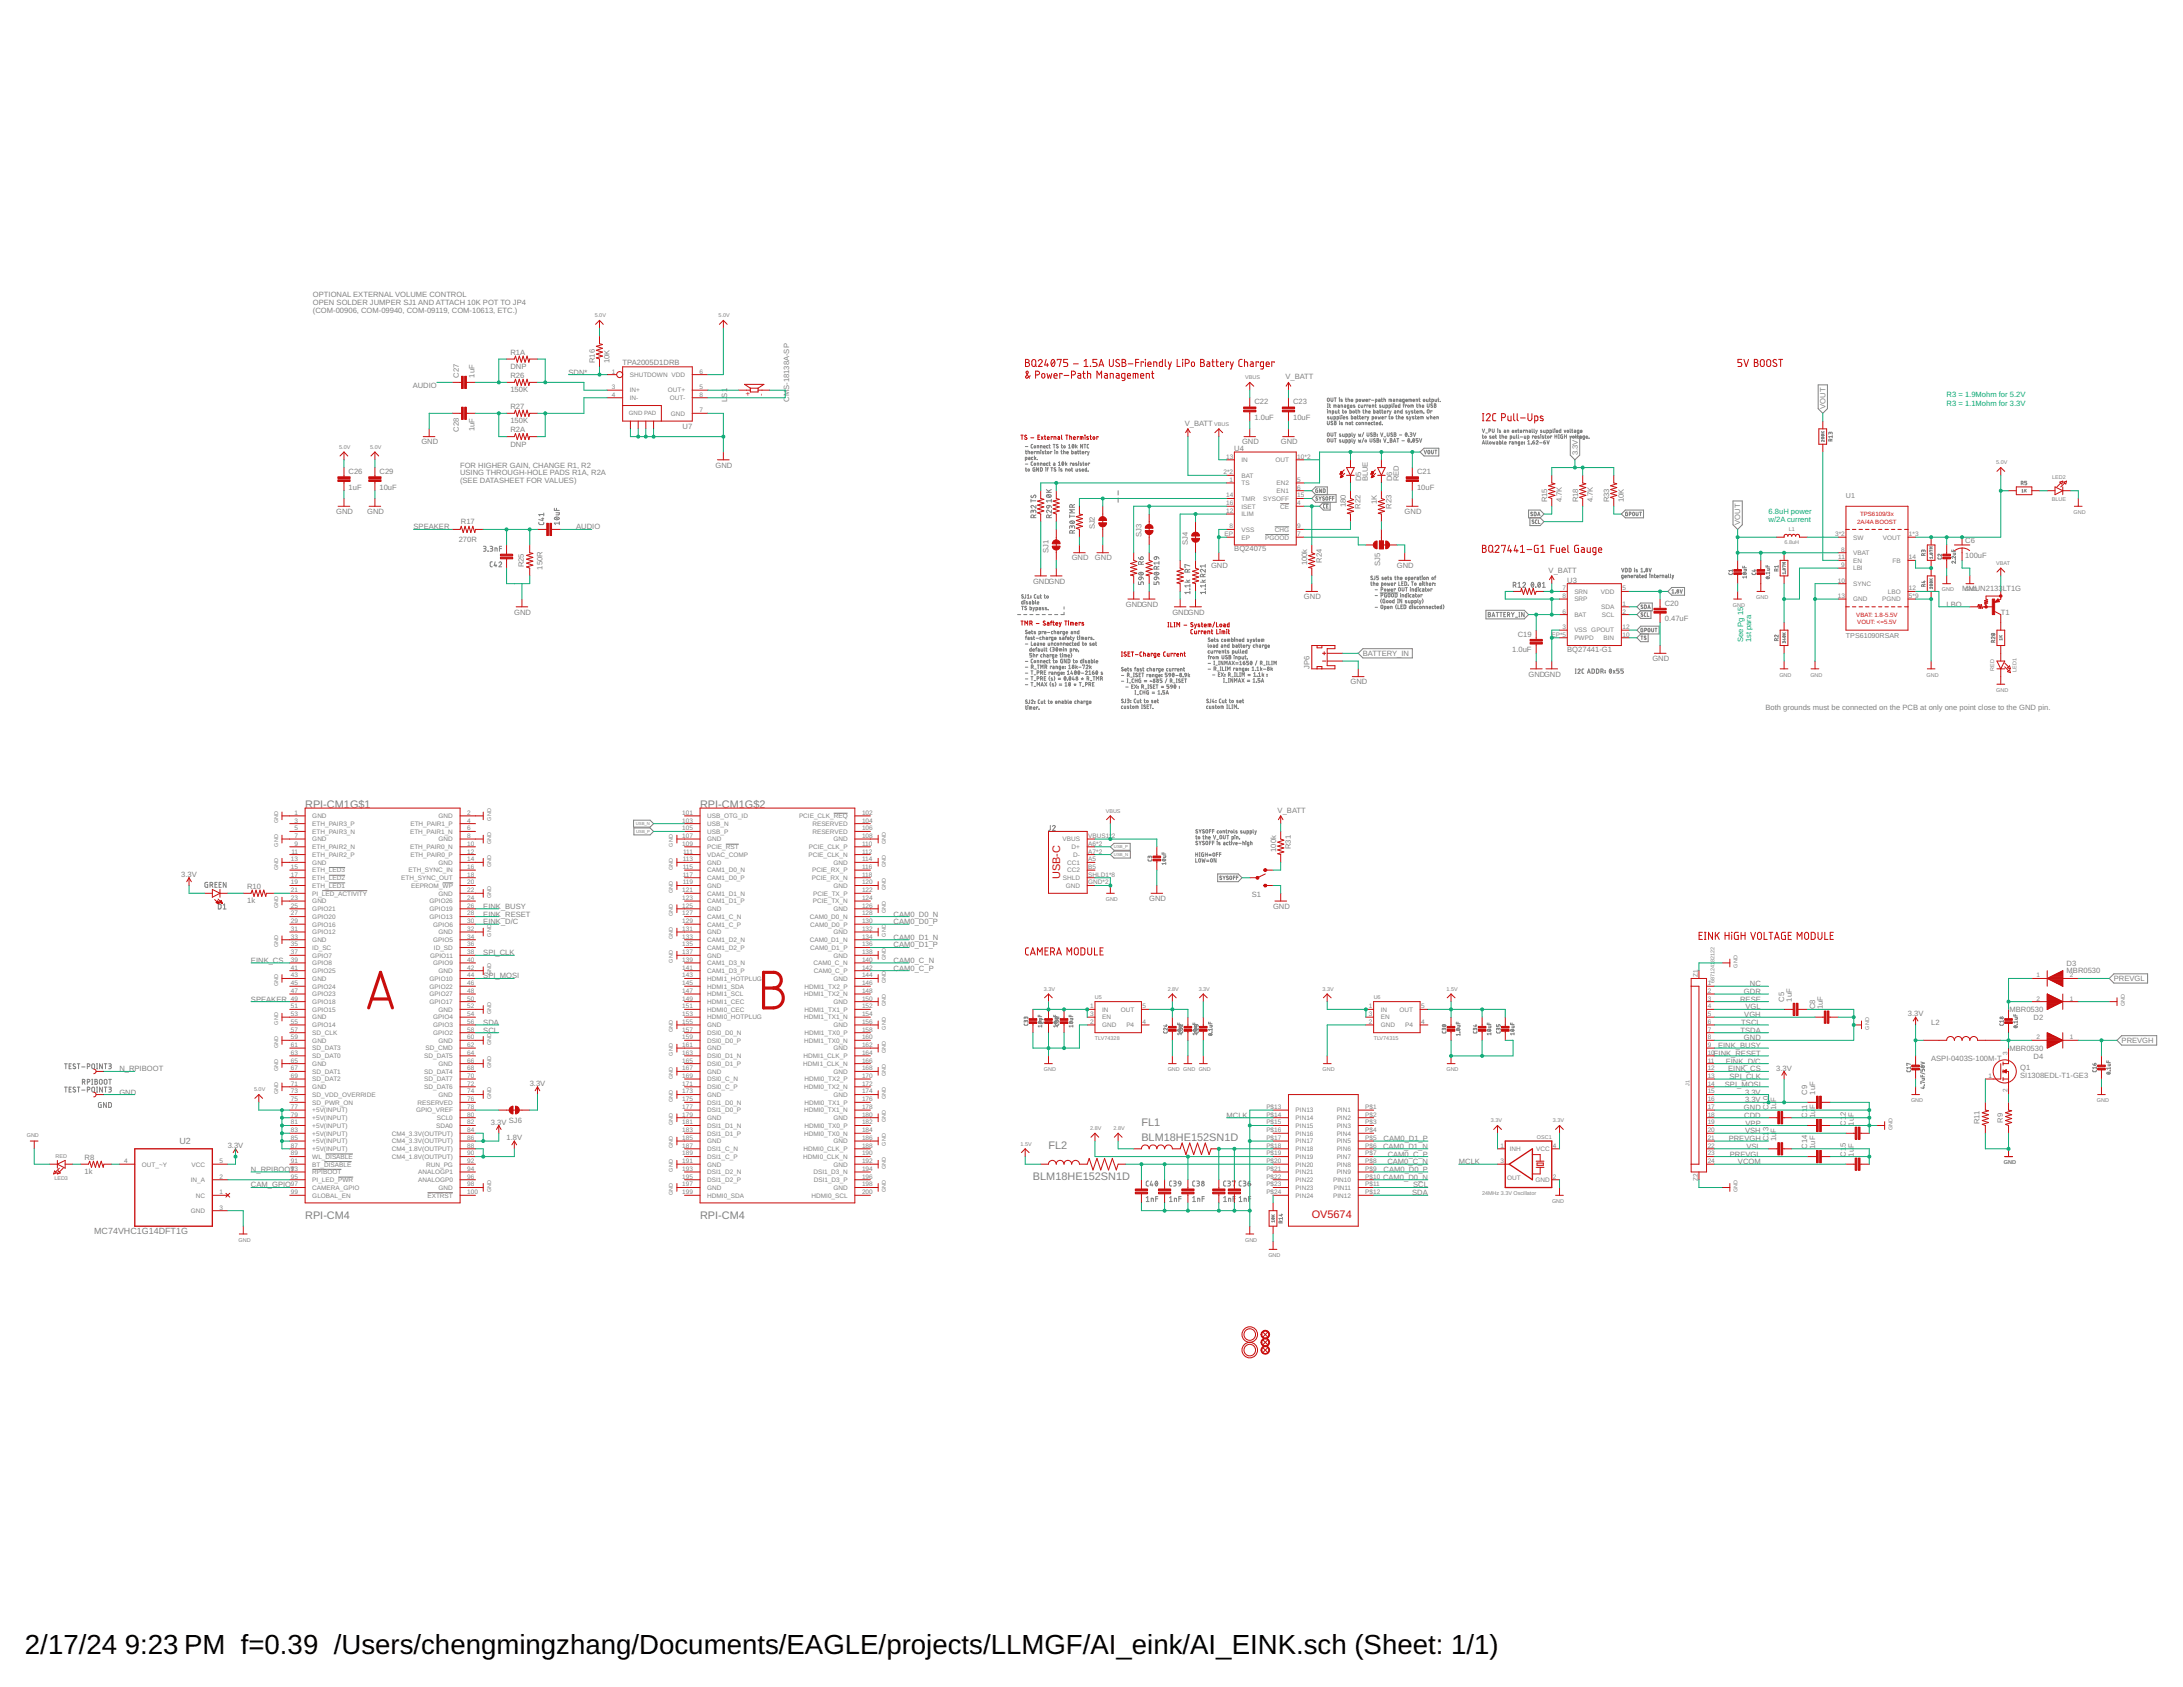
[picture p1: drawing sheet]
<svg xmlns="http://www.w3.org/2000/svg" width="279mm" height="216mm" viewBox="0 0 279 216" stroke-linecap="round" stroke-linejoin="round" font-family="sans-serif">
<defs><g id="words">
<g font-size="3.5">
<text x="3.2" y="211.7">2/17/24</text>
<text x="16" y="211.7">9:23 PM f=0.39 /Users/chengmingzhang/Documents/EAGLE/projects/LLMGF/AI_eink/AI_EINK.sch (Sheet: 1/1)</text>
</g>
<g font-size="1.4" fill="#808080">
<text x="39.1" y="103.4">RPI-CM1G$1</text>
<text x="89.6" y="103.4">RPI-CM1G$2</text>
<text x="134.2" y="147">FL2</text>
<text x="146.1" y="146">BLM18HE152SN1D</text>
<text x="146.1" y="144">FL1</text>
<text x="39.1" y="156">RPI-CM4</text>
<text x="89.6" y="156">RPI-CM4</text>
<text x="132.2" y="151">BLM18HE152SN1D</text>
</g>
<g font-size="1.4" fill="#c90d0c">
<text x="135.7" y="112.5" transform="rotate(-90 135.7 112.5)">USB-C</text>
<text x="167.9" y="155.9">OV5674</text>
</g>
<g font-size="1.1" fill="#808080">
<text x="23" y="146.5">U2</text>
<text x="12.1" y="157.9">MC74VHC1G14DFT1G</text>
</g>
<g font-size="1" fill="#808080">
<text x="40.1" y="39">OPEN SOLDER JUMPER SJ1 AND ATTACH 10K POT TO JP4</text>
<text x="40.1" y="38">OPTIONAL EXTERNAL VOLUME CONTROL</text>
<text x="40.1" y="40">(COM-00906, COM-09940, COM-09119, COM-10613, ETC.)</text>
<text x="65.3" y="47.3">DNP</text>
<text x="65.3" y="45.4">R1A</text>
<text x="72.8" y="47.9">SDN*</text>
<text x="76.1" y="46.5" transform="rotate(-90 76.1 46.5)">R16</text>
<text x="78" y="46.5" transform="rotate(-90 78 46.5)">10K</text>
<text x="79.7" y="46.7">TPA2005D1DRB</text>
<text x="52.8" y="49.6">AUDIO</text>
<text x="58.7" y="48.3" transform="rotate(-90 58.7 48.3)">C27</text>
<text x="60.7" y="48.3" transform="rotate(-90 60.7 48.3)">1uF</text>
<text x="65.3" y="50.2">150K</text>
<text x="65.3" y="48.4">R26</text>
<text x="65.3" y="52.3">R27</text>
<text x="93.1" y="51.4" transform="rotate(-90 93.1 51.4)">L</text>
<text x="93.1" y="50.9" transform="rotate(-90 93.1 50.9)">S1</text>
<text x="101" y="51.4" transform="rotate(-90 101 51.4)">CMS-18138A-SP</text>
<text x="160.6" y="53.7">1.0uF</text>
<text x="160.6" y="51.8">C22</text>
<text x="164.5" y="48.5">V_BATT</text>
<text x="165.5" y="53.7">10uF</text>
<text x="165.5" y="51.8">C23</text>
<text x="233.6" y="52.3" transform="rotate(-90 233.6 52.3)">VOUT</text>
<text x="53.9" y="56.9">GND</text>
<text x="58.7" y="55.3" transform="rotate(-90 58.7 55.3)">C28</text>
<text x="58.9" y="59.8">FOR HIGHER GAIN, CHANGE R1, R2</text>
<text x="60.7" y="55.2" transform="rotate(-90 60.7 55.2)">1uF</text>
<text x="65.3" y="54.2">150K</text>
<text x="65.3" y="57.2">DNP</text>
<text x="65.3" y="55.3">R2A</text>
<text x="87.4" y="54.9">U7</text>
<text x="91.6" y="59.8">GND</text>
<text x="151.6" y="54.5">V_BATT</text>
<text x="158" y="57.8">U4</text>
<text x="159" y="56.9">GND</text>
<text x="163.9" y="56.9">GND</text>
<text x="201.9" y="58.2" transform="rotate(-90 201.9 58.2)">3.3V</text>
<text x="43" y="65.8">GND</text>
<text x="44.6" y="62.7">1uF</text>
<text x="44.6" y="60.7">C26</text>
<text x="47" y="65.8">GND</text>
<text x="48.6" y="62.7">10uF</text>
<text x="48.6" y="60.7">C29</text>
<text x="58.9" y="60.8">USING THROUGH-HOLE PADS R1A, R2A</text>
<text x="58.9" y="61.8">(SEE DATASHEET FOR VALUES)</text>
<text x="172.3" y="64.9" transform="rotate(-90 172.3 64.9)">180</text>
<text x="174.1" y="65.1" transform="rotate(-90 174.1 65.1)">R22</text>
<text x="174.2" y="61.6" transform="rotate(-90 174.2 61.6)">D5</text>
<text x="175.1" y="61.6" transform="rotate(-90 175.1 61.6)">BLUE</text>
<text x="176.2" y="64.5" transform="rotate(-90 176.2 64.5)">1K</text>
<text x="178.1" y="65.1" transform="rotate(-90 178.1 65.1)">R23</text>
<text x="178.2" y="61.6" transform="rotate(-90 178.2 61.6)">D6</text>
<text x="179" y="61.6" transform="rotate(-90 179 61.6)">RED</text>
<text x="179.8" y="65.8">GND</text>
<text x="181.4" y="62.7">10uF</text>
<text x="181.4" y="60.7">C21</text>
<text x="198" y="64.3" transform="rotate(-90 198 64.3)">R15</text>
<text x="199.9" y="64.3" transform="rotate(-90 199.9 64.3)">4.7K</text>
<text x="202" y="64.3" transform="rotate(-90 202 64.3)">R18</text>
<text x="203.9" y="64.3" transform="rotate(-90 203.9 64.3)">4.7K</text>
<text x="206" y="64.3" transform="rotate(-90 206 64.3)">R33</text>
<text x="207.8" y="64.3" transform="rotate(-90 207.8 64.3)">10K</text>
<text x="52.9" y="67.8">SPEAKER</text>
<text x="58.7" y="69.4">270R</text>
<text x="59" y="67">R17</text>
<text x="73.7" y="67.8">AUDIO</text>
<text x="134.2" y="70.7" transform="rotate(-90 134.2 70.7)">SJ1</text>
<text x="137.2" y="71.7">GND</text>
<text x="140.1" y="67.8" transform="rotate(-90 140.1 67.8)">SJ2</text>
<text x="140.1" y="71.7">GND</text>
<text x="146.1" y="68.7" transform="rotate(-90 146.1 68.7)">SJ3</text>
<text x="152" y="69.7" transform="rotate(-90 152 69.7)">SJ4</text>
<text x="158" y="70.5">BQ24075</text>
<text x="222.7" y="67.2" transform="rotate(-90 222.7 67.2)">VOUT</text>
<text x="251.5" y="71.4">100uF</text>
<text x="251.5" y="69.5">C6</text>
<text x="67.1" y="72.6" transform="rotate(-90 67.1 72.6)">R25</text>
<text x="69.4" y="72.9" transform="rotate(-90 69.4 72.9)">150R</text>
<text x="132.2" y="74.7">GNDGND</text>
<text x="144.1" y="77.7">GNDGND</text>
<text x="155" y="72.7">GND</text>
<text x="166.9" y="76.7">GND</text>
<text x="167.3" y="72.4" transform="rotate(-90 167.3 72.4)">100k</text>
<text x="169.2" y="72" transform="rotate(-90 169.2 72)">R24</text>
<text x="176.7" y="72.4" transform="rotate(-90 176.7 72.4)">SJ5</text>
<text x="178.8" y="72.7">GND</text>
<text x="198.2" y="73.3">V_BATT</text>
<text x="200.6" y="74.6">U3</text>
<text x="213.1" y="77.5">C20</text>
<text x="249.1" y="77.7">LBO</text>
<text x="251.1" y="75.7">MMUN2133LT1G</text>
<text x="65.8" y="78.7">GND</text>
<text x="150.1" y="78.7">GNDGND</text>
<text x="174.4" y="84">BATTERY_IN</text>
<text x="193.5" y="83.5">1.0uF</text>
<text x="194.3" y="81.5">C19</text>
<text x="200.6" y="83.4">BQ27441-G1</text>
<text x="213.1" y="79.5">0.47uF</text>
<text x="256.1" y="78.7">T1</text>
<text x="167.6" y="85.6" transform="rotate(-90 167.6 85.6)">JP6</text>
<text x="172.8" y="87.6">GND</text>
<text x="195.6" y="86.6">GNDGND</text>
<text x="211.5" y="84.6">GND</text>
<text x="226" y="90.9">Both grounds must be connected on the PCB at only one point close to the GND pin.</text>
<text x="163.5" y="104">V_BATT</text>
<text x="23.2" y="112.2">3.3V</text>
<text x="31.6" y="113.7">R10</text>
<text x="163.3" y="109" transform="rotate(-90 163.3 109)">100k</text>
<text x="165.2" y="108.7" transform="rotate(-90 165.2 108.7)">R31</text>
<text x="31.6" y="115.6">1k</text>
<text x="61.9" y="116.3">EINK_BUSY</text>
<text x="61.9" y="117.3">EINK_RESET</text>
<text x="61.9" y="118.3">EINK_D/C</text>
<text x="114.4" y="118.3">CAM0_D0_P</text>
<text x="114.4" y="117.3">CAM0_D0_N</text>
<text x="147.1" y="115.3">GND</text>
<text x="160.2" y="114.8">S1</text>
<text x="162.9" y="116.3">GND</text>
<text x="32.1" y="123.2">EINK_CS</text>
<text x="61.9" y="125.2">SPI_MOSI</text>
<text x="61.9" y="122.2">SPI_CLK</text>
<text x="114.4" y="120.3">CAM0_D1_N</text>
<text x="114.4" y="121.3">CAM0_D1_P</text>
<text x="114.4" y="123.2">CAM0_C_N</text>
<text x="114.4" y="124.2">CAM0_C_P</text>
<text x="264.5" y="124.6">MBR0530</text>
<text x="264.5" y="123.6">D3</text>
<text x="270.6" y="125.6">PREVGL</text>
<text x="32.1" y="128.2">SPEAKER</text>
<text x="61.9" y="131.2">SDA</text>
<text x="222.7" y="128.2">RESE</text>
<text x="222.9" y="131.2">TSCL</text>
<text x="223.2" y="127.2">GDR</text>
<text x="223.2" y="130.2">VGH</text>
<text x="223.4" y="129.2">VGL</text>
<text x="224" y="126.2">NC</text>
<text x="228.3" y="128.2" transform="rotate(-90 228.3 128.2)">C5</text>
<text x="229.3" y="128.2" transform="rotate(-90 229.3 128.2)">1uF</text>
<text x="232.3" y="129.2" transform="rotate(-90 232.3 129.2)">C8</text>
<text x="233.3" y="129.2" transform="rotate(-90 233.3 129.2)">1uF</text>
<text x="244.2" y="130.1">3.3V</text>
<text x="247.2" y="131.2">L2</text>
<text x="257.2" y="129.5">MBR0530</text>
<text x="260.3" y="130.5">D2</text>
<text x="15.3" y="137.1">N_RPIBOOT</text>
<text x="61.9" y="132.2">SCL</text>
<text x="219.3" y="135.1">EINK_RESET</text>
<text x="219.9" y="134.1">EINK_BUSY</text>
<text x="220.9" y="136.1">EINK_D/C</text>
<text x="221.2" y="137.1">EINK_CS</text>
<text x="222.8" y="132.2">TSDA</text>
<text x="223.2" y="133.1">GND</text>
<text x="227.3" y="137">3.3V</text>
<text x="247.2" y="135.8">ASPI-0403S-100M-T</text>
<text x="257.2" y="134.5">MBR0530</text>
<text x="258.6" y="137.9">SI1308EDL-T1-GE3</text>
<text x="258.6" y="137">Q1</text>
<text x="260.3" y="135.5">D4</text>
<text x="271.5" y="133.5">PREVGH</text>
<text x="15.3" y="140.1">GND</text>
<text x="62.8" y="143.9">3.3V SJ6</text>
<text x="67.8" y="139">3.3V</text>
<text x="157" y="143.1">MCLK</text>
<text x="220.8" y="139.1">SPI_MOSI</text>
<text x="221.4" y="138.1">SPI_CLK</text>
<text x="223.2" y="142.1">GND</text>
<text x="223.2" y="143.1">CDD</text>
<text x="223.4" y="140.1">3.3V</text>
<text x="223.4" y="141.1">3.3V</text>
<text x="226.4" y="142.1" transform="rotate(-90 226.4 142.1)">C1</text>
<text x="226.4" y="140.8" transform="rotate(-90 226.4 140.8)">0</text>
<text x="227.3" y="142.1" transform="rotate(-90 227.3 142.1)">1uF</text>
<text x="231.3" y="143.1" transform="rotate(-90 231.3 143.1)">C1</text>
<text x="231.3" y="141.9" transform="rotate(-90 231.3 141.9)">1</text>
<text x="231.3" y="140.1" transform="rotate(-90 231.3 140.1)">C9</text>
<text x="232.3" y="143.1" transform="rotate(-90 232.3 143.1)">1u</text>
<text x="232.3" y="142" transform="rotate(-90 232.3 142)">F</text>
<text x="232.3" y="140.1" transform="rotate(-90 232.3 140.1)">1uF</text>
<text x="236.3" y="142.8" transform="rotate(-90 236.3 142.8)">2</text>
<text x="237.3" y="143" transform="rotate(-90 237.3 143)">F</text>
<text x="253.4" y="143.9" transform="rotate(-90 253.4 143.9)">R11</text>
<text x="256.3" y="143.7" transform="rotate(-90 256.3 143.7)">R9</text>
<text x="10.8" y="148.4">R8</text>
<text x="29.1" y="146.9">3.3V</text>
<text x="32.1" y="150">N_RPIBOOT</text>
<text x="64.8" y="145.9">1.8V</text>
<text x="177" y="147">CAM0_D1_N</text>
<text x="177.1" y="150">CAM0_D0_P</text>
<text x="177.1" y="146">CAM0_D1_P</text>
<text x="177.6" y="149">CAM0_C_N</text>
<text x="177.6" y="148">CAM0_C_P</text>
<text x="186.7" y="149">MCLK</text>
<text x="221.3" y="146">PREVGH</text>
<text x="221.4" y="148">PREVGL</text>
<text x="222.4" y="149">VCOM</text>
<text x="223.4" y="145">VSH</text>
<text x="223.4" y="144">VPP</text>
<text x="223.5" y="147">VSL</text>
<text x="226.4" y="146" transform="rotate(-90 226.4 146)">C1</text>
<text x="226.4" y="144.8" transform="rotate(-90 226.4 144.8)">3</text>
<text x="227.3" y="146" transform="rotate(-90 227.3 146)">1u</text>
<text x="227.3" y="144.9" transform="rotate(-90 227.3 144.9)">F</text>
<text x="231.3" y="147" transform="rotate(-90 231.3 147)">C14</text>
<text x="232.3" y="147" transform="rotate(-90 232.3 147)">1uF</text>
<text x="236.3" y="148" transform="rotate(-90 236.3 148)">C1</text>
<text x="236.3" y="146.8" transform="rotate(-90 236.3 146.8)">5</text>
<text x="236.3" y="144" transform="rotate(-90 236.3 144)">C1</text>
<text x="237.3" y="148" transform="rotate(-90 237.3 148)">1u</text>
<text x="237.3" y="146.9" transform="rotate(-90 237.3 146.9)">F</text>
<text x="237.3" y="144" transform="rotate(-90 237.3 144)">1u</text>
<text x="10.8" y="150.3">1k</text>
<text x="32.1" y="152">CAM_GPIO</text>
<text x="177" y="151">CAM0_D0_N</text>
<text x="180.7" y="153">SDA</text>
<text x="180.9" y="152">SCL</text>
</g>
<g font-size="1" fill="#c90d0c">
<text x="96" y="50.7" transform="rotate(-90 96 50.7)">+</text>
<text x="97.8" y="50.7" transform="rotate(-90 97.8 50.7)">-</text>
</g>
<g font-size="1" fill="#0dab76">
<text x="249.1" y="50.9">R3 = 1.9Mohm for 5.2V</text>
<text x="249.1" y="51.9">R3 = 1.1Mohm for 3.3V</text>
<text x="226.4" y="65.7">6.8uH power</text>
<text x="226.4" y="66.8">w/2A current</text>
<text x="223.1" y="82.2" transform="rotate(-90 223.1 82.2)">See Pg 15</text>
<text x="224.1" y="82.2" transform="rotate(-90 224.1 82.2)">1st para</text>
</g>
<g font-size=".9" fill="#808080">
<text x="236.3" y="63.8">U1</text>
<text x="236.3" y="81.6">TPS61090RSAR</text>
</g>
<g font-size=".8" fill="#808080">
<text x="78.3" y="47.8">1</text>
<text x="89.5" y="47.8">6</text>
<text x="78.3" y="49.8">3</text>
<text x="78.3" y="50.8">4</text>
<text x="80.5" y="53.1">GND PAD</text>
<text x="80.6" y="50.2">IN+</text>
<text x="80.6" y="51.2">IN-</text>
<text x="80.6" y="48.2">SHUTDOWN VDD</text>
<text x="85.5" y="50.2">OUT+</text>
<text x="85.7" y="51.2">OUT-</text>
<text x="85.9" y="53.2">GND</text>
<text x="89.5" y="52.8">7</text>
<text x="89.5" y="49.8">5</text>
<text x="89.5" y="50.8">8</text>
<text x="156.9" y="58.7">13</text>
<text x="158.9" y="59.1">IN</text>
<text x="163.3" y="59.1">OUT</text>
<text x="166" y="58.7">10*2</text>
<text x="156.6" y="60.7">2*2</text>
<text x="156.9" y="65.6">12</text>
<text x="156.9" y="63.7">14</text>
<text x="156.9" y="64.6">16</text>
<text x="157.4" y="61.7">1</text>
<text x="158.9" y="62.1">TS</text>
<text x="158.9" y="61.1">BAT</text>
<text x="158.9" y="64.1">TMR</text>
<text x="158.9" y="65.1">ISET</text>
<text x="161.7" y="64.1">SYSOFF</text>
<text x="163.4" y="62.1">EN2</text>
<text x="163.4" y="63.1">EN1</text>
<text x="163.9" y="65.1">CE</text>
<text x="166" y="64.6">4</text>
<text x="166" y="61.7">5</text>
<text x="166" y="62.7">6</text>
<text x="166" y="63.7">15</text>
<text x="156.7" y="68.6">EP</text>
<text x="157.4" y="67.6">8</text>
<text x="158.9" y="68.1">VSS</text>
<text x="158.9" y="69">EP</text>
<text x="158.9" y="66.1">ILIM</text>
<text x="161.9" y="69">PGOOD</text>
<text x="163.2" y="68.1">CHG</text>
<text x="166" y="68.6">7</text>
<text x="166" y="67.6">9</text>
<text x="234.9" y="68.6">3*2</text>
<text x="235.3" y="71.6">11</text>
<text x="235.7" y="70.6">8</text>
<text x="237.2" y="69">SW</text>
<text x="237.2" y="71">VBAT</text>
<text x="241" y="69">VOUT</text>
<text x="244.3" y="71.6">14</text>
<text x="244.3" y="68.6">1*3</text>
<text x="200" y="75.5">7</text>
<text x="200" y="76.5">8</text>
<text x="201.5" y="76">SRN</text>
<text x="201.5" y="77">SRP</text>
<text x="204.9" y="76">VDD</text>
<text x="204.9" y="78">SDA</text>
<text x="207.7" y="77.5">1</text>
<text x="207.7" y="75.5">5</text>
<text x="235.2" y="74.6">10</text>
<text x="235.2" y="76.5">13</text>
<text x="235.7" y="72.6">9</text>
<text x="237.2" y="72">EN</text>
<text x="237.2" y="73">LBI</text>
<text x="237.2" y="75">SYNC</text>
<text x="237.2" y="77">GND</text>
<text x="240.9" y="77">PGND</text>
<text x="241.6" y="76">LBO</text>
<text x="242.2" y="72">FB</text>
<text x="244.3" y="76.5">5*9</text>
<text x="244.3" y="75.5">12</text>
<text x="198.6" y="81.5">EP*5</text>
<text x="200" y="80.5">3</text>
<text x="200" y="78.5">6</text>
<text x="201.5" y="80.9">VSS GPOUT</text>
<text x="201.5" y="79">BAT</text>
<text x="201.5" y="81.9">PWPD</text>
<text x="205" y="79">SCL</text>
<text x="205.2" y="81.9">BIN</text>
<text x="207.7" y="78.5">2</text>
<text x="207.7" y="81.5">10</text>
<text x="207.7" y="80.5">12</text>
<text x="37.7" y="106.3">5</text>
<text x="37.7" y="105.3">3</text>
<text x="37.7" y="104.3">1</text>
<text x="37.7" y="107.2">7</text>
<text x="40" y="106.7">ETH_PAIR3_N</text>
<text x="40" y="105.7">ETH_PAIR3_P</text>
<text x="40" y="104.7">GND</text>
<text x="40" y="107.7">GND</text>
<text x="52.5" y="106.7">ETH_PAIR1_N</text>
<text x="52.5" y="105.7">ETH_PAIR1_P</text>
<text x="56.1" y="104.7">GND</text>
<text x="56.1" y="107.7">GND</text>
<text x="59.8" y="106.3">6</text>
<text x="59.8" y="105.3">4</text>
<text x="59.8" y="104.3">2</text>
<text x="59.8" y="107.2">8</text>
<text x="87.3" y="107.2">107</text>
<text x="87.3" y="105.3">103</text>
<text x="87.3" y="104.3">101</text>
<text x="87.3" y="106.3">105</text>
<text x="90.5" y="107.7">GND</text>
<text x="90.5" y="105.7">USB_N</text>
<text x="90.5" y="104.7">USB_OTG_ID</text>
<text x="90.5" y="106.7">USB_P</text>
<text x="102.3" y="104.7">PCIE_CLK_REQ</text>
<text x="104" y="105.7">RESERVED</text>
<text x="104" y="106.7">RESERVED</text>
<text x="106.7" y="107.7">GND</text>
<text x="110.3" y="107.2">108</text>
<text x="110.3" y="104.3">102</text>
<text x="110.3" y="105.3">104</text>
<text x="110.3" y="106.3">106</text>
<text x="136" y="107.7">VBUS</text>
<text x="139.3" y="107.2">VBUS1*2</text>
<text x="37.2" y="113.2">19</text>
<text x="37.2" y="112.2">17</text>
<text x="37.2" y="111.2">15</text>
<text x="37.2" y="110.2">13</text>
<text x="37.3" y="109.2">11</text>
<text x="37.7" y="108.2">9</text>
<text x="40" y="113.6">ETH_LED1</text>
<text x="40" y="112.6">ETH_LED2</text>
<text x="40" y="111.6">ETH_LED3</text>
<text x="40" y="108.7">ETH_PAIR2_N</text>
<text x="40" y="109.7">ETH_PAIR2_P</text>
<text x="40" y="110.7">GND</text>
<text x="51.4" y="112.6">ETH_SYNC_OUT</text>
<text x="52.3" y="111.6">ETH_SYNC_IN</text>
<text x="52.5" y="108.7">ETH_PAIR0_N</text>
<text x="52.5" y="109.7">ETH_PAIR0_P</text>
<text x="52.6" y="113.6">EEPROM_WP</text>
<text x="56.1" y="110.7">GND</text>
<text x="59.8" y="113.2">20</text>
<text x="59.8" y="108.2">10</text>
<text x="59.8" y="109.2">12</text>
<text x="59.8" y="111.2">16</text>
<text x="59.8" y="112.2">18</text>
<text x="59.8" y="110.2">14</text>
<text x="87.3" y="108.2">109</text>
<text x="87.4" y="111.2">115</text>
<text x="87.4" y="112.2">117</text>
<text x="87.4" y="110.2">113</text>
<text x="87.4" y="113.2">119</text>
<text x="87.4" y="109.2">111</text>
<text x="90.5" y="111.6">CAM1_D0_N</text>
<text x="90.5" y="112.6">CAM1_D0_P</text>
<text x="90.5" y="110.7">GND</text>
<text x="90.5" y="113.6">GND</text>
<text x="90.5" y="108.7">PCIE_RST</text>
<text x="90.5" y="109.7">VDAC_COMP</text>
<text x="103.5" y="109.7">PCIE_CLK_N</text>
<text x="103.5" y="108.7">PCIE_CLK_P</text>
<text x="103.9" y="112.6">PCIE_RX_N</text>
<text x="104" y="111.6">PCIE_RX_P</text>
<text x="106.7" y="110.7">GND</text>
<text x="106.7" y="113.6">GND</text>
<text x="110.3" y="110.2">114</text>
<text x="110.3" y="113.2">120</text>
<text x="110.3" y="109.2">112</text>
<text x="110.3" y="108.2">110</text>
<text x="110.3" y="112.2">118</text>
<text x="110.3" y="111.2">116</text>
<text x="136" y="112.6">SHLD</text>
<text x="136.4" y="113.6">GND</text>
<text x="136.6" y="110.7">CC1</text>
<text x="136.6" y="111.6">CC2</text>
<text x="137.2" y="108.7">D+</text>
<text x="137.4" y="109.7">D-</text>
<text x="139.3" y="113.2">GND*2</text>
<text x="139.3" y="110.2">A5</text>
<text x="139.3" y="108.2">A6*2</text>
<text x="139.3" y="109.2">A7*2</text>
<text x="139.3" y="111.2">B5</text>
<text x="139.3" y="112.2">SHLD1*8</text>
<text x="37.2" y="115.2">23</text>
<text x="37.2" y="119.1">31</text>
<text x="37.2" y="118.1">29</text>
<text x="37.2" y="117.2">27</text>
<text x="37.2" y="116.2">25</text>
<text x="37.2" y="114.2">21</text>
<text x="40" y="115.6">GND</text>
<text x="40" y="119.6">GPIO12</text>
<text x="40" y="118.6">GPIO16</text>
<text x="40" y="117.6">GPIO20</text>
<text x="40" y="116.6">GPIO21</text>
<text x="40" y="114.6">PI_LED_ACTIVITY</text>
<text x="55" y="117.6">GPIO13</text>
<text x="55" y="116.6">GPIO19</text>
<text x="55" y="115.6">GPIO26</text>
<text x="55.5" y="118.6">GPIO6</text>
<text x="56.1" y="114.6">GND</text>
<text x="56.1" y="119.6">GND</text>
<text x="59.8" y="114.2">22</text>
<text x="59.8" y="119.1">32</text>
<text x="59.8" y="118.1">30</text>
<text x="59.8" y="117.2">28</text>
<text x="59.8" y="116.2">26</text>
<text x="59.8" y="115.2">24</text>
<text x="87.3" y="117.2">127</text>
<text x="87.3" y="118.1">129</text>
<text x="87.3" y="114.2">121</text>
<text x="87.3" y="115.2">123</text>
<text x="87.3" y="116.2">125</text>
<text x="87.3" y="119.1">131</text>
<text x="90.5" y="117.6">CAM1_C_N</text>
<text x="90.5" y="118.6">CAM1_C_P</text>
<text x="90.5" y="114.6">CAM1_D1_N</text>
<text x="90.5" y="115.6">CAM1_D1_P</text>
<text x="90.5" y="116.6">GND</text>
<text x="90.5" y="119.6">GND</text>
<text x="103.6" y="117.6">CAM0_D0_N</text>
<text x="103.7" y="118.6">CAM0_D0_P</text>
<text x="104" y="115.6">PCIE_TX_N</text>
<text x="104.1" y="114.6">PCIE_TX_P</text>
<text x="106.7" y="116.6">GND</text>
<text x="106.7" y="119.6">GND</text>
<text x="110.3" y="117.2">128</text>
<text x="110.3" y="118.1">130</text>
<text x="110.3" y="116.2">126</text>
<text x="110.3" y="119.1">132</text>
<text x="110.3" y="115.2">124</text>
<text x="110.3" y="114.2">122</text>
<text x="37.2" y="120.1">33</text>
<text x="37.2" y="125.1">43</text>
<text x="37.2" y="122.1">37</text>
<text x="37.2" y="123.1">39</text>
<text x="37.2" y="124.1">41</text>
<text x="37.2" y="121.1">35</text>
<text x="40" y="120.6">GND</text>
<text x="40" y="125.5">GND</text>
<text x="40" y="122.5">GPIO7</text>
<text x="40" y="123.5">GPIO8</text>
<text x="40" y="124.5">GPIO25</text>
<text x="40" y="121.6">ID_SC</text>
<text x="55" y="125.5">GPIO10</text>
<text x="55" y="122.5">GPIO11</text>
<text x="55.5" y="120.6">GPIO5</text>
<text x="55.5" y="123.5">GPIO9</text>
<text x="55.5" y="121.6">ID_SD</text>
<text x="56.1" y="124.5">GND</text>
<text x="59.8" y="124.1">42</text>
<text x="59.8" y="120.1">34</text>
<text x="59.8" y="123.1">40</text>
<text x="59.8" y="125.1">44</text>
<text x="59.8" y="122.1">38</text>
<text x="59.8" y="121.1">36</text>
<text x="87.3" y="120.1">133</text>
<text x="87.3" y="121.1">135</text>
<text x="87.3" y="123.1">139</text>
<text x="87.3" y="124.1">141</text>
<text x="87.3" y="122.1">137</text>
<text x="87.3" y="125.1">143</text>
<text x="90.5" y="120.6">CAM1_D2_N</text>
<text x="90.5" y="121.6">CAM1_D2_P</text>
<text x="90.5" y="123.5">CAM1_D3_N</text>
<text x="90.5" y="124.5">CAM1_D3_P</text>
<text x="90.5" y="122.5">GND</text>
<text x="90.5" y="125.5">HDMI1_HOTPLUG</text>
<text x="103.6" y="120.6">CAM0_D1_N</text>
<text x="103.7" y="121.6">CAM0_D1_P</text>
<text x="104.1" y="123.5">CAM0_C_N</text>
<text x="104.1" y="124.5">CAM0_C_P</text>
<text x="106.7" y="122.5">GND</text>
<text x="106.7" y="125.5">GND</text>
<text x="110.3" y="123.1">140</text>
<text x="110.3" y="124.1">142</text>
<text x="110.3" y="120.1">134</text>
<text x="110.3" y="121.1">136</text>
<text x="110.3" y="122.1">138</text>
<text x="110.3" y="125.1">144</text>
<text x="217.3" y="125.1" transform="rotate(-90 217.3 125.1)">Z1</text>
<text x="260.7" y="125.1">1</text>
<text x="264.9" y="125.1">2</text>
<text x="37.2" y="130">53</text>
<text x="37.2" y="131">55</text>
<text x="37.2" y="129">51</text>
<text x="37.2" y="128.1">49</text>
<text x="37.2" y="127.1">47</text>
<text x="37.2" y="126.1">45</text>
<text x="40" y="130.5">GND</text>
<text x="40" y="131.5">GPIO14</text>
<text x="40" y="129.5">GPIO15</text>
<text x="40" y="128.5">GPIO18</text>
<text x="40" y="127.5">GPIO23</text>
<text x="40" y="126.5">GPIO24</text>
<text x="55" y="128.5">GPIO17</text>
<text x="55" y="126.5">GPIO22</text>
<text x="55" y="127.5">GPIO27</text>
<text x="55.5" y="131.5">GPIO3</text>
<text x="55.5" y="130.5">GPIO4</text>
<text x="56.1" y="129.5">GND</text>
<text x="59.8" y="129">52</text>
<text x="59.8" y="131">56</text>
<text x="59.8" y="130">54</text>
<text x="59.8" y="128.1">50</text>
<text x="59.8" y="126.1">46</text>
<text x="59.8" y="127.1">48</text>
<text x="87.3" y="131">155</text>
<text x="87.3" y="129">151</text>
<text x="87.3" y="130">153</text>
<text x="87.3" y="128.1">149</text>
<text x="87.3" y="127.1">147</text>
<text x="87.3" y="126.1">145</text>
<text x="90.5" y="131.5">GND</text>
<text x="90.5" y="129.5">HDMI0_CEC</text>
<text x="90.5" y="130.5">HDMI0_HOTPLUG</text>
<text x="90.5" y="128.5">HDMI1_CEC</text>
<text x="90.5" y="127.5">HDMI1_SCL</text>
<text x="90.5" y="126.5">HDMI1_SDA</text>
<text x="102.9" y="130.5">HDMI1_TX1_N</text>
<text x="102.9" y="127.5">HDMI1_TX2_N</text>
<text x="103" y="129.5">HDMI1_TX1_P</text>
<text x="103" y="126.5">HDMI1_TX2_P</text>
<text x="106.7" y="128.5">GND</text>
<text x="106.7" y="131.5">GND</text>
<text x="110.3" y="128.1">150</text>
<text x="110.3" y="131">156</text>
<text x="110.3" y="130">154</text>
<text x="110.3" y="129">152</text>
<text x="110.3" y="127.1">148</text>
<text x="110.3" y="126.1">146</text>
<text x="139.5" y="129">1</text>
<text x="139.5" y="130">3</text>
<text x="139.5" y="131">2</text>
<text x="141.1" y="129.5">IN</text>
<text x="141.1" y="130.5">EN</text>
<text x="141.1" y="131.5">GND</text>
<text x="143.4" y="129.5">OUT</text>
<text x="144.2" y="131.5">P4</text>
<text x="146.2" y="129">5</text>
<text x="146.2" y="131">4</text>
<text x="175.2" y="129">1</text>
<text x="175.2" y="130">3</text>
<text x="175.2" y="131">2</text>
<text x="176.7" y="129.5">IN</text>
<text x="176.7" y="130.5">EN</text>
<text x="176.7" y="131.5">GND</text>
<text x="179.1" y="129.5">OUT</text>
<text x="179.8" y="131.5">P4</text>
<text x="181.9" y="129">5</text>
<text x="181.9" y="131">4</text>
<text x="218.6" y="126.1">1</text>
<text x="218.6" y="127.1">2</text>
<text x="218.6" y="128.1">3</text>
<text x="218.6" y="129">4</text>
<text x="218.6" y="130">5</text>
<text x="218.6" y="131">6</text>
<text x="260.7" y="128.1">2</text>
<text x="264.9" y="128.1">1</text>
<text x="37.2" y="133">59</text>
<text x="37.2" y="136">65</text>
<text x="37.2" y="132">57</text>
<text x="37.2" y="135">63</text>
<text x="37.2" y="137">67</text>
<text x="37.2" y="138">69</text>
<text x="37.2" y="134">61</text>
<text x="40" y="133.4">GND</text>
<text x="40" y="136.4">GND</text>
<text x="40" y="132.5">SD_CLK</text>
<text x="40" y="135.4">SD_DAT0</text>
<text x="40" y="137.4">SD_DAT1</text>
<text x="40" y="134.4">SD_DAT3</text>
<text x="54.3" y="137.4">SD_DAT4</text>
<text x="54.3" y="135.4">SD_DAT5</text>
<text x="54.5" y="134.4">SD_CMD</text>
<text x="55.5" y="132.5">GPIO2</text>
<text x="56.1" y="133.4">GND</text>
<text x="56.1" y="136.4">GND</text>
<text x="59.8" y="133">60</text>
<text x="59.8" y="136">66</text>
<text x="59.8" y="132">58</text>
<text x="59.8" y="134">62</text>
<text x="59.8" y="137">68</text>
<text x="59.8" y="135">64</text>
<text x="59.8" y="138">70</text>
<text x="87.3" y="138">169</text>
<text x="87.3" y="132">157</text>
<text x="87.3" y="133">159</text>
<text x="87.3" y="135">163</text>
<text x="87.3" y="136">165</text>
<text x="87.3" y="134">161</text>
<text x="87.3" y="137">167</text>
<text x="90.5" y="132.5">DSI0_D0_N</text>
<text x="90.5" y="133.4">DSI0_D0_P</text>
<text x="90.5" y="135.4">DSI0_D1_N</text>
<text x="90.5" y="136.4">DSI0_D1_P</text>
<text x="90.5" y="134.4">GND</text>
<text x="90.5" y="137.4">GND</text>
<text x="102.8" y="136.4">HDMI1_CLK_N</text>
<text x="102.9" y="135.4">HDMI1_CLK_P</text>
<text x="102.9" y="133.4">HDMI1_TX0_N</text>
<text x="103" y="132.5">HDMI1_TX0_P</text>
<text x="106.7" y="134.4">GND</text>
<text x="106.7" y="137.4">GND</text>
<text x="110.3" y="134">162</text>
<text x="110.3" y="137">168</text>
<text x="110.3" y="138">170</text>
<text x="110.3" y="136">166</text>
<text x="110.3" y="135">164</text>
<text x="110.3" y="133">160</text>
<text x="110.3" y="132">158</text>
<text x="218.6" y="132">7</text>
<text x="218.6" y="133">8</text>
<text x="218.6" y="134">9</text>
<text x="218.6" y="135">10</text>
<text x="218.6" y="136">11</text>
<text x="218.6" y="137">12</text>
<text x="218.6" y="138">13</text>
<text x="254.5" y="138">1</text>
<text x="256.9" y="135" transform="rotate(-90 256.9 135)">3</text>
<text x="260.7" y="133">2</text>
<text x="264.9" y="133">1</text>
<text x="37.2" y="141.9">77</text>
<text x="37.2" y="142.9">79</text>
<text x="37.2" y="143.9">81</text>
<text x="37.2" y="139">71</text>
<text x="37.2" y="140.9">75</text>
<text x="37.2" y="139.9">73</text>
<text x="40" y="142.4">+5V(INPUT)</text>
<text x="40" y="143.4">+5V(INPUT)</text>
<text x="40" y="139.4">GND</text>
<text x="40" y="138.4">SD_DAT2</text>
<text x="40" y="141.4">SD_PWR_ON</text>
<text x="40" y="140.4">SD_VDD_OVERRIDE</text>
<text x="53.2" y="142.4">GPIO_VREF</text>
<text x="53.4" y="141.4">RESERVED</text>
<text x="54.3" y="139.4">SD_DAT6</text>
<text x="54.3" y="138.4">SD_DAT7</text>
<text x="55.9" y="143.4">SCL0</text>
<text x="56.1" y="140.4">GND</text>
<text x="59.8" y="139.9">74</text>
<text x="59.8" y="141.9">78</text>
<text x="59.8" y="140.9">76</text>
<text x="59.8" y="142.9">80</text>
<text x="59.8" y="143.9">82</text>
<text x="59.8" y="139">72</text>
<text x="87.3" y="139">171</text>
<text x="87.3" y="140.9">175</text>
<text x="87.3" y="141.9">177</text>
<text x="87.3" y="143.9">181</text>
<text x="87.3" y="139.9">173</text>
<text x="87.3" y="142.9">179</text>
<text x="90.5" y="138.4">DSI0_C_N</text>
<text x="90.5" y="139.4">DSI0_C_P</text>
<text x="90.5" y="141.4">DSI1_D0_N</text>
<text x="90.5" y="142.4">DSI1_D0_P</text>
<text x="90.5" y="140.4">GND</text>
<text x="90.5" y="143.4">GND</text>
<text x="102.9" y="142.4">HDMI0_TX1_N</text>
<text x="102.9" y="139.4">HDMI0_TX2_N</text>
<text x="103" y="141.4">HDMI0_TX1_P</text>
<text x="103" y="138.4">HDMI0_TX2_P</text>
<text x="106.7" y="140.4">GND</text>
<text x="106.7" y="143.4">GND</text>
<text x="110.3" y="139.9">174</text>
<text x="110.3" y="142.9">180</text>
<text x="110.3" y="143.9">182</text>
<text x="110.3" y="141.9">178</text>
<text x="110.3" y="140.9">176</text>
<text x="110.3" y="139">172</text>
<text x="162.1" y="141.9">P$13</text>
<text x="162.1" y="142.9">P$14</text>
<text x="162.1" y="143.9">P$15</text>
<text x="165.8" y="142.4">PIN13</text>
<text x="165.8" y="143.4">PIN14</text>
<text x="171.1" y="142.4">PIN1</text>
<text x="171.1" y="143.4">PIN2</text>
<text x="174.7" y="141.9">P$1</text>
<text x="174.7" y="142.9">P$2</text>
<text x="174.7" y="143.9">P$3</text>
<text x="218.6" y="139">14</text>
<text x="218.6" y="139.9">15</text>
<text x="218.6" y="140.9">16</text>
<text x="218.6" y="141.9">17</text>
<text x="218.6" y="142.9">18</text>
<text x="218.6" y="143.9">19</text>
<text x="256.9" y="139.7" transform="rotate(-90 256.9 139.7)">2</text>
<text x="15.9" y="148.9">4</text>
<text x="18.2" y="149.3">OUT_~Y</text>
<text x="24.5" y="149.3">VCC</text>
<text x="28.1" y="148.9">5</text>
<text x="37.2" y="149.9">93</text>
<text x="37.2" y="144.9">83</text>
<text x="37.2" y="145.9">85</text>
<text x="37.2" y="146.9">87</text>
<text x="37.2" y="148.9">91</text>
<text x="37.2" y="147.9">89</text>
<text x="40" y="144.3">+5V(INPUT)</text>
<text x="40" y="145.3">+5V(INPUT)</text>
<text x="40" y="146.3">+5V(INPUT)</text>
<text x="40" y="147.3">+5V(INPUT)</text>
<text x="40" y="149.3">BT_DISABLE</text>
<text x="40" y="148.3">WL_DISABLE</text>
<text x="50.1" y="147.3">CM4_1.8V(OUTPUT)</text>
<text x="50.1" y="148.3">CM4_1.8V(OUTPUT)</text>
<text x="50.1" y="145.3">CM4_3.3V(OUTPUT)</text>
<text x="50.1" y="146.3">CM4_3.3V(OUTPUT)</text>
<text x="54.5" y="149.3">RUN_PG</text>
<text x="55.8" y="144.3">SDA0</text>
<text x="59.8" y="149.9">94</text>
<text x="59.8" y="146.9">88</text>
<text x="59.8" y="147.9">90</text>
<text x="59.8" y="144.9">84</text>
<text x="59.8" y="145.9">86</text>
<text x="59.8" y="148.9">92</text>
<text x="87.3" y="146.9">187</text>
<text x="87.3" y="147.9">189</text>
<text x="87.3" y="144.9">183</text>
<text x="87.3" y="149.9">193</text>
<text x="87.3" y="145.9">185</text>
<text x="87.3" y="148.9">191</text>
<text x="90.5" y="147.3">DSI1_C_N</text>
<text x="90.5" y="148.3">DSI1_C_P</text>
<text x="90.5" y="144.3">DSI1_D1_N</text>
<text x="90.5" y="145.3">DSI1_D1_P</text>
<text x="90.5" y="146.3">GND</text>
<text x="90.5" y="149.3">GND</text>
<text x="102.8" y="148.3">HDMI0_CLK_N</text>
<text x="102.9" y="147.3">HDMI0_CLK_P</text>
<text x="102.9" y="145.3">HDMI0_TX0_N</text>
<text x="103" y="144.3">HDMI0_TX0_P</text>
<text x="106.7" y="146.3">GND</text>
<text x="106.7" y="149.3">GND</text>
<text x="110.3" y="149.9">194</text>
<text x="110.3" y="145.9">186</text>
<text x="110.3" y="148.9">192</text>
<text x="110.3" y="147.9">190</text>
<text x="110.3" y="146.9">188</text>
<text x="110.3" y="144.9">184</text>
<text x="162.1" y="144.9">P$16</text>
<text x="162.1" y="145.9">P$17</text>
<text x="162.1" y="146.9">P$18</text>
<text x="162.1" y="147.9">P$19</text>
<text x="162.1" y="148.9">P$20</text>
<text x="162.1" y="149.9">P$21</text>
<text x="165.8" y="144.3">PIN15</text>
<text x="165.8" y="145.3">PIN16</text>
<text x="165.8" y="146.3">PIN17</text>
<text x="165.8" y="147.3">PIN18</text>
<text x="165.8" y="148.3">PIN19</text>
<text x="165.8" y="149.3">PIN20</text>
<text x="171.1" y="144.3">PIN3</text>
<text x="171.1" y="145.3">PIN4</text>
<text x="171.1" y="146.3">PIN5</text>
<text x="171.1" y="147.3">PIN6</text>
<text x="171.1" y="148.3">PIN7</text>
<text x="171.1" y="149.3">PIN8</text>
<text x="174.7" y="144.9">P$4</text>
<text x="174.7" y="145.9">P$5</text>
<text x="174.7" y="146.9">P$6</text>
<text x="174.7" y="147.9">P$7</text>
<text x="174.7" y="148.9">P$8</text>
<text x="174.7" y="149.9">P$9</text>
<text x="192.1" y="148.9">3</text>
<text x="192.1" y="146.9">1</text>
<text x="193.2" y="147.3">INH</text>
<text x="196.6" y="147.3">VCC</text>
<text x="198.7" y="146.9">4</text>
<text x="218.6" y="144.9">20</text>
<text x="218.6" y="145.9">21</text>
<text x="218.6" y="146.9">22</text>
<text x="218.6" y="147.9">23</text>
<text x="218.6" y="148.9">24</text>
<text x="24.4" y="151.3">IN_A</text>
<text x="24.4" y="155.2">GND</text>
<text x="25.1" y="153.3">NC</text>
<text x="28.1" y="150.8">2</text>
<text x="28.1" y="152.8">1</text>
<text x="28.1" y="154.8">3</text>
<text x="37.2" y="151.8">97</text>
<text x="37.2" y="152.8">99</text>
<text x="37.2" y="150.8">95</text>
<text x="40" y="150.3">RPIBOOT</text>
<text x="40" y="152.3">CAMERA_GPIO</text>
<text x="40" y="153.3">GLOBAL_EN</text>
<text x="40" y="151.3">PI_LED_PWR</text>
<text x="53.5" y="151.3">ANALOGP0</text>
<text x="53.5" y="150.3">ANALOGP1</text>
<text x="54.7" y="153.3">EXTRST</text>
<text x="56.1" y="152.3">GND</text>
<text x="59.8" y="152.8">100</text>
<text x="59.8" y="150.8">96</text>
<text x="59.8" y="151.8">98</text>
<text x="87.3" y="150.8">195</text>
<text x="87.3" y="151.8">197</text>
<text x="87.3" y="152.8">199</text>
<text x="90.5" y="150.3">DSI1_D2_N</text>
<text x="90.5" y="151.3">DSI1_D2_P</text>
<text x="90.5" y="152.3">GND</text>
<text x="90.5" y="153.3">HDMI0_SDA</text>
<text x="103.9" y="153.3">HDMI0_SCL</text>
<text x="104.1" y="150.3">DSI1_D3_N</text>
<text x="104.1" y="151.3">DSI1_D3_P</text>
<text x="106.7" y="152.3">GND</text>
<text x="110.3" y="150.8">196</text>
<text x="110.3" y="151.8">198</text>
<text x="110.3" y="152.8">200</text>
<text x="162.1" y="150.8">P$22</text>
<text x="162.1" y="151.8">P$23</text>
<text x="162.1" y="152.8">P$24</text>
<text x="165.8" y="150.3">PIN21</text>
<text x="165.8" y="151.3">PIN22</text>
<text x="165.8" y="152.3">PIN23</text>
<text x="165.8" y="153.3">PIN24</text>
<text x="170.6" y="151.3">PIN10</text>
<text x="170.6" y="153.3">PIN12</text>
<text x="170.7" y="152.3">PIN11</text>
<text x="171.1" y="150.3">PIN9</text>
<text x="174.7" y="150.8">P$10</text>
<text x="174.7" y="151.8">P$11</text>
<text x="174.7" y="152.8">P$12</text>
<text x="192.9" y="151">OUT</text>
<text x="196.5" y="151.3">GND</text>
<text x="198.7" y="150.8">2</text>
<text x="217.3" y="151.1" transform="rotate(-90 217.3 151.1)">Z2</text>
</g>
<g font-size=".8" fill="#c90d0c">
<text x="237.7" y="67">2A/4A BOOST</text>
<text x="238.1" y="66.1">TPS6109/3x</text>
<text x="237.6" y="78.9">VBAT: 1.8-5.5V</text>
<text x="237.7" y="79.9">VOUT: &lt;=5.5V</text>
</g>
<g font-size=".7" fill="#808080">
<text x="76.1" y="40.6">5.0V</text>
<text x="92" y="40.6">5.0V</text>
<text x="159.4" y="48.5">VBUS</text>
<text x="43.4" y="57.5">5.0V</text>
<text x="47.4" y="57.5">5.0V</text>
<text x="155.4" y="54.5">VBUS</text>
<text x="255.5" y="59.4">5.0V</text>
<text x="262.6" y="64.1">BLUE</text>
<text x="262.6" y="61.3">LED2</text>
<text x="265.4" y="65.8">GND</text>
<text x="228.4" y="69.6">6.8uH</text>
<text x="228.9" y="68">L1</text>
<text x="221.8" y="77.7">GND</text>
<text x="224.8" y="76.7">GND</text>
<text x="248.6" y="75.7">GND</text>
<text x="251.5" y="75.7">GND</text>
<text x="255.5" y="72.3">VBAT</text>
<text x="227.7" y="86.6">GND</text>
<text x="231.7" y="86.6">GND</text>
<text x="246.6" y="86.6">GND</text>
<text x="255.2" y="85.8" transform="rotate(-90 255.2 85.8)">RED</text>
<text x="255.5" y="88.6">GND</text>
<text x="258.1" y="86" transform="rotate(-90 258.1 86)">LED1</text>
<text x="35.6" y="105.4" transform="rotate(-90 35.6 105.4)">GND</text>
<text x="62.8" y="108" transform="rotate(-90 62.8 108)">GND</text>
<text x="62.8" y="105" transform="rotate(-90 62.8 105)">GND</text>
<text x="113.4" y="108" transform="rotate(-90 113.4 108)">GND</text>
<text x="141.5" y="104">VBUS</text>
<text x="35.6" y="111.3" transform="rotate(-90 35.6 111.3)">GND</text>
<text x="35.6" y="108.3" transform="rotate(-90 35.6 108.3)">GND</text>
<text x="62.8" y="111" transform="rotate(-90 62.8 111)">GND</text>
<text x="86.1" y="111.3" transform="rotate(-90 86.1 111.3)">GND</text>
<text x="86.1" y="108.3" transform="rotate(-90 86.1 108.3)">GND</text>
<text x="113.4" y="113.9" transform="rotate(-90 113.4 113.9)">GND</text>
<text x="113.4" y="111" transform="rotate(-90 113.4 111)">GND</text>
<text x="35.6" y="116.3" transform="rotate(-90 35.6 116.3)">GND</text>
<text x="62.8" y="119.9" transform="rotate(-90 62.8 119.9)">GND</text>
<text x="62.8" y="114.9" transform="rotate(-90 62.8 114.9)">GND</text>
<text x="86.1" y="117.3" transform="rotate(-90 86.1 117.3)">GND</text>
<text x="86.1" y="114.3" transform="rotate(-90 86.1 114.3)">GND</text>
<text x="113.4" y="119.9" transform="rotate(-90 113.4 119.9)">GND</text>
<text x="113.4" y="116.9" transform="rotate(-90 113.4 116.9)">GND</text>
<text x="141.5" y="115.3">GND</text>
<text x="35.6" y="121.2" transform="rotate(-90 35.6 121.2)">GND</text>
<text x="62.8" y="124.8" transform="rotate(-90 62.8 124.8)">GND</text>
<text x="86.1" y="123.2" transform="rotate(-90 86.1 123.2)">GND</text>
<text x="86.1" y="120.2" transform="rotate(-90 86.1 120.2)">GND</text>
<text x="113.4" y="125.8" transform="rotate(-90 113.4 125.8)">GND</text>
<text x="113.4" y="122.8" transform="rotate(-90 113.4 122.8)">GND</text>
<text x="219.4" y="125.8" transform="rotate(-90 219.4 125.8)">6871241</text>
<text x="219.4" y="123.1" transform="rotate(-90 219.4 123.1)">82122</text>
<text x="222.4" y="123.8" transform="rotate(-90 222.4 123.8)">GND</text>
<text x="35.6" y="131.1" transform="rotate(-90 35.6 131.1)">GND</text>
<text x="35.6" y="126.2" transform="rotate(-90 35.6 126.2)">GND</text>
<text x="62.8" y="129.8" transform="rotate(-90 62.8 129.8)">GND</text>
<text x="113.4" y="131.8" transform="rotate(-90 113.4 131.8)">GND</text>
<text x="113.4" y="128.8" transform="rotate(-90 113.4 128.8)">GND</text>
<text x="133.6" y="126.8">3.3V</text>
<text x="140.1" y="127.8">U5</text>
<text x="149.5" y="126.8">2.8V</text>
<text x="153.4" y="126.8">3.3V</text>
<text x="169.3" y="126.8">3.3V</text>
<text x="175.8" y="127.8">U6</text>
<text x="185.1" y="126.8">1.5V</text>
<text x="239.2" y="131.8" transform="rotate(-90 239.2 131.8)">GND</text>
<text x="271.9" y="128.8" transform="rotate(-90 271.9 128.8)">GND</text>
<text x="35.6" y="137.1" transform="rotate(-90 35.6 137.1)">GND</text>
<text x="35.6" y="134.1" transform="rotate(-90 35.6 134.1)">GND</text>
<text x="62.8" y="136.7" transform="rotate(-90 62.8 136.7)">GND</text>
<text x="62.8" y="133.7" transform="rotate(-90 62.8 133.7)">GND</text>
<text x="86.1" y="135.1" transform="rotate(-90 86.1 135.1)">GND</text>
<text x="86.1" y="132.1" transform="rotate(-90 86.1 132.1)">GND</text>
<text x="113.4" y="137.7" transform="rotate(-90 113.4 137.7)">GND</text>
<text x="113.4" y="134.7" transform="rotate(-90 113.4 134.7)">GND</text>
<text x="133.6" y="137.1">GND</text>
<text x="140.1" y="133.1">TLV74328</text>
<text x="149.5" y="137.1">GND GND GND</text>
<text x="169.3" y="137.1">GND</text>
<text x="175.8" y="133.1">TLV74315</text>
<text x="185.1" y="137.1">GND</text>
<text x="32.5" y="139.7">5.0V</text>
<text x="35.6" y="140" transform="rotate(-90 35.6 140)">GND</text>
<text x="62.8" y="140.7" transform="rotate(-90 62.8 140.7)">GND</text>
<text x="86.1" y="141" transform="rotate(-90 86.1 141)">GND</text>
<text x="86.1" y="138.1" transform="rotate(-90 86.1 138.1)">GND</text>
<text x="113.4" y="143.6" transform="rotate(-90 113.4 143.6)">GND</text>
<text x="113.4" y="140.7" transform="rotate(-90 113.4 140.7)">GND</text>
<text x="190.8" y="143.6">3.3V</text>
<text x="198.8" y="143.6">3.3V</text>
<text x="216.2" y="139" transform="rotate(-90 216.2 139)">J1</text>
<text x="244.6" y="141.1">GND</text>
<text x="268.4" y="141.1">GND</text>
<text x="3.4" y="145.5">GND</text>
<text x="7.1" y="148.2">RED</text>
<text x="86.1" y="149.9" transform="rotate(-90 86.1 149.9)">GND</text>
<text x="86.1" y="147" transform="rotate(-90 86.1 147)">GND</text>
<text x="86.1" y="144" transform="rotate(-90 86.1 144)">GND</text>
<text x="113.4" y="149.6" transform="rotate(-90 113.4 149.6)">GND</text>
<text x="113.4" y="146.6" transform="rotate(-90 113.4 146.6)">GND</text>
<text x="130.6" y="146.6">1.5V</text>
<text x="139.5" y="144.6">2.8V</text>
<text x="142.5" y="144.6">2.8V</text>
<text x="196.7" y="145.8">OSC1</text>
<text x="242.2" y="144.6" transform="rotate(-90 242.2 144.6)">GND</text>
<text x="256.5" y="149">GND</text>
<text x="7" y="151">LED3</text>
<text x="62.8" y="152.6" transform="rotate(-90 62.8 152.6)">GND</text>
<text x="86.1" y="152.9" transform="rotate(-90 86.1 152.9)">GND</text>
<text x="113.4" y="152.6" transform="rotate(-90 113.4 152.6)">GND</text>
<text x="189.7" y="153">24MHz 3.3V Oscillator</text>
<text x="198.6" y="154">GND</text>
<text x="222.4" y="152.6" transform="rotate(-90 222.4 152.6)">GND</text>
<text x="30.5" y="158.9">GND</text>
<text x="159.4" y="158.9">GND</text>
<text x="162.3" y="160.9">GND</text>
</g>
<g font-size=".6" fill="#808080">
<text x="81.4" y="105.6">USB_N</text>
<text x="81.4" y="106.6">USB_P</text>
<text x="142.6" y="109.6">USB_N</text>
<text x="142.6" y="108.6">USB_P</text>
</g>
</g></defs>
<g fill="none" stroke="#808080" stroke-width=".13">
<path d="M131.2 58.8h.2v-.3h-.2v.5M131.2 57.1h.4M131.2 57.8h.2M131.2 59.4h.4M131.3 57.6v.4l.1 .1M131.3 59.9v.4h.1M131.6 57.8h.2v.3M131.6 57.6v.5M131.7 58.5h.1v.3h-.1v-.1h.1M132 57.9h.2v-.1h-.2v.2l.2 .1M132.2 56.9l-.2 .1v.3h.2M132.2 59.1l-.2 .1v.3l.2 .1"/>
<path d="M132.2 58.5h-.2l.1 .3h.1M132.4 57.1h.1v.2h-.1zM132.4 58.4v.4M132.5 59.9h-.3v.4h.3v-.3h-.1M132.5 58.6l.1 .2M132.5 57.8h-.1v.3M132.6 58.5l-.2 .2M132.7 58.1v-.3h.3v.3M132.7 58.8h.1M132.8 57.3v-.3h.1v.3M132.8 59.6v-.3h.1v.3M132.8 58.8h.1"/>
<path d="M132.8 57.8v.3M132.9 59.9v.4l-.2-.4v.4M133.2 57.3v-.3h.1l.1 .3M133.2 59.6v-.3h.1l.1 .3M133.2 59.9h.2l-.1 .4h-.1zM133.2 57.6h.1M133.2 57.8v.3M133.6 57.2h.2v-.1h-.2v.2h.2M133.6 57.8h-.2v.1l.2 .1-.2 .1M133.6 59.4h.2v-.1h-.2v.2l.2 .1M133.7 57.8h.2M133.8 57.6v.4l.1 .1"/>
<path d="M133.8 59.9h.1M134.1 57l-.1 .1v.2h.1M134.1 59.3h-.1v.3h.1M134.2 59.9h-.2v.4M134.3 57h.1M134.3 59.3h.1M134.3 56.9v.4h.1M134.3 59.1v.4l.1 .1M134.5 59.9h.2M134.6 57.8h-.1v.3M134.6 59.9v.4M134.8 56.9h.2"/>
<path d="M134.8 59.3h.2v.3l-.1-.1v-.1h.1M134.9 56.9v.4M135 57.6h.1M135 57.8v.3M135.1 59.9h-.2v.1l.2 .2v.1l-.2-.1M135.2 58.1v-.3h.2v.3M135.4 56.9h-.2l.2 .2v.2h-.2M135.5 59.2l.1-.1v.5M135.5 59.6h.2M135.6 59.9h.1M135.8 57.8h.1M135.8 57h.2"/>
<path d="M135.8 57.6l.1 .5M135.9 56.9v.4h.1M135.9 58.1h.1M136 59.1a.21 .21 0 0 1 .2 .2 .21 .21 0 0 1-.2 .2zM136.1 57.8h.2v.3M136.1 57.6v.5M136.1 59.2l-.2 .3M136.2 57.1h.1v.2h-.1zM136.4 59.1v.5M136.5 59.4l.1 .2M136.5 57.9h.2v-.1h-.1l-.1 .2 .2 .1M136.6 59.3l-.2 .1"/>
<path d="M136.8 57.3h.2M136.8 57l.1-.1v.4M137.1 59.3h-.1v.3M137.2 57.6v.5h.2v-.3h-.2M137.2 59.9v.4h.1M137.2 56.9h.1a.22 .22 0 0 1 .2 .2 .22 .22 0 0 1-.2 .2zM137.3 59.4h.2l-.1-.1h-.1v.2l.2 .1M137.4 57l-.2 .2M137.6 57.8h.2v.3h-.2v-.2h.2M137.7 56.9v.4M137.8 57.1l.1 .2M137.8 59.3h-.1v.1l.2 .1h-.2"/>
<path d="M137.9 57l-.2 .2M137.9 57.8h.2M138 57.6v.4l.1 .1M138 59.1h.1M138 59.3v.3M138.1 59.1h.1M138.2 57.8h.1M138.2 57.6v.4l.1 .1M138.4 59.3h-.1l-.1 .1 .2 .1h-.2M138.5 57.9h.2v-.1h-.1l-.1 .2 .2 .1M138.6 56.9v.4l-.3-.4v.4M138.6 59.3h.1"/>
<path d="M138.6 59.1v.4l.1 .1M138.7 56.9h.3M138.9 56.9v.4M139.1 59.9v.4h-.2v-.3h.2M139.1 57.8h-.2v.3M139.2 57.8l.1 .3M139.3 56.9l-.2 .1v.3h.2M139.4 57.8l-.2 .4M139.5 59.3h-.2v.3M169.9 53.9l.1 .5 .1-.1v-.4M169.9 52.4v.1M169.9 52.1h.1"/>
<path d="M169.9 51.7h.1M169.9 52.4h.1M169.9 51h.2v.4l-.2-.1zM169.9 55.5h.2v.2v.1h-.2zM169.9 56.2h.2v.3v.1l-.2-.1zM169.9 52.6v.3M169.9 51.7v.4M170.1 53.3l-.2 .1 .2 .2h-.2M170.1 52.9v-.3h.2v.3M170.1 51.8h.2M170.2 51.7v.4h.1M170.3 53.3v.3h.2v-.3"/>
<path d="M170.3 50.9l.1 .5 .2-.1v-.4M170.3 55.4l.1 .4h.2v-.4M170.3 56.1l.1 .5 .2-.1v-.4M170.5 52.9h.2v-.3h-.2v.4M170.6 54l-.2-.1-.1 .1 .3 .2v.1h-.3M170.7 52.1v-.3h.3v.3M170.7 53.6h.2v-.3h-.2v.5M170.8 50.9h.2M170.8 55.4h.2M170.8 56.1h.2M170.8 53.9l.2 .1-.1 .1 .1 .1v.1l-.2 .1zM170.8 54.1h.1"/>
<path d="M170.9 51.8v.3M170.9 50.9v.5M170.9 55.4v.5M170.9 56.1v.5M170.9 52.6l.1 .3h.1v-.3M171.1 53.6h.2v-.3h-.2v.5M171.2 51.8l.2 .1v.2h-.1v-.1h.1M171.3 52.6h.1M171.3 52.4v.4l.1 .1M171.4 50.9h.1M171.4 51.1v.3M171.4 53.9h.1"/>
<path d="M171.4 54.1v.3M171.5 53.2v.4h.1M171.6 55.6l-.1-.1-.1 .1 .2 .2h-.2M171.6 56.3h-.1l-.1 .1 .2 .2h-.2M171.6 52.1v-.3l.2 .1v.2M171.7 53.2h.1M171.7 53.3v.3M171.8 51.1h-.2l.2 .2-.1 .1h-.1M171.8 54.1h-.2l.2 .2v.1l-.2-.1M171.8 52.6h.2M171.8 55.5l.1 .4h.1v-.4M171.8 56.3l.1 .3h.1v-.3"/>
<path d="M171.9 52.4v.4l.1 .1M171.9 53.5h.2v-.2l-.2 .1v.2h.2M172.1 51.8l.1 .1v.2h-.1v-.1h.1M172.2 51.1h.1M172.3 50.9v.5M172.3 54.4v-.3h.1l.1 .3M172.3 55.9l.1-.1v-.3h-.1v.5M172.3 56.6h.1v-.3h-.1v.4M172.5 53.3l-.2 .1 .2 .1v.1h-.2M172.5 51.1h.2v.3M172.5 50.9v.5M172.6 52.1h-.1v-.3h.1v.4l-.1 .1"/>
<path d="M172.7 55.9l.1-.1v-.3h-.1v.5M172.7 56.6h.1v-.3h-.1v.4M172.8 52.4v.5h.1l.1-.3h-.2M172.8 52h.2v-.2l-.1 .1-.1 .2h.2M172.9 51.2h.2v-.1h-.1l-.1 .3h.2M173 53.2v.4h.1v-.3h-.1M173 54.1h.2M173 55.4v.4l.1 .1M173 56.1v.4l.1 .1M173.1 53.9v.4l.1 .1M173.2 55.5l.2 .4M173.2 56.3l.2 .3"/>
<path d="M173.4 53.3l.1 .1v.2h-.1v-.1l.1-.1M173.4 51.9l-.2-.1v.1l.2 .2h-.2M173.5 56.3l-.3 .4M173.5 55.5l-.3 .5M173.5 52.6h.2M173.5 52.4v.4l.2 .1M173.6 51.4h.2v-.3h-.2v.4M173.7 53.3h.1M173.8 53.2v.4M173.8 54.1h-.2v.2l.2 .1M173.8 52.6h.2v.3M173.8 52.4v.5"/>
<path d="M173.9 55.5v.4l.1-.3 .1 .3 .1-.4M173.9 56.3v.3l.1-.2 .1 .2 .1-.3M174 53.3h.1M174 51.8l-.1 .1v.2h.1M174 53.2v.4h.1M174.1 53.6h.1M174.2 51.8v.3h.2v-.3M174.3 53.5h.2l-.1-.2-.1 .1v.2h.2M174.3 54.4v-.3h.2v.3M174.3 51.1l.1 .3 .1-.2 .1 .2v-.3M174.4 52.6h.2M174.5 52.4v.4l.1 .1"/>
<path d="M174.5 55.4l-.2 .5M174.5 56.1l-.2 .5M174.6 52.9h.1M174.7 54.4v-.3h.2v.3M174.7 56.3h.2v.3h-.2zM174.8 52.6h.1l.1 .3M174.8 51.9l-.2-.1v.3M174.8 52.4v.5M174.8 51.2h.2v-.1h-.2v.2l.2 .1M174.9 53.4l-.2-.1v.3M175 55.4v.4h.2v-.4M175 53.3l.1 .3"/>
<path d="M175.1 51.9l-.2-.1v.3M175.1 54.2h.2v-.1h-.1l-.1 .2 .2 .1M175.2 52.7h.2l-.1-.1h-.1v.2l.2 .1M175.2 53.3l-.2 .5M175.2 52h.2v-.2l-.1 .1-.1 .2h.2M175.3 56.1l.1 .5 .2-.1v-.4M175.4 51.1h-.2v.3M175.5 51.2h.3M175.6 53.6h.2v-.3h-.2v.5M175.6 52.1v-.3l.2 .1v.2M175.6 55.4h-.1l-.1 .1 .2 .2v.1h-.2M175.7 54.1h-.2v.2l.2 .1"/>
<path d="M175.8 52.4v.5h.2v-.3h-.2M175.8 54.1h.2M175.9 55.4l.2 .1-.1 .1 .1 .2-.1 .1h-.1zM175.9 55.6h.1M175.9 53.9v.4l.1 .1M176 51.8h.1M176 56.2h-.2l.2 .2v.2l-.2-.1M176 51.4h.2v-.3h-.2v.4M176 51.7v.3l.1 .1M176.1 54.2h.2v-.1h-.1l-.1 .2 .2 .1M176.2 52.6h.2v.3h-.2v-.2h.2M176.2 56.1l.3 .1-.1 .1 .1 .1-.1 .2h-.2z"/>
<path d="M176.2 56.3h.2M176.3 55.8h.1M176.3 55.6h.1M176.4 53.3v.3l.1-.2 .1 .2 .1-.3M176.4 51.1l.2 .1v.2h-.1v-.2h.1M176.6 52.6h.1M176.6 52.4l.1 .5M176.7 56.5h.1M176.7 56.3h.1M176.7 52.9h.1M176.7 55.4l.1 .5 .2-.5M176.7 53.9v.5l-.2-.1v-.2h.2"/>
<path d="M176.7 51.9h-.1l.2 .2h-.2M176.8 51.1h.1M176.8 50.9v.5h.1M176.8 52.6h.2M176.9 53.5h.2l-.1-.2-.1 .1v.2h.2M176.9 52.4v.4l.1 .1M176.9 54.3h.1M177 51.8v.3h.2v-.3M177.1 56.1l.1 .5 .2-.5M177.1 51.1h.2v.3M177.1 50.9v.5M177.1 55.9h.3"/>
<path d="M177.2 52.7h.2l-.1-.1h-.1v.2l.2 .1M177.4 52.1h.1l.1-.2-.2-.1v.5M177.4 53.4l-.1-.1v.3M177.5 55.4l.1 .4h.2v-.4M177.5 56.6h.2M177.7 52.6h-.1v.3M177.8 53.3h.1M177.8 51.4v-.3h.3v.3M177.8 52.1h.1l.1-.2-.2-.1v.5M177.8 53.2v.4h.1M177.8 52.6l.1 .3M177.9 56.1l.3 .1-.1 .1 .1 .1-.1 .2h-.2z"/>
<path d="M177.9 56.3h.2M177.9 51.1v.3M178.1 52.6l-.3 .4M178.2 51.7v.3v.1M178.2 55.4h-.2v.1l.2 .2v.1h-.2M178.3 51.1h.2v.3h-.2v-.2h.2M178.3 56.6l.2-.5 .1 .5M178.4 56.5h.2M178.4 51.7h.1M178.4 51.8v.3M178.4 55.4l.3 .1-.1 .1 .1 .2-.1 .1h-.2zM178.4 55.6h.2"/>
<path d="M178.5 52.6h.1v.3h-.1v-.2h.1M178.6 52h.2l-.1-.2-.1 .1v.2h.2M178.7 53.3h.1M178.7 51.4v-.3h.2v.3M178.7 53.2v.4h.1M178.8 56.1h.2M178.8 53.6h.1M178.9 52.9v-.3h.1l.1 .3M178.9 56.1v.5M179 53.3h.2v.3M179 53.2v.4M179.1 55.7h.3"/>
<path d="M179.1 51.1l.2 .1v.2h-.1v-.2h.1M179.2 51.7v.4h-.2v-.2l.2-.1M179.4 53.5h.2l-.1-.2-.1 .1v.2h.2M179.4 56.4h.3M179.5 52.4v.5h-.2v-.3h.2M179.6 51.8h.1M179.7 51.4h-.2v-.3h.2v.4h-.2M179.7 51.7l-.1 .1v.3M179.9 51.2h.2v-.1h-.1l-.1 .2 .2 .1M179.9 55.4a.21 .21 0 0 1 .2 .2 .21 .21 0 0 1-.2 .2zM180 51.9l-.1-.1v.3M180.1 52.6h-.2v.1l.2 .1-.2 .1"/>
<path d="M180.1 55.5l-.2 .3M180.2 53.3l-.2 .1 .2 .1v.1h-.2M180.3 56.2a.22 .22 0 0 1 .1 .2 .22 .22 0 0 1-.1 .2l-.1-.2zM180.3 55.8h.1M180.3 52.6l.1 .3M180.3 51.4v-.3h.3v.3M180.4 53.3l.1 .3M180.4 56.2l-.2 .3M180.5 55.4l.2 .1v.1h-.2M180.5 51.1v.3M180.5 52.6l-.2 .4M180.6 52.1v-.3h.2l.1 .3"/>
<path d="M180.6 55.6l.1 .2-.2 .1M180.6 56.6h.1M180.6 53.3l-.2 .5M180.7 51.8v.3M180.8 52.6h-.1v.1l.1 .1-.1 .1M180.8 51.2h.2v-.1h-.1l-.1 .3h.2M180.9 56.2a.21 .21 0 0 1 .2 .2 .21 .21 0 0 1-.2 .2zM180.9 55.4l.1 .5 .2-.5M181 53.3l-.2 .1 .2 .1v.1h-.2M181 52.6h.1M181 56.2l-.2 .3M181.1 52.4v.5"/>
<path d="M181.1 52.9h.1M181.1 53.3h.2M181.2 53.2v.4h.1M181.3 51.4v-.3h.1v.3M181.3 53.6h.1M181.3 51.8h.1M181.3 52.7h.2v-.1h-.2v.2l.2 .1M181.3 51.7v.3l.1 .1M181.4 53.5h.2v-.2l-.1 .1-.1 .2h.2M181.5 56.1h-.2v.2h.1l.1 .2-.1 .1h-.1M181.6 51.1h.2M181.6 51.8l.2 .1v.2"/>
<path d="M181.6 51.7v.4M181.7 50.9v.4v.1M181.7 56.1l.1 .5 .2-.5M181.7 52.9v-.3h.3v.3M181.7 51.4h.1M181.8 57.8l.5-.4h1.8v1h-1.8zM181.8 53.6v-.3h.3l.1 .3M181.9 52.6v.3M182 53.3v.3M182 52h.2v-.2l-.2 .1v.2h.2M182.2 52.9h.1M182.3 57.6l.1 .5 .2-.5"/>
<path d="M182.6 51.1v.3h.2v-.3M182.6 53.3l.1 .3v-.2l.1 .2 .1-.3M182.7 51.7l.1 .4h.1v-.4M182.7 52.5h.2l-.1 .4-.1-.1zM182.8 57.7h.2l-.1 .4-.1-.1zM182.9 51.1h.2M183 50.9v.5M183 51.4h.1M183.1 53.3h.2v.3M183.1 53.2v.4M183.2 57.6l.1 .5 .2-.1v-.4M183.3 51.4h.2v-.3h-.2v.4"/>
<path d="M183.3 52.6h-.2v.3M183.3 51.7h-.1l-.1 .1 .3 .2v.1h-.3M183.5 53.5h.2l-.1-.2-.1 .1v.2h.2M183.6 51.7l.2 .1-.1 .1 .1 .1v.1h-.2zM183.6 51.9h.1M183.6 57.6h.3M183.7 51.1v.3h.2v-.3M183.8 57.6v.5M183.9 53.6v-.3h.2v.3M184 51.1h.2M184.1 50.9v.5h.1M184.3 51.4h.1"/>
<path d="M189.7 54.9l.2 .5 .1-.5M189.7 55.8h.2M189.7 56.8l.2-.4 .1 .4M189.7 56.7h.3M189.8 55.6v.4l.1 .1M190.1 55.8l.1 .1v.2l-.2-.1zM190.2 55.4h.2M190.2 56.4v.4h.1M190.4 56.4v.4h.1M190.6 55.2l.2-.1v-.2h-.2v.5M190.8 55.8h-.2l.3 .2-.1 .1h-.2M191 54.9v.3l.1 .2 .1-.1v-.4"/>
<path d="M191 55.9h.2v-.1h-.1l-.1 .2 .2 .1M191 56.5l.1 .3 .1-.2 .1 .2v-.3M191.4 55.8h.1M191.4 55.6v.4l.1 .1M191.5 56.5l.2 .1v.2h-.2v-.1h.2M191.7 54.9h.1M191.7 55.1v.3M191.9 55.8h.2M191.9 56.4v.4h.2v-.2l-.2-.1M192 55.6v.4l.1 .1M192 55.1h-.1l.2 .2h-.2M192.2 55.8h.2v.3"/>
<path d="M192.2 55.6v.5M192.3 56.4v.4h.1M192.5 55.1h.2v.3l-.2-.1v-.1h.2M192.6 56.7h.2l-.1-.1-.1-.1v.3h.2M192.6 55.9h.2v-.1h-.1l-.1 .2 .2 .1M192.9 55.4v-.3h.2v.3M193.3 56.1l.2-.1v-.2h-.2v.4M193.4 56.6l-.2-.1v.3M193.5 56.5l.2 .1v.2h-.2v-.1h.2M193.5 55.2h.3l-.1-.1h-.1l-.1 .2 .3 .1M193.7 55.8v.3h.2v-.3M193.9 56.8v-.3l.2 .1v.2"/>
<path d="M193.9 55.1l.2 .3M194.1 55.6l.1 .5M194.1 55.1l-.2 .3M194.2 55.1h.2M194.3 54.9v.4l.1 .1M194.3 55.6v.4l.1 .1M194.5 56.8h-.2l.1-.3h.1v.4l-.2 .1M194.6 55.9h.3M194.6 55.2h.2l-.1-.1h-.1v.2l.2 .1M194.7 56.7h.2v-.1l-.1-.1-.1 .1v.2h.2M195.1 55.8v.3h.2v-.3M195.1 56.6h.1"/>
<path d="M195.1 56.8h.1M195.1 55.1h-.1v.3M195.3 55.4v-.3h.2v.3M195.5 56.1h.2v-.3h-.2v.4M195.5 56.8h.3M195.5 56.5l.2-.1v.4M195.7 55.1h.2v.3l-.2-.1v-.1h.2M196 56.8h.1M196.1 54.9v.4l.1 .1M196.2 56.6l.2 .1M196.2 56.6l.1 .2 .1-.1M196.3 55.8h-.2v.3"/>
<path d="M196.3 54.9l.1 .5M196.4 56.4l-.2 .2M196.4 55.9h.2v-.1h-.2v.2l.2 .1M196.4 56.7h.1M196.6 55.1l.1 .3M196.6 56.5l.2-.1v.1l-.2 .3h.3M196.8 55.1l-.2 .4M197 55.8h-.2l.2 .2v.1h-.2M197.1 56.7h.3M197.2 55.6v.1M197.2 55.6h.1M197.2 55.7h.1"/>
<path d="M197.2 55.8v.3M197.3 55.1h-.1l.2 .2h-.2M197.6 55.1v.3h.2v-.3M197.6 55.8h-.2l.2 .2v.1h-.2M197.6 56.6l.2 .1M197.6 56.6l.1 .2 .1-.1M197.7 55.8h.2M197.8 56.4l-.2 .2M197.8 55.6v.4l.1 .1M197.8 56.7h.1M198 55.4l.2-.1v-.2h-.2v.4M198 56.4l.1 .4 .2-.4"/>
<path d="M198.4 55.4l.2-.1v-.2h-.2v.4M198.6 55.8h-.1v.3M198.8 54.9v.5M199 54.9h.1M199 55.1v.3M199 55.6v.5M199 55.8h.3M199.2 55.2h.2v-.1h-.2v.2l.2 .1M199.3 55.6v.5M199.5 56.1h.1M199.5 55.6h.1M199.5 55.6v.5"/>
<path d="M199.8 54.9v.5h-.2v-.3h.2M200 55.6l-.3 .2 .1 .3h.2l-.1-.3M200.2 55.1l.1 .3 .1-.3M200.2 55.8h.3M200.2 55.6v.5M200.5 55.6v.5M200.9 55.8l.1 .3 .1-.3M201 54.9v.4v.1M201 55.9h1.2v2.4l-.6 .5-.6-.5zM201.1 55.1h.2M201.2 54.9v.4l.1 .1M201.5 55.1h.2v.3l-.2-.1v-.1h.2"/>
<path d="M201.7 55.6v.5M201.9 55.8h.1M201.9 55.6v.4l.1 .1M202.1 55.4l-.2-.1v-.2h.2v.3l-.2 .1M202.2 55.8l.2 .1v.2h-.2v-.2h.2M202.3 55.2h.2l-.1-.1h-.1v.2l.2 .1M202.8 56.1l-.2-.1v-.2h.2v.4h-.2M203 55.9h.2v-.1h-.2v.2l.2 .1M203.4 56.1h.1M232.7 49.3h1.2v3l-.6 .6-.6-.6zM233.1 56h.2h.2l-.2 .2zM233.1 55.7l.2-.1 .2 .1-.2 .1z"/>
<path d="M233.1 55.4h.4M233.1 55.2l.2 .2M233.2 56l.2 .1M233.2 55.6l.2 .2M233.5 56.3v.2l-.3-.2v.2M233.5 55.2l-.2 .2M234.3 55.4l.1-.1 .1 .3M234.3 55.5l-.1-.1-.1-.1v.3M234.3 56.4v-.2h-.2v.2h.4M234.5 55.9h-.4v.1M234.5 56.2l-.2 .1M234.5 55.8v.2"/>
<path d="M61.9 69.9l.3 .1v.2h-.3M62 70.2l.2 .1v.2h-.3M62.4 70.5h.1M62.7 69.9l.4 .1-.1 .2h-.2M62.9 70.2l.2 .1v.2h-.4M63 71.9h-.2l-.1 .2 .1 .4h.2M63.4 70.5v-.4l.2 .1v.3M63.4 71.9l-.2 .5h.4M63.5 72.2v.3M63.9 72.1a.17 .17 0 0 1 .2-.2 .17 .17 0 0 1 .1 .3l-.3 .3h.3M63.9 70.2h.3M64.2 69.9h-.3v.6"/>
<path d="M69 66.8v.3h.1h.4l.1-.3M69.3 66.4h.3M69.5 66.3v.3l-.5-.1M69.6 65.7v.3M69.6 65.8h-.6l.1 .2M71 65v.3h.6M71 66.3a.34 .34 0 0 1 .3-.1 .34 .34 0 0 1 .3 .2 .34 .34 0 0 1-.4 .1 .34 .34 0 0 1-.2-.2zM71.1 66.2l.3 .3M71.2 65.6h.4l-.1 .3h-.3M71.2 65v.3M71.6 67h-.6l.1 .1M71.6 66.8v.3"/>
<path d="M130.2 78.7h.4M130.7 77.6h.3M130.9 77.6v.4M131 76.8v.5h-.3v-.3h.3M131 76.1l-.2 .1v.1l.2 .1v.1h-.3M131 78.7h.4M131.2 76.8h.1M131.1 77v.3M131.2 60h.2M131.3 76.1v.4l-.2 .1M131.4 77.6h-.2l.2 .4h-.3M131.5 76.6h.2"/>
<path d="M131.5 76.2l.1-.1v.5M131.5 77h-.2l.2 .2v.1h-.2M131.7 77h.2v.3h-.2v-.2h.2M131.8 78.7h.4M131.8 77.6v.4h.2v-.2l-.2-.1M131.9 76.3h.1M131.9 76.5h.1M132 63.9v.4M132 76.5h.1M132 64.1h.6M132 63.4v.2l.1 .1 .3-.3h.1l.1 .1-.1 .2M132.1 76.8v.5h.2v-.3h-.2"/>
<path d="M132.2 77.7l.1 .3M132.2 65.5l.1-.2h.2l.1 .3M132.2 65.6v-.3h-.1h-.1v.3M132.3 66.3l-.1-.4-.2 .1v.3h.6M132.4 77.7l-.2 .5M132.5 76.8v.5h.1M132.6 76.1l-.2 .1v.3l.2 .1M132.6 78h.2v-.2l-.2-.1v.5M132.6 64.7v.3l-.4-.3a.17 .17 0 0 0-.2 .1 .17 .17 0 0 0 .1 .2M132.6 65.9l-.3 .1M132.6 78.7h.4M132.8 76.2v.4h.2v-.4"/>
<path d="M132.8 77.2h.1v-.2h-.1v.1v.2h.1M133 77.7l.2 .1v.2h-.2v-.1h.2M133.1 76.2h.2M133.2 76.1v.4l.1 .1M133.4 78.7h.4M133.5 77.8l-.1-.1v.1l.2 .2h-.2M133.6 76.2h.2M133.7 76.1v.4l.1 .1M133.8 76.6h.1M133.9 60v.3M133.9 63h.7M133.9 62.7l.4 .3"/>
<path d="M133.9 77.8h-.1l.2 .2h-.2M133.9 63.4a.34 .34 0 0 1 .4-.1 .34 .34 0 0 1 .2 .2 .33 .33 0 0 1-.3 .2 .33 .33 0 0 1-.3-.3zM134 64.8l.3-.1v.2a.17 .17 0 0 1-.2 .1 .17 .17 0 0 1-.1-.2zM134 60h.2M134.1 63.3l.3 .3M134.2 78h.1M134.2 78.7h.4M134.3 66.3v-.3l-.3-.1-.1 .4h.7M134.3 64.7a.26 .26 0 0 1 .3 .3M134.6 63.9v.4M134.6 64.1h-.7l.2 .2M134.6 62.7l-.4 .2"/>
<path d="M134.6 65.3v.3l-.4-.3a.17 .17 0 0 0-.3 .1 .17 .17 0 0 0 .2 .2M134.6 65.9l-.3 .1M135 78.7h.4M135.6 60v.3M135.9 60l-.2 .1 .3 .2h-.3M136.2 77.7v.3M136.2 78.4v.3h-.4M136.4 60.3v-.3h.2v.3M136.9 65.9v.4M136.9 66.1h.6M136.9 66.8a.34 .34 0 0 1 .4-.2 .34 .34 0 0 1 .2 .3 .34 .34 0 0 1-.6-.1zM137.1 66.7l.3 .3"/>
<path d="M137.1 60h.2M137.2 67.4l.1-.1h.2v.3M137.2 67.5v-.2h-.2l-.1 .3M137.2 64.9v-.3h-.2l-.1 .3h.6M137.3 68.2l-.1-.3-.3 .1v.2h.6M137.5 65.2h-.6l.3 .2-.3 .2h.6M137.5 64.6l-.3 .1M137.5 67.9l-.2 .1M137.7 60v.3h.2v-.3M138.3 60h-.2l.2 .2v.1h-.2M138.5 60.2h.2l-.1-.2h-.1v.3h.2M139.3 60.3h.1"/>
<path d="M143.1 62.8v.6M143.1 63.7v.6M145.7 74.5v.3h.3v-.3h.1h.2v.3M145.7 71.3l.3 .3M145.8 73.3a.32 .32 0 0 1 .3-.1 .32 .32 0 0 1 .2 .3 .32 .32 0 0 1-.3 .1 .32 .32 0 0 1-.2-.3zM145.9 73.3l.3 .3M145.9 74.2h.1M146 71.3a.18 .18 0 0 1 .3 0 .18 .18 0 0 1-.1 .3h-.2zM146.1 73.9l-.1 .2-.1 .1M146.1 73.9h-.3v.2l.1 .1M146.1 73.9h.2v.2M146.1 72.2l-.1-.3h-.2l-.1 .3h.6"/>
<path d="M146.3 71.9l-.2 .1M147.7 74.5v.3h.3v-.3h.1h.2v.3M147.7 73.9h.4v.2a.18 .18 0 0 1-.3 .1 .18 .18 0 0 1-.1-.3zM147.7 73.3a.34 .34 0 0 1 .4-.1 .34 .34 0 0 1 .2 .3 .34 .34 0 0 1-.3 .1 .34 .34 0 0 1-.3-.3zM147.7 71.4l.3-.2v.3a.17 .17 0 0 1-.2 .1 .17 .17 0 0 1-.1-.2zM147.8 73.3l.4 .3M148 72.6v-.1h-.2l-.1 .3h.6M148 71.2l.3 .1v.2M148 72.6v.2M148.1 73.9h.2v.2M148.3 71.9v.3M148.3 72.5l-.3 .1"/>
<path d="M148.3 72.1h-.6l.1 .1M151.7 74.5h.6M151.9 74.2l.2 .3M152 73l-.1-.1h-.2v.3h.6M152 73v.2M152.3 75.4h.1M152.3 75.8h-.6l.1 .2M152.3 75h-.6l.1 .1M152.3 74.8v.3M152.3 75.6v.4M152.3 74.2l-.3 .2M152.3 72.4l-.6-.2v.4"/>
<path d="M152.3 72.9l-.3 .1M153.6 74.5h.7M153.9 74.2l.2 .3M154 73.8v-.2l-.3-.1-.1 .3h.7M154.3 75.4h.1M154.3 72.9v.3l-.4-.3h-.2l-.1 .1 .2 .2M154.3 72.2v.4M154.3 73.5l-.3 .1M154.3 72.4h-.7l.2 .2M154.3 74.8v.3M154.3 75.6v.4M154.3 75.8h-.7l.2 .2"/>
<path d="M154.3 75h-.7l.2 .1M154.3 74.2l-.3 .2M161.9 68.4h3.1M163.2 67.4h1.8M163.9 64.5h1.1M168.4 63.3l-.5-.5 .5-.5h1.5v1M168.4 63.3h2.6v1h-2.6l-.5-.5zM168.6 63.6h-.2l.2 .2v.2h-.2M168.7 62.6l-.3 .1v.3h.3v-.2h-.1M168.8 63.6l.2 .2M169 63.8v.2M169.1 62.6v.4l-.2-.4v.4"/>
<path d="M169.1 63.6l-.1 .2M169.4 62.6h.2l-.1 .4h-.1zM169.4 64.3l-.5 .5 .5 .5h.8v-1M169.4 64.5h.6M169.5 63.6h-.1l-.1 .1 .2 .3h-.2M169.6 64.6l-.2 .1v.3h.2M169.8 63.6l.1 .1v.3l-.2-.1zM169.8 64.8h.1M170 64.6h-.2v.4h.2M170.2 63.8h.2M170.4 63.6h-.2v.4M170.5 63.8h.3"/>
<path d="M170.8 63.6h-.3v.4M175.4 74.6h.2M175.5 74.5v.4h.1M175.7 73.8l-.1-.1-.1 .1 .2 .2v.1h-.3M175.8 74.6h.2v.3M175.8 74.5v.4M176 73.7v.4l-.2 .1M176 75.5h.3M176 76.2h.3M176 77.7h.3M176.2 74.8h.2v-.1h-.2v.1l.2 .1M176.4 73.7h-.2v.2l.2 .1v.2h-.2"/>
<path d="M176.6 75.9h2.3M176.8 75.5l.2-.1v-.2h-.2v.5M176.8 76.2h.2v-.2l-.2-.1v.5M176.8 77.5h.2l-.1 .4h-.1zM176.8 76.6a.41 .41 0 0 0 0 .6M176.8 74.9h.2v-.3h-.2v.5M177 73.9h-.1l.2 .2-.1 .1-.1-.1M177.2 77.9h.2v-.3h-.2v.4M177.2 75.4h.2v.2h-.2zM177.2 74.7h.2v.2h-.2zM177.2 74h.2v-.1h-.1l-.1 .1v.1l.2 .1M177.2 76.7l-.2 .1v.3l.2 .1v-.3"/>
<path d="M177.4 75.9l-.2 .2v.2l.1 .1h.1v-.2M177.6 75.4v.3l.1-.2 .1 .2 .1-.3M177.6 77.7h.2l-.1-.1h-.1v.3h.2M177.6 73.9h.2M177.6 74.6l.1 .3v-.2l.1 .2 .1-.3M177.7 73.7v.4l.1 .1M177.7 76h.2l-.1 .4-.1-.1zM178 77.9v-.3h.2v.3M178 75.5h.2v-.1h-.1l-.1 .2 .2 .1M178.1 74.8h.2l-.1-.2-.1 .1v.1l.2 .1M178.1 73.9h-.2l.2 .2v.1l-.2-.1M178.1 76h.2v.4l-.2-.1z"/>
<path d="M178.4 76.7v.5l-.1-.1-.1-.2h.2M178.5 73.9h.1M178.6 73.7v.5M178.6 75.9l.2 .1v.4h-.2zM178.6 75.4h-.2v.3M178.6 74.7l-.1-.1v.3M178.6 74.2h.1M178.7 77.4a.41 .41 0 0 0 0 .5M178.8 73.9h.2v.3M178.8 73.7v.5M178.9 77.2h.1M178.9 76.7h.1"/>
<path d="M178.9 77.4v.5h.2M178.9 76.7v.5M179 75.3h.2v.2v.1h-.2zM179 74.5v.4h.2M179.2 74h.3l-.1-.1h-.1l-.1 .2 .3 .1M179.2 75.9v.1M179.3 76.1v.3M179.3 77.6h.2M179.4 76.7v.5l-.2-.5v.5M179.4 74.7h.2M179.5 75.2v.4l.2-.1v-.3M179.5 76.4v-.3h.1l.1 .3"/>
<path d="M179.5 77.4h-.2v.5h.2M179.6 74.5h-.2v.4h.2M179.7 77.4l.2 .1v.4h-.2zM179.8 74.5h.2v.4h-.2zM179.9 75.2h.2M180 75.2v.5M180 76.9h-.1l.1 .2h-.1M180 75.9v.5h-.1v-.3h.1M180.2 74.9h.1M180.2 75.9v.1M180.3 76.9v.2v.1h.2v-.3M180.3 76.1v.3"/>
<path d="M180.3 74.2l.2-.1-.1-.2h-.1v.4M180.5 75.2h.1M180.5 75.4v.3M180.6 77.4v.5h-.2v-.3h.2M180.6 76.1l-.2 .1v.2h.2M180.6 74.5h.3M180.7 74h.1v-.1h-.1v.2l.1 .1M180.7 77.2l.2-.1-.1-.2h-.1v.4M180.7 75.7v-.3h.2v.3M180.8 74.5v.4M180.8 77.4h.1M180.8 77.6v.3"/>
<path d="M180.8 76.1h.2v.3h-.2v-.2h.2M181.1 77.2l.2-.1v-.2h-.2v.4M181.1 77.6h-.1v.1l.2 .2h-.2M181.1 76.1h.2M181.2 75.9v.4l.1 .1M181.2 73.9h-.1v.3M181.3 75.2v.5h-.1l-.1-.3h.2M181.4 73.9h.1v.3h-.1v-.2h.1M181.5 76.7v.4v.1M181.5 76.1h.2l-.1 .3h-.1zM181.5 75.2h.1M181.5 77.6h-.1v.3h.1"/>
<path d="M181.5 75.4v.3M181.7 74.8h.2v-.1h-.2v.1l.2 .1M181.7 76.9l.1 .3M181.7 73.9h.2M181.8 73.7v.4l.1 .1M181.9 75.4h-.2v.2l.2 .1M181.9 76.9l-.2 .4M182 76.2l-.1-.1v.3M182 73.7h.1M182 76.6a.41 .41 0 0 1 0 .6M182 73.9v.3M182.1 75.4h.1v.3l-.1-.1-.1-.1h.2"/>
<path d="M182.1 74.5h.1M182.1 74.6v.3M182.1 77.9v-.3h.2v.3M182.2 74.6h.2M182.2 74.5v.3l.2 .1M182.4 75.4h.2M182.5 75.2v.4l.1 .1M182.5 77.9v-.3h.2v.3M182.5 74.6h.2v.3M182.5 74.5v.4M182.6 74.2v-.3h.2v.3M182.9 77.7h.2l-.1-.1h-.1v.3h.2"/>
<path d="M182.9 74.8h.2v-.2l-.1 .1-.1 .2h.2M183.3 73.9h.1v.2h-.1zM183.3 75.4h-.2v.3M183.5 77.6h-.2v.3h.2M183.5 74.7l-.2-.1v.3M183.6 77.6h.1M183.6 73.9h.2M183.7 74.7h.1M183.6 74.9h.1M183.7 77.4v.5M183.7 74.9h.1M183.7 73.7v.1v.4"/>
<path d="M183.7 73.7h.1M183.9 77.7h.2v-.1h-.2v.2l.2 .1M184.5 77.4v.5h-.2v-.3h.2M184.7 77.4a.41 .41 0 0 1 0 .5M190.2 78.1h4.9l.5 .6-.5 .5h-4.9zM190.5 78.4l.3 .1-.2 .1 .2 .1-.1 .2h-.2zM190.5 78.6h.1M191 78.9l.1-.5 .2 .5M191 78.8h.3M191.5 78.4h.3M191.6 78.4v.5M191.9 78.4h.4"/>
<path d="M192.1 78.4v.5M192.5 78.6h.1M192.7 78.4h-.2v.5h.2M192.9 78.7h.3v-.2l-.3-.1v.5M193.1 78.7l.1 .2M193.4 78.4l.2 .2M193.6 78.6v.3M193.7 74.9h.2M193.8 78.4l-.2 .2M193.9 74.9l.1-.1v-.2l-.3-.1v.7M193.9 74.9l.1 .3M194 79h.2"/>
<path d="M194.3 75.2h.3M194.3 74.7l.2-.2v.7M194.4 78.9h.1M194.4 78.4h.1M194.5 78.4v.5M194.9 74.7a.18 .18 0 0 1 .3-.2 .18 .18 0 0 1 0 .3l-.3 .4h.3M195.1 78.4v.5l-.3-.5v.5M195.6 65.3h1.5l.5 .5-.5 .5h-1.5zM195.8 66.3v1h1.3l.5-.5-.5-.5M196.1 74.5a.3 .3 0 0 1 .2 .3 .3 .3 0 0 1-.2 .3l-.1-.3zM196.2 65.6h-.2l-.1 .1 .3 .1v.2l-.3-.1M196.3 74.7l-.3 .3"/>
<path d="M196.3 66.6h-.2l.2 .4-.2-.1M196.4 65.6h.2v.4h-.2zM196.6 75.1v.1M196.6 75.1h.1M196.6 75.2h.1M196.7 66.5l-.2 .1 .1 .4h.1M196.8 66l.2-.4 .1 .4M196.8 65.9h.3M196.9 66.5v.5h.2M196.9 74.5a.3 .3 0 0 1 .3 .3 .3 .3 0 0 1-.3 .3l-.1-.3zM197.1 74.7l-.3 .3M197.4 74.7l.2-.2v.7"/>
<path d="M197.4 75.2h.4M207.5 72.7l.2 .5 .2-.5M207.8 73.9h-.3l.1-.3h.2v.4l-.2 .1M207.9 73.8h.3l-.1-.1h-.1l-.1 .2h.3M208 72.7l.3 .1-.1 .4h-.2zM208 65.3h2.4v1h-2.4l-.5-.5zM208.3 65.6h-.2v.4h.2v-.3h-.1M208.3 73.9v-.3h.2l.1 .3M208.5 72.7l.2 .1v.4h-.2zM208.5 65.8h.2v-.2h-.2v.4M208.7 73.8h.3l-.1-.1h-.1l-.1 .2h.3M209 65.6h.1l.1 .1-.1 .3h-.1z"/>
<path d="M209.2 72.7h.1M209.2 72.9v.3M209.3 73.7l-.2-.1v.3M209.4 65.6l.1 .4h.1l.1-.4M209.5 73.6l.2 .1v.2h-.2v-.1l.2-.1M209.5 77.7l.5-.5h1.5v1h-1.5zM209.5 72.9h-.1v.1l.2 .2h-.2M209.8 73.6h.2M209.8 65.6h.3M209.9 73.5v.4h.1M210 65.6v.4M210 78.2l-.5 .5 .5 .4h1.3v-.9"/>
<path d="M210 73.2h.3M210 72.8l.1-.1v.5M210.1 73.8h.2v-.1h-.1l-.1 .2h.2M210.2 77.5l-.1-.1-.1 .1 .3 .4-.3-.1M210.2 78.5l-.1-.1-.1 .1 .3 .3h-.3M210.4 73.2h.1M210.5 77.4l.2 .1v.4h-.2zM210.7 78.4l-.2 .1v.3l.2 .1M210.7 73.5v.4h-.1l-.1-.2 .2-.1M210.8 78.4v.5h.3M210.9 77.9l.2-.5 .1 .5M210.9 77.8h.3"/>
<path d="M211.1 72.7l.1 .5 .1-.5M211.1 73.5h.1M211.2 73.6v.3M211.3 73.9v-.3h.2l.1 .3M211.7 73.6h.2M211.8 73.5v.4h.1M212 73.8h.2v-.1h-.2v.2h.2M212.6 73.7l-.2-.1v.3M212.7 73.9v-.3h.2l.1 .3M213.2 73.6l.2 .1v.2h-.2l-.1-.1 .3-.1M213.5 75.7l.5-.5h1.6v1h-1.6zM213.6 73.5v.4"/>
<path d="M213.8 73.5l.1 .4M214 75.9h.2M214 75.6l.1-.1v.4M214 73.6l.1 .3M214.2 73.6l-.2 .5M214.4 75.9h.1M215 75.5l.2 .4 .1-.4M221.3 73.3l.1 .2h.3v-.2M221.7 72.9v.3M221.7 73h-.4l.1 .2M221.8 64.1h1.2v3.1l-.6 .6-.6-.6zM223.1 72.5v.2h.4"/>
<path d="M223.1 73.3a.21 .21 0 0 1 .2 0 .21 .21 0 0 1 .2 .2h-.3h-.1zM223.2 73.3l.2 .2M223.2 72.9h.3v.2h-.3M223.3 72.5v.2M223.5 73.9h-.4l.1 .1M223.5 73.7v.3M224.2 73.3l.1 .2h.3l.1-.2M224.5 73h.2M224.6 72.9v.3l-.4-.2M226 72.4v.2h.5M226.1 73.9a.23 .23 0 0 1 .2-.1 .23 .23 0 0 1 .2 .2 .23 .23 0 0 1-.3 .1 .23 .23 0 0 1-.1-.2zM226.1 73.8l.3 .2"/>
<path d="M226.2 72.8h.3l-.1 .2h-.2M226.2 72.4v.2M226.5 73.6h.1M226.5 73.2v.2M226.5 73.3h-.5l.1 .1M227.4 73.1v-.2h-.3v.2h.5M227.6 72.4v.2M227.6 72.8l-.2 .1M227.6 72.5h-.5l.1 .1M228.2 72.8h.1v.1h-.1zM228.5 73.1h.1M228.5 72.5l-.3-.1v.2"/>
<path d="M228.5 73.3v.1M228.5 73.3h-.3v.1M228.5 72h-.3l.1 .1-.1 .1h.3M246.1 70.5l.2-.1 .1 .2M246.1 70.6v-.2h-.1l-.1 .2M246.2 71l-.2-.2-.1 .3h.5M246.2 75v-.2h-.2l-.1 .2h.5M246.2 71v.1M246.2 74.4h.2M246.3 74.3v.3l-.4-.1M246.4 70.8l-.2 .1M246.4 74.8l-.2 .1"/>
<path d="M247 74.3h.3M247 74.1l.2 .2M247 74.8h.2l.1 .1-.1 .1h-.2zM247 74.5l.2-.1 .1 .1-.1 .1h-.2zM247.1 74.8l.2 .2M247.1 74.4l.2 .2M247.2 70.8h.1v.2l-.2-.1zM247.3 71.1h.1M247.3 75.1v.2l-.3-.1 .1 .1M247.3 71.4h-.3l.1 .1M247.3 71.3v.2M247.3 70.5l-.3-.1v.2"/>
<path d="M247.3 70h-.3l.2 .1-.2 .1h.3M247.3 74.1l-.2 .1M248 71.4l.1 .1h.3l.1-.1M248.5 70.9v.3l-.4-.3v.2v.1M249.8 70.4v.2h.5M250 70.8h.3l-.1 .2h-.2M250 70.4v.2M250.3 71.6h.1M250.3 71.8v.3l-.4-.3-.1 .1 .1 .2M250.3 71.2v.3l-.4-.3-.1 .1 .1 .2M258.7 61.8h.2v-.2h-.2v.4M258.8 62.7l.1-.1v.4"/>
<path d="M258.8 63h.2M258.9 61.8l.1 .2M259.1 62.6v.4M259.2 62.8l.1 .2M259.3 62.6l-.2 .2M259.4 61.6h-.3v.2h.3v.2h-.3M131.2 85.4h.4M131.2 86.1h.4M131.2 86.9h.4M131.2 87.6h.4M131.2 84.6h.4M131.2 81.6h.2"/>
<path d="M131.2 82.4h.4M131.2 90.5h.2M131.3 90.3v.4l.1 .1M131.4 81.4l-.1 .1v.4M131.5 80.7h-.2v.1l.2 .3-.3-.1M131.5 89.6h-.1l-.1 .1 .2 .2v.1h-.3M131.6 81.6h.1v.3l-.1-.1v-.1h.1M131.6 90.3h.1M131.6 90.5v.3M131.7 81h.2l-.1-.2-.1 .1v.2h.2M131.8 90.8v-.3h.3v.3M131.8 89.6v.3l-.2 .1"/>
<path d="M131.9 90.5v.3M132 86.6h.2M132 87.4h.2M132 85.9h.2M132 82.9v.4h-.2v-.2l.2-.1M132 85.4l.2-.1v-.2h-.2v.5M132 89.7l.1-.1h.1l-.2 .4h.2M132 82.1v.5h.2M132 80.8h.2M132.1 80.7v.3l.1 .1M132.1 83.6h-.3v.2l.3 .1-.1 .2h-.2M132.1 85.9v.4"/>
<path d="M132.1 86.6v.5M132.1 87.4v.4M132.1 81.6h-.2l.2 .2v.1l-.2-.1M132.1 85.4l.1 .2M132.2 83.2h.2l-.1-.2-.1 .1v.2h.2M132.2 84.4l-.2 .1v.3h.2M132.2 83.8h.2l.1 .3M132.2 83.6v.5M132.3 90.6h.2v-.1h-.2v.2l.2 .1M132.3 81.6h.1M132.3 81.4v.4l.1 .1M132.4 82.4h.2l-.1-.1h-.1v.2l.2 .1"/>
<path d="M132.4 86.4h.1M132.4 87.1h.1M132.4 87.8h.1M132.4 84.6h.1v.2h-.1zM132.4 81.9h.1M132.4 85.6h.2M132.4 90h.1M132.4 89.8h.1M132.5 80.8h-.1l-.1 .1 .2 .2h-.2M132.5 83h.2M132.6 81.7h.3M132.7 82.9l-.1 .1v.3"/>
<path d="M132.7 86.1h.2v-.2h-.2v.4M132.7 86.8h.2v-.2h-.2v.5M132.7 87.8v-.4l.2 .2 .2-.2v.4M132.8 84.8v-.3h.1v.3M132.8 82.3h.1v.3h-.1v-.2h.1M132.8 85.1h.2M132.8 83.8h-.1v.3M132.8 90.5h-.1v.3M132.9 83l.1 .1v.2h-.1v-.1h.1M132.9 85.1v.5M133 81.1h.2v-.3h-.2v.5M133 90.7v.1"/>
<path d="M133 90.8h.1M133 90.7h.1M133.1 89.6l-.2 .1v.3h.2M133.1 82.3l.1 .3 .1-.3M133.2 84.8v-.3h.1l.1 .3M133.2 86.1h.2v-.2h-.2v.4M133.2 86.8h.2v-.2h-.2v.5M133.2 85.6v-.5l.1 .3 .2-.3v.5M133.2 87.8l.2-.4 .1 .4M133.2 83l.1 .3h.2v-.3M133.3 81.6h-.2v.3h.2M133.3 89.7v.3h.2v-.3"/>
<path d="M133.3 87.7h.2M133.3 86.1l.1 .2M133.3 86.8l.1 .3M133.4 83.8l-.2 .1v.2h.2M133.5 81.6h.1v.3M133.5 81.4v.5M133.5 82.4h.2l-.1-.1h-.1v.2l.2 .1M133.5 80.9l-.1-.1v.3M133.6 83.8h.1l.1 .3M133.6 84.7h.2v-.1h-.2v.2h.2M133.6 83.6v.5M133.6 89.7h.2"/>
<path d="M133.6 82.9v.4h.1M133.6 86.1h.2M133.6 86.8h.2M133.7 81h.2l-.1-.2-.1 .1v.1l.2 .1M133.7 89.6v.4h.1M133.7 87.4l.3 .4M133.7 85.4l.2-.1v-.2h-.2v.5M133.9 85.9h-.3v.4h.3M133.9 86.6h-.3v.5h.3M133.9 83h.1M133.9 81.6h.1v.3l-.1-.1v-.1h.1M133.9 85.4l.1 .2"/>
<path d="M133.9 82.9v.4h.1M134 83.8h.2v.3h-.2v-.1l.2-.1M134 87.4l-.3 .4M134.1 80.9h.3M134.1 84.5l-.1 .1v.2h.1M134.1 89.7h.2M134.2 82.3v.3h.1v-.3M134.2 89.6v.4h.1M134.3 84.5h.1M134.3 84.4v.4h.1M134.4 86.6a.41 .41 0 0 0 0 .5M134.4 86.1l-.1-.1v.3"/>
<path d="M134.4 81.6h-.1v.3M134.5 87.3a.41 .41 0 0 0 0 .5M134.5 82.8a.41 .41 0 0 0 0 .6M134.5 83.8h-.1v.3M134.6 82.6v-.3h.1l.1 .3M134.6 86l.2 .1v.2h-.2v-.2h.2M134.6 85.3h-.2v.3M134.7 82.9l.2 .1v.1h-.2M134.7 86.8h-.1h-.1l.2 .2h-.2M134.7 80.8l-.1 .1v.2h.1M134.7 85.3h.2v.3h-.1l-.1-.2h.2M134.8 81.9l-.2-.1v-.2h.2v.3l-.2 .1"/>
<path d="M134.8 84.5h.1M134.8 83.1l.1 .1-.2 .1M134.8 84.4v.4h.1M134.9 87.5h-.2v.1l.2 .2h-.2M134.9 84.1h-.2v-.3h.2v.4h-.2M134.9 80.8h.2v.3M134.9 86.6l.1 .2-.1 .3M134.9 80.7v.4M135 81.7h.2l-.1-.1h-.1v.2l.2 .1M135 86.3v-.3l.2 .1v.2M135 87.3a.41 .41 0 0 1 0 .5M135.1 83.9h.2l-.1-.1h-.1v.3h.2"/>
<path d="M135.1 89.9h.2v-.1l-.2-.1v.3h.2M135.1 82.3l-.1 .1v.2h.1M135.1 85.6v-.3h.2v.3M135.2 83v-.1a.21 .21 0 0 1 .2 .2 .21 .21 0 0 1-.2 .2zM135.3 80.8l.2 .1v.2h-.1v-.1l.1-.1M135.4 83l-.2 .2M135.4 86.8h.3M135.4 87h.3M135.5 90v-.3h.2v.3M135.6 86.3h-.2v-.3h.2v.4l-.2 .1M135.6 87.7h.3M135.6 87.5h.3"/>
<path d="M135.6 83.3v-.3l.3 .1v.2M135.7 83.8h.1M135.7 82.6v-.3h.2v.3M135.7 83.6l.1 .5M135.7 85.6l-.1-.1v-.2h.1v.3l-.1 .1M135.8 81.6h-.2l.2 .1v.2l-.2-.1M135.8 83v.3M135.8 86.2h.2v-.2l-.2 .1v.2h.2M135.8 84.1h.1M135.9 80.9l-.2-.1v.3M135.9 89.7l.2 .1v.2h-.2v-.1h.2M136 85.4h.1v-.1h-.1v.2l.1 .1"/>
<path d="M136 83.6h.1M136 83.8v.3M136 81.6h.2v.3l-.2-.1v-.1h.2M136 84.4l-.3 .1 .1 .3h.2v-.2h-.1M136.1 82.9h.1M136.1 82.6v-.3h.2v.3M136.1 83v.3M136.2 86v.1M136.2 86.3h.1M136.2 86.1h.1M136.2 86h.1M136.2 84.1v-.3h.3v.3"/>
<path d="M136.2 81.1h-.2l.1-.3h.1v.4l-.1 .1M136.2 86.6a.21 .21 0 0 1 .2 .2 .21 .21 0 0 1-.2 .2zM136.3 83.3v-.3l.2 .1v.2M136.3 89.6v.4h.2v-.2l-.2-.1M136.3 87.4h.1v.4M136.3 87.8h.3M136.3 85.5h.1M136.3 83.8v.3M136.3 85.3h.1M136.4 81.6h.1M136.4 86.7l-.2 .3M136.4 81h.3l-.1-.1h-.1l-.1 .2h.3"/>
<path d="M136.5 84.4v.4l-.3-.4v.4M136.5 81.4l-.1 .1v.4M136.5 82.4h.2v-.1h-.2v.3h.2M136.6 86.3h.3M136.6 87.1h.1M136.6 86l.1-.1v.4M136.6 81.7h.2v-.1h-.1l-.1 .2 .2 .1M136.7 83.9h.2v-.1h-.1l-.1 .2 .2 .1M136.7 84.4h.2v.4h-.2zM136.7 89.6v.4h.1M136.8 85.6h.2M136.8 85.2l.1-.1v.5"/>
<path d="M136.8 87.4a.22 .22 0 0 1 .2 .2 .22 .22 0 0 1-.2 .2v-.2zM136.9 86.6a.22 .22 0 0 1 .2 .2 .22 .22 0 0 1-.2 .2zM136.9 89.9h.2v-.1h-.2v.2h.2M137 83.3h.2l-.1-.2-.1-.1v.5M137 81.6h.1M137 87.4l-.2 .3M137 81.4v.4l.1 .1M137 86.7l-.2 .3M137.1 83.6a.41 .41 0 0 1 0 .5M137.1 80.8l.2 .1v.2h-.2v-.1l.2-.1M137.1 82.3l-.2 .1v.2h.2M137.2 85.9l-.1 .3h.2"/>
<path d="M137.2 82.3h.2M137.2 86.1v.2M137.3 82.1v.5h.1M137.3 81.6l.1 .3M137.4 82.6h.1M137.4 84.5h.1M137.4 86.6l-.1 .4h.2M137.4 84.4v.4h.1M137.4 86.8v.3M137.5 87.6h.1M137.5 81.1v-.3h.2v.3M137.5 84.8h.1"/>
<path d="M137.5 81.6l-.2 .4M137.5 83.1l-.1-.1v.3M137.5 82.4h.2v-.1h-.1l-.1 .3h.2M137.6 85.9a.22 .22 0 0 1 .2 .2 .22 .22 0 0 1-.2 .2zM137.6 87.5v.1M137.6 87.6l.1 .1M137.6 87.6l-.1 .1M137.7 83.2h.2l-.1-.2-.1 .1v.2h.2M137.7 85.1v.5M137.7 89.7l-.1 .1v.2h.1M137.7 86l-.2 .2M137.7 87.6h-.1"/>
<path d="M137.8 86.6h.1v.2h-.1zM137.8 85.4l.1 .2M137.9 81.6h.1M137.9 81.4v.4l.1 .1M137.9 89.7h.2v.3M137.9 89.6v.4M137.9 85.3l-.2 .1M138 85.9a.21 .21 0 0 1 .2 .2 .21 .21 0 0 1-.2 .2zM138 83.3h.1M138 83.3v.1M138.1 85.4h.3M138.1 80.7v.4h-.2v-.2l.2-.1"/>
<path d="M138.1 82.1v.5h-.2v-.3h.2M138.1 87.4h.3M138.2 81.4h.1M138.2 81.6v.3M138.2 86l-.2 .2M138.3 87.4v.4M138.3 89.7l.2 .1v.2h-.2v-.1h.2M138.4 81.9v-.3h.2l.1 .3M138.4 86.8l.1 .1M138.4 86.1h.3M138.5 84.4v.4h-.1l-.1-.2 .2-.1M138.5 82.3h.2"/>
<path d="M138.5 87.8h.2M138.5 81.6v.3M138.5 86.7v.2M138.5 86.9l.1 .1M138.5 86.9l-.1 .1M138.6 85.2l.2-.1-.1 .5M138.6 82.1v.5h.1M138.7 86.8l-.2 .1M138.7 84.4h.1M138.7 84.5v.3M138.9 89.8l-.2-.1v.3M138.9 81.7h.2v-.1h-.1l-.1 .1v.2h.2"/>
<path d="M138.9 86l.1-.1h.1l-.2 .4h.3M138.9 87.6h.2v-.2h-.2v.4M139 85.2l.1-.1 .2 .1-.3 .4h.3M139 84.6l-.1-.1v.1l.2 .2h-.2M139.1 86.8h.2v-.2h-.2v.5M139.2 90h-.2l.1-.3h.1v.4l-.2 .1M139.3 84.5l.2 .1v.2h-.2v-.1l.2-.1M139.3 86.8l.1 .3M139.4 87.6h.2v-.2h-.2v.4M139.4 86.3h.2M139.4 86l.1-.1v.4M139.4 89.9h.2v-.1l-.1-.1-.1 .3h.2"/>
<path d="M139.4 81.6h-.1v.3M139.5 85.1v.5M139.5 87.6l.1 .2M139.6 87.1h.1M139.6 85.4l.1 .2M139.6 82.3h-.1v.1l.1 .1 .1 .1h-.2M139.7 84.4v.4h.1l.1-.2-.2-.1M139.7 85.3l-.2 .1M139.8 81.6h-.2l.2 .2h-.2M139.8 86.1h.2v.2h-.2zM139.8 87.5h.2M139.8 82.4h.3l-.1-.1h-.1l-.1 .2 .3 .1"/>
<path d="M139.9 86.6h.2M140 81.8h.1M140 85.9l-.2 .2M140 86.6v.5M140 87.4h-.2v.4h.2M140.1 84.4v.4M140.2 82.3h.2M140.3 82.1v.4l.1 .1M140.3 84.7h.2v-.1h-.2v.2h.2M140.3 85.9a.21 .21 0 0 1 .2 .2 .21 .21 0 0 1-.2 .2zM140.3 87.1v-.5l.2 .2 .1-.2v.5M140.5 86l-.2 .2"/>
<path d="M140.9 86.8h.2v-.2h-.2v.5M141 86.8l.1 .3M141.1 86h-.2v.1l.2 .2h-.2M143.5 86.4h.3M143.5 87.2h.3M143.7 90.4h-.2v.2l.2 .1M143.8 85.4l-.2 .1 .2 .3h-.3M143.8 89.5h-.2l.2 .4h-.3M143.9 90.4l.1 .3h.1v-.3M144 85.7h.2l-.1-.1h-.1v.2l.2 .1M144.1 89.5v.4h-.2M144.1 87.9h.3"/>
<path d="M144.3 87.4h.1M144.3 86.9h.1M144.3 89.5h.2v.2h-.2M144.3 86.4h.1M144.3 85.6h.2M144.3 86.9v.5M144.4 85.4v.4l.1 .1M144.4 89.7l.1 .2h-.2M144.4 86.4l.1-.1-.2-.2v.5M144.4 86.4l.1 .2M144.5 90.4h-.2l.2 .2v.1h-.2M144.5 87.4h.2"/>
<path d="M144.6 90.4h.2M144.7 90.2v.4l.1 .1M144.7 86.7h.2M144.7 89.7h.1M144.7 89.9h.1M144.8 85.6h-.2l.2 .2v.1h-.2M144.8 87.8h.2M145.1 87.7h-.3v.4h.3M145.1 86.1h.1M145.1 86.6h.1M145.1 86.9l-.2 .1v.3l.2 .1M145.1 86.1v.5"/>
<path d="M145.2 87.7l.3 .4M145.2 85.6h.2M145.3 88.8h.1M145.3 88.4h.1M145.3 86.9v.5M145.3 87.1h.2M145.3 88.4v.4M145.4 85.4l-.1 .1v.4M145.4 85.4h.1M145.4 89.5l-.2 .1v.3h.2M145.4 90.7v-.3h.3v.3M145.5 87.7l-.3 .4"/>
<path d="M145.5 85.6h.2v.3h-.2v-.2h.2M145.5 88.9h.2M145.5 90.4v.3M145.5 89.6l.1 .3h.2v-.3M145.5 86.9v.5M145.6 86.2l-.1-.1-.1 .2 .2 .3h-.3M145.6 87.8h.1M145.6 88h.1M145.8 86.4h.1M145.9 89.6h.2M146 89.5v.4h.1M146 86.1h-.2v.5h.2"/>
<path d="M146 86.9l-.2 .1v.3l.2 .1v-.3h-.1M146.1 85.6h-.1l-.1 .1 .2 .2h-.2M146.1 88.4l-.2 .1v.3h.2M146.1 87.9h.2v-.2h-.2v.4M146.1 90.7h.1M146.1 90.2h.1M146.1 86.1h.3M146.2 90.2v.5M146.3 85.6h.1M146.3 86.1v.5M146.3 88.4v.4M146.3 87.9l.1 .2"/>
<path d="M146.3 88.6h.2M146.3 85.4v.4l.1 .1M146.4 89.6h.2M146.5 87.1h.3M146.5 87.2h.3M146.5 89.5v.4h.1M146.5 88.2h.2M146.5 88.4v.4M146.6 90.3l-.2-.1v.2l.2 .2h-.2M146.8 90.4h.2M146.9 88.1h.1M146.9 87.7h.1"/>
<path d="M146.9 86.4l-.1-.1v.3M147 87.7v.4M147 85.6h-.2v.2l.2 .1M147 88.4h-.2v.4h.2l-.1-.2M147 90.2h-.2v.5h.2M147.1 86.3l.2 .1v.2h-.2v-.2h.2M147.2 90.2h.2M147.2 85.6h.1l.1 .3M147.2 85.4v.5M147.3 90.2v.5M147.4 87.1l-.2 .1M147.4 87.7h-.2v.1l.2 .1v.2l-.2-.1"/>
<path d="M147.5 88.6h.3M147.5 88.7h.3M147.5 86.6v-.3h.2v.3M147.6 89.7h-.2l.2 .1v.1h-.2M147.6 90.7h.1M147.6 85.6h.2v.3h-.2v-.2h.2M147.6 87.8h.2M147.8 89.8h.2v-.1h-.2v.2h.2M147.8 87.7h-.2v.4h.2M148 87.7h.2M148.1 87.7v.4M148.1 86.6h-.2v-.3h.2v.4l-.2 .1"/>
<path d="M148.1 89.6h.2M148.1 85.6h-.1v.3M148.2 89.5v.4h.1M148.2 88.8h.3M148.2 88.5l.1-.1v.4M148.3 86.5h.2l-.1-.2-.1 .1v.2h.2M148.5 85.9l-.2-.1 .1-.2h.1v.3l-.2 .1M148.6 87.8h.3M148.6 88h.3M148.6 88.8h.1M148.7 88.8h.1M148.7 85.7h.2v-.1h-.2v.2l.2 .1"/>
<path d="M148.7 86.4h.1M148.7 86.6h.1M148.7 86.9h-.2v.2l.2 .1v.1l-.2 .1M149.1 88.4h-.3v.2l.3 .1-.1 .1h-.2M149.2 88.8l.2-.4 .1 .4M149.3 88.7h.2M149.4 86.8l-.3 .6M149.4 86.1h-.3v.3l.3 .1v.1h-.3M149.5 85.6h-.2v.2l.2 .1M149.6 86.2h.2v.2h-.2zM149.6 87.7h-.2v.1l.2 .1v.2h-.2M149.7 85.6v.3h.2v-.3"/>
<path d="M149.8 87.1h.2v-.2h-.2v.5M149.8 86.4l-.2 .2M149.8 87.7h.2l.1 .2h-.2zM149.9 87.1l.1 .3M150.1 87.9l-.2 .2M150.1 86.2a.22 .22 0 0 1 .2 .2 .22 .22 0 0 1-.2 .2l-.1-.2zM150.2 87.4h.2M150.2 85.6h-.1v.3M150.3 86.3l-.2 .2M150.3 87.7a.21 .21 0 0 1 .2 .2 .21 .21 0 0 1-.2 .2zM150.5 87.7l-.2 .3M150.5 86.4h.3"/>
<path d="M150.5 85.6h-.1v.3M150.6 87.4h.1M150.6 86.9h.1M150.6 86.9v.5M150.7 85.7h.2v-.1h-.2v.2l.2 .1M150.9 87.8h.1M150.9 88h.1M151 86.9h-.1l-.1 .1 .3 .3h-.3M151.1 85.9v-.3h.2v.3M151.3 87.1h.1M151.4 86.6h.1M151.4 85.6h.2"/>
<path d="M151.5 86.9h-.2v.5h.2M151.5 85.4v.4l.1 .1M151.6 86.9h.3M151.6 86.2h.2l.1 .2h-.2zM151.7 86.9v.5M151.9 86.4l-.2 .2M152.1 86.1v.5M152.2 86.4l.1 .2M152.3 86.3l-.2 .2M154.6 90.4h-.2v.2l.2 .1M154.6 82.4v.4h.1M154.6 84h.2"/>
<path d="M154.6 84.9h.3M154.6 85.6h.3M154.7 89.5h-.2l.2 .4h-.3M154.8 83.9h-.1v.4M154.8 90.4l.1 .3h.1v-.3M154.8 83.3l-.2 .1 .1 .2h.1M154.9 81.7l-.2-.1-.1 .1 .3 .4-.3-.1M155 89.5v.4h-.2M155 83.3v.3h.2v-.3M155 82h.3l-.1-.2-.1 .1-.1 .1 .3 .1M155.1 84.1l-.2-.1v.3M155.2 86.4h.3"/>
<path d="M155.3 82.5l.1 .1v.2h-.1v-.1h.1M155.3 89.5l-.1 .3h.2M155.3 89.7v.2M155.4 90.4h-.2l.2 .2v.1h-.2M155.4 85.1h.1M155.4 84.6h.1M155.4 85.6h.2v-.2h-.2v.4M155.4 81.8h.2M155.4 84.6v.5M155.4 81.6v.4l.1 .1M155.5 82.1h.1M155.5 85.6l.1 .2"/>
<path d="M155.5 90.4h.2M155.6 83.3h-.2v.3M155.6 90.2l.1 .5M155.6 89.7h.1M155.6 85.1h.2M155.6 89.9h.1M155.6 84.3v-.3h.3v.3M155.7 90.7h.1M155.8 84v.3M155.8 85.9h.2M155.9 82.4v.4h-.2v-.2l.2-.1M155.9 83.3h-.2v.3"/>
<path d="M155.9 81.8h-.2v.1l.2 .2h-.2M155.9 86.3h.2M156 85.1h.1M156 84.6h.1M156 83.4h.2l-.1-.1h-.1v.2l.2 .1M156 84.6v.5M156.1 86.1h-.2v.5h.2M156.2 85.4h.1M156.2 85.8h.1M156.2 85.4v.4M156.3 89.5l-.2 .1v.3h.2M156.3 90.7v-.3h.3v.3"/>
<path d="M156.3 86.1l.3 .5M156.3 82.5l.2 .1v.2h-.2v-.1h.2M156.4 83.9l.1 .4h.1l.1-.4M156.4 83.6v-.3h.2v.3M156.4 90.4v.3M156.4 89.6l.1 .3h.2v-.3M156.5 85.4v.4h.2M156.5 81.8h-.1v.3h.1M156.5 84.6v.5l-.2-.5v.5M156.6 86.1l-.3 .5M156.6 87.3h.1M156.6 86.8h.1"/>
<path d="M156.7 86.8v.5M156.7 82.8v-.3l.2 .1v.2M156.8 86.3h.1M156.8 85.1v-.5l.1 .3 .2-.3v.5M156.8 86.5h.1M156.8 83.3h.1M156.8 89.6h.2M156.8 83.1v.4l.1 .1M156.8 85.4h.1M156.8 85.8h.1M156.9 89.5v.4h.1M156.9 87.4h.2"/>
<path d="M156.9 85.4v.4M156.9 83.6h.1M157 90.7h.1M157 90.2h.1M157.1 90.2v.5M157.1 83.9h-.2v.1l.2 .2v.1h-.3M157.1 82.1v-.3h.3v.3M157.1 85.8v-.4l.2 .2 .1-.2v.4M157.2 86.4h.2M157.2 87.3h.1M157.2 86.8h.1M157.2 81.8v.3"/>
<path d="M157.2 85.1l.2-.5 .1 .5M157.3 83.3h-.2v.1l.2 .1-.2 .1M157.3 86.8v.5M157.3 83.9h.2l-.1 .2 .1 .1v.1h-.2zM157.3 84.1h.1M157.3 85h.2M157.3 82.4v.4h-.2v-.2l.2-.1M157.3 90.2v.5h.2M157.3 89.6h.2M157.4 86.4l.1-.2-.3-.1v.5M157.4 89.5v.4h.1M157.4 86.4l.1 .2"/>
<path d="M157.6 81.6v.5h.2v-.3h-.2M157.6 86.6h.2M157.7 90.7h.1M157.7 90.2h.1M157.7 84.6l.3 .5M157.7 90.2v.5M157.7 83.6h.2v-.3h-.2v.4M157.8 82.4v.4h.1v-.2l-.1-.1M157.8 86.8v.5l-.3-.5v.5M157.9 83.9h.1M157.9 84v.3M158 83.9h.1"/>
<path d="M158 90.7v-.5l.1 .3 .2-.3v.5M158 81.6h.1M158 87.3v-.5l.2 .3 .1-.3v.5M158 84.6l-.3 .5M158 86.6h.1M158 81.8v.3M158 86.1h.1M158.1 85.6l-.2-.1v.3M158.1 86.1v.5M158.1 83.3l.1 .3h.1v-.3M158.2 84.3v-.3l.1 .1v.2M158.2 85h.3"/>
<path d="M158.2 84.8h.3M158.2 82.5l.1 .1v.2h-.1v-.1h.1M158.2 82.1v-.3h.2v.3M158.2 85.5l.2 .1v.2h-.2v-.1l.2-.1M158.3 86.1v.5h.2M158.5 89.7h-.2l.2 .1-.1 .1h-.1M158.5 90.7h.1M158.5 87.3l.1-.5 .2 .5M158.5 87.2h.2M158.5 82.5h.2M158.5 83.1v.4l.1 .1M158.6 82.4v.4h.1"/>
<path d="M158.6 84.3h.1v-.2l-.1-.1v.5M158.6 82h.2l-.1-.2-.1 .1v.1l.2 .1M158.6 85.8v-.3h.2v.3M158.7 89.8h.2v-.1h-.2v.2h.2M158.7 86.6h.1M158.7 84.7l.1-.1v.5M158.7 85.1h.2M158.7 86.1h.1M158.7 86.1v.5M158.8 83.1v.4l.1 .1M158.8 82.5h.1M158.8 82.4v.4h.1"/>
<path d="M158.9 82.8h.1M158.9 86.8l.3 .5M159 84v.3h.2v-.3M159 86.6v-.5l.1 .3 .2-.3v.5M159 83.4h.2v-.1h-.2v.2l.2 .1M159 89.6h.2M159.1 89.5v.4h.1M159.1 82.7h.2v-.1l-.1-.1-.1 .3h.2M159.1 84.8h.2v.2h-.2zM159.2 81.6v.5h-.2v-.3h.2M159.2 85.8h-.2v-.2l.2-.1v.5h-.2M159.2 86.8l-.3 .5"/>
<path d="M159.3 84.6l-.2 .2M159.3 84h.2M159.4 83.9v.4h.1M159.4 85.7h.2v-.1h-.2v.2h.2M159.6 83.1v.5h-.2v-.3h.2M159.6 87.2h.4M159.6 84.3h.1M159.6 87.1h.4M159.7 82.6l-.2-.1v.3M159.7 84.3h.1M159.7 86.5h.3M159.7 86.3h.3"/>
<path d="M159.8 85.6h.1M159.8 82.5l.1 .3M159.8 85.7v.1M159.8 85.7h.1M159.8 85.8h.1M159.8 81.8l-.2 .1 .2 .1v.1h-.2M159.8 84.6h-.2v.2l.2 .1v.2h-.2M160 81.8l.1 .3M160 82.5l-.2 .5M160.1 84.6a.22 .22 0 0 1 .2 .3 .22 .22 0 0 1-.2 .2l-.1-.2zM160.2 81.8l-.2 .5M160.2 84.7l-.2 .3"/>
<path d="M160.3 85.8h.2M160.3 85.5l.1-.1v.4M160.4 87.3h.2M160.4 87l.1-.2v.5M160.5 86.6h.2M160.5 86.2l.1-.1v.5M160.5 81.8h-.1v.1l.2 .1-.2 .1M160.6 82.5l-.2 .1v.2h.2M160.7 85.8h.1M160.7 81.8h.2M160.8 82.5l.2 .1v.2M160.8 82.4v.4"/>
<path d="M160.8 81.6v.5h.1M160.8 87.3h.1M160.9 85.5l.1-.1v.4M160.9 84.6l-.2 .5M160.9 85.8h.2M160.9 86.6h.1M161 82h.2v-.2l-.1 .1-.1 .1 .2 .1M161.1 86.6h.2M161.1 86.2l.1-.1v.5M161.2 82.5l.2 .1v.2h-.2v-.1h.2M161.3 86.8h-.3v.3h.2l.1 .1-.1 .1h-.2M161.3 84.9h.2v-.3h-.2v.5"/>
<path d="M161.3 85.4v.4M161.4 85.6l.1 .2M161.4 87.3l.2-.5 .1 .5M161.5 82.1v-.3h.3v.3M161.5 87.2h.2M161.5 84.9v.2M161.5 85.5l-.2 .2M161.5 86.1v.5M161.6 81.8v.3M161.6 86.3l.2 .3M161.7 85.6h.3M161.7 82.6l-.1-.1v.3"/>
<path d="M161.7 85.1h.2M161.8 86.3l-.3 .1M162.1 82.8h-.2v-.3h.2v.4l-.2 .1M162.1 85.1h.1M162.1 84.6h.1M162.1 84.6v.5M162.2 86.3h.1M162.2 86.5h.1M162.3 82.7h.2l-.1-.2-.1 .1v.2h.2M162.4 84.6v.5h.2M162.7 85.4v.4M162.8 85.1h.1"/>
<path d="M162.8 84.6h.1M162.8 85.6l.1 .2M162.8 84.6v.5M162.9 85.5l-.2 .2M163 85.1v-.5l.2 .3 .1-.3v.5M174.4 83h6.4v1.2h-6.4l-.6-.6zM201.6 85.6h.1M201.6 86.2h.1M201.7 85.6v.6M202 85.7l.1-.1 .1 .1v.2l-.2 .3h.2M202.7 85.6l-.2 .1v.4l.2 .1M203.2 86.2l.1-.6 .2 .6"/>
<path d="M203.2 86h.3M203.8 85.6l.2 .1v.4l-.2 .1zM204.3 85.6l.3 .1v.4l-.3 .1zM204.9 85.9h.2v-.3h-.2v.6M205.1 85.9l.1 .3M205.4 85.9h.1M205.4 86.1h.1M206 85.7l.1-.1a.26 .26 0 0 1 .2 .3 .26 .26 0 0 1-.2 .2l-.1-.1zM206.2 85.7l-.2 .3M206.5 85.8l.2 .4M206.7 85.8l-.2 .4M207.2 85.6h-.3v.3h.3v.2l-.3 .1"/>
<path d="M207.8 85.6h-.3v.3h.2l.1 .1-.1 .1-.2 .1M210 80.1h2.3v1h-2.3l-.5-.5zM210 81.1l-.5 .5 .5 .5h.9v-1M210 81.4h.3M210.1 81.4v.5M210.3 80.4l-.3 .1 .1 .4h.2l-.1-.3M210.5 80.7l.2-.1v-.2h-.2v.5M210.7 81.4h-.2l-.1 .1 .3 .2v.1h-.3M210.9 80.5h.3l-.1 .4-.2-.1zM211.4 80.4l.1 .5 .1-.1v-.4M211.8 80.4h.3M211.9 80.4v.5"/>
<path d="M227.4 82v-.2h-.3v.2h.5M227.6 81.3v.2l-.4-.2-.1 .1 .1 .1M227.6 81.7l-.2 .1M228.2 81.4h.1l.2 .1-.2 .1zM228.2 81.2h.3M228.2 81l.2 .2M228.2 81.4l.2 .1M228.3 82.2l.1-.1 .1 .2M228.3 82.2l-.1-.1v.2M228.3 81.8h.2M228.4 81.7v.2l-.2-.1M228.5 81l-.2 .1"/>
<path d="M254.9 81.1a.24 .24 0 0 1 .2-.1 .24 .24 0 0 1 .2 .2 .24 .24 0 0 1-.2 .1 .24 .24 0 0 1-.2-.2zM255 81.1l.2 .2M255.1 82.2v-.2h-.2v.2h.4M255.3 81.5v.3l-.4-.3v.1l.1 .2M255.3 82h-.2M255.9 81.5h.3M255.9 81.3l.2 .2M256.2 81.8h-.3l.1 .1M256.2 81.7v.2M256.2 81.3l-.1 .1M26.6 112.9l-.4 .1v.4l.1 .1 .3 .1v-.4h-.1M26.9 113.3l.3-.1v-.2l-.3-.1v.7"/>
<path d="M27.1 113.3l.1 .3M27.5 113.2h.2M27.8 112.9h-.3v.7h.3M27.9 115.7l.4 .1-.1 .5h-.3zM28 113.2h.3M28.3 112.9h-.3v.7h.3M28.6 116.3h.3M28.6 115.8l.1-.1v.6M28.9 112.9v.7l-.3-.7v.7M41.2 114h5.8M42.1 113h2.1M42.1 112h2.1"/>
<path d="M42.1 111h2.1M56.7 113h1.3M81.1 105h2.1l.5 .4-.5 .5h-2.1zM81.1 106h2.1l.5 .4-.5 .4h-2.1zM92.9 108h1.7M106.7 104.1h1.8M134.4 105.6v.5v.2h-.2M134.7 105.8l.1-.2 .2 .1v.2l-.3 .4h.4M142.1 108.4l.5-.5h2.1v.9h-2.1zM142.1 109.4l.5-.5h2.1v.9h-2.1zM146.9 110l.1 .2h.4v-.2M147.2 109.7l.1-.1 .1 .2"/>
<path d="M147.2 109.8l-.1-.2h-.1l-.1 .2M148.7 109.1v.2h.5M148.8 110a.21 .21 0 0 1 .2-.1 .21 .21 0 0 1 .1 .3h-.3zM148.8 110l.3 .2M148.9 109.5h.3v.2h-.3M148.9 109.1v.2M149.2 110.5h-.5l.1 .1M149.2 110.4v.2M153 107.1h.2M153 109.1v.5M153 109.9v.4h.2M153 109.3h.3"/>
<path d="M153.1 106.9v.4l.1 .1M153.3 106.2h-.1l-.1 .1 .2 .2v.1h-.3M153.3 107.7h-.1l-.1 .1 .2 .1v.2h-.3M153.3 109.1v.5M153.4 109.9h.2v.4h-.2zM153.5 106.2l.1 .2M153.5 107.7l.1 .2M153.5 109.6h.1M153.5 109.1h.1M153.5 109.1v.5M153.6 106.4v.2M153.6 107.9v.2"/>
<path d="M153.8 106.2l-.2 .2M153.8 107.7l-.2 .2M153.8 109.9l.1 .4 .2-.3 .1 .3v-.4M153.9 107.1h.2M154 106.9v.4l.1 .1M154 109.1l-.2 .1v.3l.1 .1h.1v-.3M154.1 106.2h-.2v.1l.2 .2v.1h-.2M154.1 107.7h-.2v.1l.2 .1v.2h-.2M154.3 109.3h.2M154.3 109.1v.5M154.3 107.1h.2v.3M154.3 106.9v.5"/>
<path d="M154.4 106.2h.2l-.1 .4-.2-.1zM154.4 107.7h.2v.3l-.1 .1-.2-.1zM154.4 110.2h.3M154.4 110.1h.3M154.5 109.1v.5M154.7 107.2h.2v-.1h-.2v.2l.2 .1M154.7 109.3h.3M154.7 109.5h.3M154.8 106.4h.2M154.8 107.9h.2M155 109.9h.1l.1 .1-.1 .3-.2-.1zM155 106.2h-.2v.4"/>
<path d="M155 107.7h-.2v.4M155.2 106.4h.2M155.2 107.9h.2M155.3 109.2h.1l.1 .1-.1 .3-.2-.1zM155.3 106.9l.1 .5 .2-.5M155.4 106.2h-.2v.4M155.4 107.7h-.2v.4M155.6 109.9v.4l-.2-.4v.4M155.7 109.3h.2M155.7 107.4h.2M155.8 107.7h.1M155.8 107.8v.3"/>
<path d="M155.9 111.8h2.6l.5 .5-.5 .5h-2.6zM155.9 109.1h-.2v.5M156 106.3l-.2 .1v.2h.2M156.1 109.3h.2M156.1 107l.2-.1 .1 .1v.3l-.1 .1-.2-.1zM156.1 107.8l-.1 .1 .2 .1-.1 .1h-.1M156.3 109.1h-.2v.5M156.3 112.2l-.1-.1-.1 .2 .3 .1v.1h-.3M156.5 112.1l.2 .2M156.5 106.6v-.3h.2v.3M156.6 106.9v.4l.1 .1 .1-.1v-.4M156.6 107.8h.2v.3h-.2v-.1l.2-.1"/>
<path d="M156.7 112.3v.3M156.8 112.1l-.1 .2M156.9 106.3h.2M157 106.2v.4h.1M157 106.9h.3M157.1 106.9v.5M157.2 107.8h-.2v.3h.2M157.2 112.2h-.2v.1l.2 .2v.1l-.2-.1M157.3 107.8h.2M157.4 107.7v.4h.1M157.4 106.4l-.2-.1v.3M157.4 112.2h.2v.4l-.2-.1z"/>
<path d="M157.6 107.7h.1M157.6 107.8v.3M157.7 107.4l.2-.1v-.2h-.2v.4M157.8 107.8l.1 .3 .1-.3M157.9 112.3h.2M157.9 106.2l.1 .4M158.1 106.9h.1M158.1 107.1v.3M158.1 112.1h-.2v.5M158.2 107.9h.1v-.1h-.1v.3h.1M158.2 112.3h.3M158.3 107.4v-.3h.1l.1 .3"/>
<path d="M158.3 106.3l-.1 .1 .1 .1v.1h-.1M158.5 112.1h-.3v.5M158.5 107.9h.4M158.7 107.3h.1M159 106.3l-.2 .1 .2 .1v.1h-.2M159.1 107.8h.1l.1 .3M159.1 107.7v.4M159.2 106.3v.3h.2v-.3M159.4 107.7h.1M159.4 107.8v.3M159.6 106.6h.2v-.3h-.2v.5M159.8 108.1h-.2l.1-.3h.1v.4l-.1 .1"/>
<path d="M160 106.6h.2v-.3h-.2v.5M160.1 107.8h.1l.1 .3M160.1 107.7v.4M160.4 106.2v.4h.1M160.6 106.3l.1 .3M160.8 106.3l-.2 .5M8.3 139.1h.3M8.3 136.1h.3M8.4 136.1v.7M8.4 139.1v.7M8.8 136.4h.3M8.8 139.4h.3"/>
<path d="M9.1 139.1h-.3v.7h.3M9.1 136.1h-.3v.7h.3M9.7 136.2l-.2-.1-.1 .2 .3 .3v.1l-.2 .1-.2-.1M9.7 139.2l-.2-.1-.1 .2 .3 .3v.1l-.2 .1-.2-.1M9.9 139.1h.3M9.9 136.1h.3M10.1 136.1v.7M10.1 139.1v.7M10.5 136.5h.4M10.5 139.5h.4M10.5 138.5h.3l.1-.3-.4-.1v.7M10.8 138.5l.1 .3"/>
<path d="M11.2 136.5l.3-.1-.1-.2-.2-.1v.7M11.2 139.5l.3-.1-.1-.3h-.2v.7M11.2 138.5h.2l.1-.3-.3-.1v.7M11.7 138.1h.2M11.7 138.8h.2M11.8 136.2l.1-.1 .2 .1v.4l-.1 .2-.2-.1zM11.8 138.1v.7M11.8 139.1l.3 .1-.1 .5h-.2l-.1-.4zM12.1 138.1l.3 .1-.1 .2 .2 .1-.1 .2-.3 .1zM12.1 138.4h.2M12.3 139.1h.2M12.3 136.1h.2"/>
<path d="M12.3 136.8h.2M12.3 139.8h.2M12.4 136.1v.7M12.4 139.1v.7M12.7 138.2l.2-.1 .2 .1-.1 .5h-.3zM13.1 136.1v.7l-.4-.7v.7M13.1 139.1v.7l-.4-.7v.7M13.3 139.1h.4M13.3 136.1h.4M13.4 138.2l.1-.1 .2 .1-.1 .5h-.2zM13.5 136.1v.7M13.5 139.1v.7"/>
<path d="M13.9 136.1l.3 .1v.2h-.2M13.9 139.1l.3 .1v.2h-.2M13.9 138.1h.4M14.1 136.4l.1 .1v.2l-.3 .1M14.1 139.4l.2 .2-.1 .1-.3 .1M14.1 138.1v.7M131.1 131l.1 .2h.3l.1-.2M131.3 130.7l.2-.1 .1 .2M131.3 130.8v-.2h-.1l-.1 .2M131.3 130.3l.2-.1 .1 .2M131.3 130.3v-.1h-.1l-.1 .2M132.9 129.9v.2h.4"/>
<path d="M132.9 130.8a.24 .24 0 0 1 .3-.1 .24 .24 0 0 1 .1 .2 .24 .24 0 0 1-.2 .1 .24 .24 0 0 1-.2-.2zM133 130.8l.2 .2M133 130.3h.3v.2h-.3M133.1 130.8l.1 .2h.3v-.2M133.1 129.9v.2M133.3 131.3h-.4l.1 .1M133.3 131.2v.2M133.5 130.5l-.4-.1v.2M134.9 130.8a.21 .21 0 0 1 .2-.1 .21 .21 0 0 1 .2 .3h-.4zM134.9 129.9v.2h.4M135 130.8l.2 .2M135 130.3h.3v.2h-.3"/>
<path d="M135.1 131v.2h.4v-.2M135.1 129.9v.2M135.3 130.7l.1-.1 .1 .2M135.3 130.8l-.1-.2h-.1v.2M135.3 131.3h-.4l.1 .1M135.3 131.2v.2M135.5 130.1v.3l-.4-.2v.2M136.8 129.9v.2h.5M136.9 130.8a.21 .21 0 0 1 .2-.1 .21 .21 0 0 1 .1 .3h-.3zM136.9 130.8l.3 .2M137 130.3h.3v.2h-.3M137.1 129.9v.2"/>
<path d="M137.3 131.2v.2M137.3 131.3h-.5l.1 .1M148.9 132l.1 .2h.4v-.2M149.2 131.2h.2M149.3 131.1v.3l-.4-.1M149.4 131.6v.2l-.4-.2-.1 .1 .1 .1M150.7 130.9v.2h.5M150.8 131.8l-.1 .1 .2 .1M150.8 131.8h.4l-.1 .2h-.2M150.8 131.8l.3 .2M150.9 131.3h.3l-.1 .2h-.2M150.9 132l.1 .2h.4v-.2"/>
<path d="M150.9 130.9v.2M151.1 131.7l.2-.1 .1 .2M151.1 131.8v-.2h-.1l-.1 .2M151.2 132.3h-.5l.1 .1M151.2 132.2v.2M151.4 131.1v.3M151.4 131.3h-.5l.1 .1M152.7 130.9v.2h.5M152.7 131.8a.21 .21 0 0 1 .3-.1 .21 .21 0 0 1 .1 .3h-.3zM152.8 131.8l.3 .2M152.8 131.3h.4l-.1 .2h-.3M152.9 132l.1 .2h.3l.1-.2"/>
<path d="M152.9 131.1v.3h.2v-.2l.1-.1 .1 .1 .1 .2M152.9 130.9v.2M153.2 132.3h-.5l.1 .1M153.2 132.2v.2M153.4 131.6v.2l-.4-.2-.1 .1 .1 .1M154.7 130.8v.2h.4M154.7 132.3a.24 .24 0 0 1 .3 0 .24 .24 0 0 1 .1 .1 .24 .24 0 0 1-.2 .1 .24 .24 0 0 1-.2-.2zM154.8 132.3l.2 .2M154.8 131.2h.3v.2h-.3M154.9 130.8v.2M155.1 132.1h.1M155.1 131.6v.3"/>
<path d="M155.1 131.8h-.4l.1 .1M184.6 132l.1 .2h.3l.1-.2M184.6 131.2a.24 .24 0 0 1 .3-.1 .24 .24 0 0 1 .1 .2 .24 .24 0 0 1-.2 .1 .24 .24 0 0 1-.2-.2zM184.7 131.1l.3 .3M184.8 131.7l.2-.1 .1 .2M184.8 131.8v-.2h-.1l-.1 .2M186.4 130.8v.2h.5M186.4 131.7a.24 .24 0 0 1 .3-.1 .24 .24 0 0 1 .1 .2 .24 .24 0 0 1-.2 .1 .24 .24 0 0 1-.2-.2zM186.5 131.7l.3 .2M186.5 131.2h.4l-.1 .2h-.3M186.6 130.8v.2M186.8 132.1h.1"/>
<path d="M186.9 132.4h-.5l.1 .1M186.9 132.3v.2M188.6 132l.1 .2h.3v-.2M188.8 131.7l.1-.1 .1 .2M188.8 131.8l-.1-.2h-.1v.2M188.8 131.2h.2M188.9 131.1v.3l-.3-.1M190.4 130.9v.2h.4M190.4 131.8a.21 .21 0 0 1 .2-.1 .21 .21 0 0 1 .2 .3h-.4zM190.5 131.8l.2 .2M190.5 131.3h.3v.2h-.3M190.6 130.9v.2"/>
<path d="M190.8 132.3h-.4l.1 .1M190.8 132.2v.2M191.5 132l.1 .2h.4v-.2M191.5 131.1v.3h.2v-.2l.2-.1 .1 .1v.2M191.7 131.7l.2-.1 .1 .2M191.7 131.8v-.2h-.1l-.1 .2M193.3 130.9v.2h.5M193.4 131.8a.2 .2 0 0 1 .2-.1 .2 .2 0 0 1 .1 .3h-.3zM193.4 131.8l.3 .2M193.5 131.3h.3l-.1 .2h-.2M193.5 130.9v.2M193.8 132.2v.2"/>
<path d="M193.8 132.3h-.5l.1 .1M244.1 136.9l.1 .3 .3-.1v-.2M244.5 136.7h-.4l.1 .1M244.5 136.2l-.4-.1v.2M244.5 136.5v.3M245.8 137.3l.6 .2M245.9 136.8v.3h.2v-.3l.2 .1v.2M245.9 137.6v.2h.4M245.9 135.9l.4 .2-.4 .1M245.9 136.5a.24 .24 0 0 1 .2-.1 .24 .24 0 0 1 .2 .2 .24 .24 0 0 1-.3 0 .24 .24 0 0 1-.1-.1zM246 136.4l.2 .2M246 138h.3v.2h-.3"/>
<path d="M246.1 137.6v.2M246.1 139.1h.2M246.2 139.1v.2l-.3-.1M246.3 138.9h.1M246.3 138.6l-.4-.2v.3M255.9 131l.2 .2h.3v-.2M256.4 130.6v.2M256.4 130.7h-.5l.2 .1M257.7 129.8v.2h.5M257.8 131.3a.25 .25 0 0 1 .4 .2 .24 .24 0 0 1-.3 0 .24 .24 0 0 1-.1-.2zM257.9 131.3l.2 .2M257.9 130.2h.3v.3h-.3"/>
<path d="M257.9 129.8v.2M258.2 131.1h.1M258.2 130.7v.2M258.2 130.8h-.5l.2 .1M267.8 136.9l.1 .2v.1l.4-.1v-.2M267.8 136.1l.3 .2M268.1 136.1h.1l.1 .1-.2 .1zM268.3 136.5v.3M268.3 136.7h-.5l.1 .1M269.6 135.8v.2h.5M269.7 137.3a.2 .2 0 0 1 .2-.1 .2 .2 0 0 1 .1 .2h-.3zM269.7 137.2l.3 .3"/>
<path d="M269.8 136.2h.3v.2h-.3M269.8 135.8v.2M270 125.2l.6-.6h4.3v1.2h-4.3zM270.1 137h.1M270.1 137v.1M270.1 136.6v.2M270.1 136.7h-.5l.1 .1M271 133.1l.5-.6h4.5v1.3h-4.5zM13 141.1l-.4 .1v.5h.4v-.3h-.2M13.6 141.1v.6l-.3-.6v.6M13.9 141.1l.3 .1 .1 .4-.1 .1h-.3zM40 149.6h3.7"/>
<path d="M41.5 148.7h3.5M41.7 147.7h3.5M43.3 150.6h1.9M54.7 152.6h3.3M146.7 153.8h.4M146.7 153.3l.2-.2v.7M147 151.2h-.2l-.1 .1v.4l.3 .1M147.3 153.8v-.4h.3v.4M147.4 151.2l-.2 .5h.4M147.5 151.5v.3M147.9 153.4h.3M147.9 151.2a.29 .29 0 0 1 .3 .3 .29 .29 0 0 1-.3 .3l-.1-.3z"/>
<path d="M148.1 151.3l-.2 .4M148.2 153.1h-.3v.7M149.7 153.3l.2-.2v.7M149.7 153.8h.3M150 151.2h-.2l-.1 .1v.4l.3 .1M150.2 151.2l.3 .1v.1h-.2M150.3 153.8v-.4h.3v.4M150.4 151.4l.1 .1v.2l-.3 .1M150.8 151.4l.1 .1h.3M150.8 151.3l.1-.1h.2l.1 .3M150.8 151.3v.1M150.9 153.4h.3"/>
<path d="M151.2 151.5l-.1 .2-.2 .1M151.2 153.1h-.3v.7M152.7 153.8h.3M152.7 153.3l.1-.2v.7M152.9 151.2h-.2v.1v.4l.2 .1M153.2 151.2l.3 .1-.1 .1M153.2 151.4h.2M153.3 153.8v-.4h.2l.1 .4M153.4 151.4l.1 .1v.2l-.3 .1M153.9 153.4h.2M154.1 153.1h-.2v.7M156.6 153.3l.2-.2v.7"/>
<path d="M156.6 153.8h.4M156.9 151.2h-.2l-.1 .1v.4l.3 .1M157.1 151.2l.4 .1-.1 .1h-.2M157.2 153.8v-.4h.3v.4M157.3 151.4l.2 .1v.2l-.4 .1M157.7 151.2h.4l-.2 .6M157.8 153.4h.3M158.1 153.1h-.3v.7M158.6 153.3l.2-.2v.7M158.6 153.8h.4M158.9 151.2h-.2l-.1 .1v.4l.3 .1M159.1 151.2l.3 .1v.1h-.2"/>
<path d="M159.2 153.8v-.4h.3v.4M159.3 151.4l.1 .1v.2l-.3 .1M159.7 151.4h.2a.17 .17 0 0 1 .2 .2 .17 .17 0 0 1-.2 .2 .17 .17 0 0 1-.2-.2zM159.8 153.4h.3M160 151.2l-.2 .1-.1 .1M160.1 153.1h-.3v.7M162.8 155.9h.1h.2l-.2 .1zM162.8 155.7h.3M162.8 155.5l.2 .2M162.8 155.9l.2 .1M163.1 156.3h-.3v.1M163.1 156.2v.2"/>
<path d="M163.1 155.5l-.2 .1M164 156.4l-.2-.1-.1 .2h.4M164 156.4v.1M164 155.4h.1M164 155.4v.2l-.3-.1M164.1 156.3l-.1 .1M164.1 155.9h-.4l.1 .2M164.1 155.8v.3"/>
<circle cx="132.4" cy="59.4" r=".13"/>
<circle cx="134.1" cy="57.9" r=".14"/>
<circle cx="139" cy="59.4" r=".14"/>
<circle cx="172.2" cy="52.7" r=".13"/>
<circle cx="172.7" cy="54.2" r=".14"/>
<circle cx="173.2" cy="52.7" r=".14"/>
<circle cx="174" cy="54.2" r=".14"/>
<circle cx="174" cy="51.3" r=".14"/>
<circle cx="176.1" cy="53.5" r=".13"/>
<circle cx="178.2" cy="53.5" r=".14"/>
<circle cx="180.3" cy="52" r=".14"/>
<circle cx="182.3" cy="51.3" r=".14"/>
<circle cx="190.7" cy="56.7" r=".14"/>
<circle cx="198.1" cy="56" r=".14"/>
<circle cx="200.6" cy="55.2" r=".14"/>
<circle cx="201.4" cy="56" r=".14"/>
<circle cx="131.6" cy="60.2" r=".14"/>
<circle cx="134" cy="76.4" r=".15"/>
<circle cx="136.9" cy="60.2" r=".14"/>
<circle cx="177.6" cy="77" r=".14"/>
<circle cx="177.9" cy="77" r=".14"/>
<circle cx="179.9" cy="74" r=".14"/>
<circle cx="181.1" cy="74.8" r=".14"/>
<circle cx="181.8" cy="77.8" r=".14"/>
<circle cx="182.3" cy="74" r=".14"/>
<circle cx="182.8" cy="75.5" r=".14"/>
<circle cx="210.8" cy="72.8" r=".11"/>
<circle cx="210.8" cy="73.1" r=".13"/>
<circle cx="214.7" cy="75.8" r=".13"/>
<circle cx="214.7" cy="75.6" r=".1"/>
<circle cx="228.4" cy="72.8" r=".09"/>
<circle cx="247.1" cy="70.9" r=".08"/>
<circle cx="134.5" cy="89.9" r=".14"/>
<circle cx="135.2" cy="84.7" r=".14"/>
<circle cx="135.4" cy="82.5" r=".14"/>
<circle cx="137.3" cy="85.2" r=".11"/>
<circle cx="137.4" cy="85.4" r=".13"/>
<circle cx="137.8" cy="84.7" r=".14"/>
<circle cx="137.8" cy="86.9" r=".13"/>
<circle cx="138.9" cy="82.5" r=".14"/>
<circle cx="145" cy="90.5" r=".14"/>
<circle cx="146.8" cy="89.8" r=".14"/>
<circle cx="147.7" cy="87.2" r=".12"/>
<circle cx="147.7" cy="87" r=".09"/>
<circle cx="148.1" cy="87.2" r=".12"/>
<circle cx="148.2" cy="87" r=".09"/>
<circle cx="151.1" cy="86.5" r=".13"/>
<circle cx="151.1" cy="86.3" r=".1"/>
<circle cx="155" cy="82.7" r=".14"/>
<circle cx="155.3" cy="84.2" r=".14"/>
<circle cx="155.9" cy="90.5" r=".14"/>
<circle cx="156.8" cy="82" r=".13"/>
<circle cx="157.7" cy="89.8" r=".14"/>
<circle cx="162.3" cy="85.5" r=".11"/>
<circle cx="162.3" cy="85.7" r=".13"/>
<circle cx="153.4" cy="107.2" r=".14"/>
<circle cx="156.2" cy="106.5" r=".14"/>
<circle cx="157.6" cy="106.5" r=".14"/>
<circle cx="256.1" cy="130.3" r=".09"/>
<circle cx="256.3" cy="130.3" r=".13"/>
<circle cx="154" cy="151.3" r=".14"/>
<circle cx="154" cy="151.6" r=".18"/>
</g>
<g fill="none" stroke="#c90d0c" stroke-width=".13">
<path d="M44 57.8v1M44 59.8v1.2M44 57.8l-.5 .6M44 57.8l.5 .6M48 57.8v1M48 59.8v1.2M48 57.8l-.5 .6M48 57.8l.5 .6M54.2 55.9h1.5M54.9 54.9v1M57.9 48.9h1.2M57.9 52.9h1.2"/>
<path d="M59.7 48.9h1.2M59.7 52.9h1.2M64.8 55.9h1l.2-.4 .2 .8 .3-.8 .2 .8 .3-.8 .2 .8 .3-.8 .2 .8 .1-.4h1M64.8 48.9h1l.2-.4 .2 .8 .3-.8 .2 .8 .3-.8 .2 .8 .3-.8 .2 .8 .1-.4h1M64.8 52.9h1l.2-.4 .2 .8 .3-.8 .2 .8 .3-.8 .2 .8 .3-.8 .2 .8 .1-.4h1M64.8 46h1l.2-.4 .2 .8 .3-.8 .2 .8 .3-.8 .2 .8 .3-.8 .2 .8 .1-.4h1M76.7 43v1l.4 .1-.8 .2 .8 .3-.8 .2 .8 .3-.8 .2 .8 .3-.8 .2 .4 .2v.9M76.7 41v1M76.7 41l-.5 .5M76.7 41l.5 .5M77.7 49.9h2M77.7 47.9h1.2"/>
<path d="M77.7 50.9h2M79.7 46.9h8.9v7h-8.9zM79.7 51.9h4.9v2M80.7 53.9v1M81.7 53.9v1M82.7 53.9v1M83.7 53.9v1M88.6 49.9h2M88.6 52.9h2M88.6 47.9h2M88.6 50.9h2M91.8 58.8h1.5"/>
<path d="M92.6 41v1M92.6 57.8v1M92.6 41l-.5 .5M92.6 41l.5 .5M94.6 49.9h1.4M96 49.7v.5h1v-.5M96 49.7h1M96 49.7l-.7-.5h2.5l-.8 .5M97 49.9h1.5M130.7 55.7h.3M130.8 55.7v.5M131.3 46h.2a.2 .2 0 0 1 .2 .2 .2 .2 0 0 1-.2 .2 .25 .25 0 0 1 .3 .3 .25 .25 0 0 1-.3 .2h-.2z"/>
<path d="M131.3 46.4h.2M131.4 55.7h-.2l-.1 .1 .3 .2v.2h-.1h-.2M131.9 48.1l-.5 .3-.1-.1 .3-.7-.1-.1h-.1l-.1 .2 .5 .7M131.9 56h.4M132.2 46.1l.1-.1a.23 .23 0 0 1 .3 .2v.5a.25 .25 0 0 1-.3 .2 .25 .25 0 0 1-.2-.2v-.5zM132.5 46.7l.2 .2M132.5 48h.4a.24 .24 0 0 0 .2-.3 .24 .24 0 0 0-.3-.2h-.3v.9M132.8 55.9h.2M132.9 46.2a.25 .25 0 0 1 .3-.2 .25 .25 0 0 1 .1 .4l-.4 .5h.5M133.1 55.7h-.3v.5h.3M133.3 55.9l.2 .3M133.4 47.8l.3 .1v.4a.2 .2 0 0 1-.2 .1 .2 .2 0 0 1-.2-.2z"/>
<path d="M133.5 55.9l-.2 .3M133.7 55.9h.1M133.7 55.7v.5h.1M133.9 46l-.2 .7h.5M134 47.8l.2 .6 .1-.4 .2 .4 .1-.6M134 56h.3v-.1h-.2l-.1 .3h.3M134 46.5v.4M134.7 46h.1a.53 .53 0 0 1 0 .9l-.2-.1-.1-.3zM134.7 55.9h-.2v.3M134.9 48.1h.4v-.1a.2 .2 0 0 0-.2-.2 .2 .2 0 0 0-.2 .2v.3l.4 .1M134.9 56.2v-.3h.2v.3M135 46.2l-.4 .5"/>
<path d="M135.3 46.1v-.1h.5l-.2 .9M135.4 55.9h.2v.3h-.2v-.2h.2M135.9 55.7v.5h.1M135.9 47.9v-.1h-.3v.6M136.2 48h.6M136.4 55.7h.3M136.5 55.7v.5M136.7 46h-.6v.4h.3a.26 .26 0 0 1 .3 .3 .26 .26 0 0 1-.3 .2h-.3M136.9 55.9h.2l.1 .3M136.9 55.7v.5M137.1 48h.4a.24 .24 0 0 0 .1-.3 .24 .24 0 0 0-.2-.2h-.3v.9M137.4 56h.2v-.1h-.2v.3h.2"/>
<path d="M137.4 46.6h.6M138 47.8h.2l.1 .1v.5h-.3l-.1-.2 .1-.1 .3-.1M138 55.9h-.1v.3M138.3 56.2v-.3h.3v.3M138.4 55.9v.3M138.6 47.8h.3M138.7 47.5v.7l.2 .2M138.7 46.9h.6M138.7 46.2l.3-.2v.9M138.9 55.7h.1M138.9 55.9v.3M139.2 47.8l.4 .1v.5"/>
<path d="M139.2 47.5v.9M139.3 55.9h-.2l.2 .2v.1h-.2M139.5 55.9h.2M139.6 46.9h.1M139.6 55.7v.5h.1M139.7 56.2h.1M139.9 55.9h.2l-.1 .3h-.1zM140.4 46h-.5v.4h.3a.26 .26 0 0 1 .2 .3 .26 .26 0 0 1-.2 .2h-.3M140.4 48.4v-.9l.3 .5 .3-.5v.9M140.5 55.9h-.1v.3M140.7 46.9l.2-.9 .4 .9M140.7 46.7h.5"/>
<path d="M141.4 47.8h.3v.1v.5h-.3v-.3l.3-.1M142 46v.7a.25 .25 0 0 0 .2 .2 .25 .25 0 0 0 .3-.2v-.7M142.1 48.4v-.6l.4 .1v.5M142.9 47.8h.3v.1v.5h-.3l-.1-.2 .1-.1 .3-.1M143.3 46.1a.23 .23 0 0 0-.4-.1 .23 .23 0 0 0 0 .3l.3 .2a.2 .2 0 0 1 .1 .2 .2 .2 0 0 1-.2 .2l-.3-.1M143.6 46h.3a.2 .2 0 0 1 .2 .2 .2 .2 0 0 1-.2 .2h.1a.24 .24 0 0 1 .1 .3 .24 .24 0 0 1-.2 .2h-.3zM143.6 46.4h.3M144 48.4l-.4-.1v-.4v-.1h.4v.8l-.1 .1h-.3M144.3 48.1h.4v-.2a.2 .2 0 0 0-.2-.1 .2 .2 0 0 0-.2 .2v.3l.4 .1M144.4 46.6h.6M145 48.4v-.6l.6 .1v.5M145.3 47.8v.6"/>
<path d="M145.4 46.4h.4M145.8 46h-.4v.9M146 48.1h.4v-.1a.2 .2 0 0 0-.2-.2 .2 .2 0 0 0-.2 .2v.4h.4M146.3 46.4v-.1h-.3v.6M146.6 46v.1zM146.6 46.3v.6M146.7 48.4v-.6l.4 .1v.5M146.9 46.6h.4a.21 .21 0 0 0-.1-.3 .21 .21 0 0 0-.3 .2v.3l.4 .1M147.4 47.8h.3M147.5 47.5v.7l.1 .2h.1M147.7 46.9v-.6l.3 .1 .1 .5M148.8 46v.9h-.3l-.1-.1v-.4l.4-.1"/>
<path d="M149.1 46v.8l.2 .1M149.5 46.3l.2 .6M149.9 46.3l-.3 .9h-.1M150.7 46v.9h.4M151.3 46l.1 .1zM151.4 46.3v.6M151.7 46.5h.3a.25 .25 0 0 0 .2-.3 .25 .25 0 0 0-.2-.2h-.3v.9M152 54.9l.3 .5M152 54.9l-.3 .5M152 54.9v1M152.5 46.4l.2-.1 .2 .1v.3l-.1 .2-.3-.1zM153.7 46h.2a.2 .2 0 0 1 .2 .2 .2 .2 0 0 1-.2 .2l.3 .2a.23 .23 0 0 1-.3 .3h-.2z"/>
<path d="M153.7 46.4h.2M154.5 46.3h.3v.2v.4h-.3l-.1-.2 .1-.1h.3M155.1 46.3h.3M155.2 46v.8l.2 .1M155.6 46.3h.3M155.7 46v.8l.2 .1M156 54.9v1M156 54.9l-.5 .5M156 54.9l.5 .5M156.2 46.6h.4a.21 .21 0 0 0-.1-.3 .21 .21 0 0 0-.3 .2l.1 .4h.3M157 58.8h1M157.2 46.4v-.1h-.2v.6"/>
<path d="M157.5 46.3l.1 .6M157.9 46.3l-.3 .9h-.1M158 57.8h7.9v11.9h-7.9zM159 46h-.3l-.1 .2v.6l.4 .1M159.2 55.9h1.5M159.3 46.3l.4 .1v.5M159.3 46v.9M160 48.9v1M160 50.9v1.2M160 52.7v1.2M160 54.9v1M160 48.9l-.5 .5"/>
<path d="M160 48.9l.5 .5M160.1 46.3h.2l.1 .2v.4h-.3l-.1-.2 .1-.1h.3M161.1 46.4v-.1h-.3v.6M161.7 46.9l-.4-.1 .1-.5h.3v.8l-.1 .1h-.2M162.1 46.6h.4v-.1a.2 .2 0 0 0-.2-.2 .2 .2 0 0 0-.2 .2v.4h.4M163.1 46.4v-.1h-.3v.6M164.2 55.9h1.5M164.9 48.9v1M164.9 50.9v1.2M164.9 52.7v1.2M164.9 54.9v1M164.9 48.9l.3 .5"/>
<path d="M164.9 48.9l-.3 .5M165.9 58.8h1M172.3 59.8h1l-.5 1zM172.8 58.8v1M176.3 59.8h1l-.5 1zM176.8 58.8v1M180.8 59.8v1.2M189.7 53.8h.2M189.7 52.9h.2M189.8 52.9v.9M190.2 53.1a.25 .25 0 0 1 .3-.2 .25 .25 0 0 1 .2 .4l-.5 .5h.5M191.5 52.9l-.4 .1v.1v.6v.1h.4"/>
<path d="M192.2 53.4h.4l.1-.1a.25 .25 0 0 0-.3-.4h-.2v.9M193 53.2v.5l.1 .1h.3v-.6M193.7 52.9v.8l.2 .1M194.2 52.9v.8l.1 .1M194.6 53.5h.6M195.6 52.9v.8a.25 .25 0 0 0 .3 .1 .25 .25 0 0 0 .2-.2v-.7M196.4 53.8h.4v-.4l-.1-.1-.3-.1v.9M197.5 53.3l-.2-.1-.2 .1 .1 .2 .3 .2v.1h-.4M222.9 46h-.5v.4h.4l.1 .2a.21 .21 0 0 1-.2 .3h-.3M223.2 46l.3 .9 .3-.9M224.5 46h.3a.2 .2 0 0 1 .2 .2 .2 .2 0 0 1-.2 .2l.2 .2a.23 .23 0 0 1-.2 .3h-.3zM224.5 46.4h.3"/>
<path d="M225.4 46.1l.1-.1a.23 .23 0 0 1 .3 .2v.5a.25 .25 0 0 1-.2 .2 .25 .25 0 0 1-.3-.2v-.5zM226.2 46.1h.3a.7 .7 0 0 1 .1 .7l-.2 .1a.24 .24 0 0 1-.3-.2zM227.4 46.1a.23 .23 0 0 0-.3-.1 .23 .23 0 0 0-.1 .3l.3 .2a.2 .2 0 0 1 .1 .2 .2 .2 0 0 1-.2 .2l-.3-.1M227.6 46h.6M227.9 46v.9M232.8 54.9h1v2h-1zM233.3 53.9v1M233.3 56.9v.9M256.1 59.8l-.5 .5M256.1 59.8l.5 .5M256.1 59.8v1M43.3 64.8h1.5"/>
<path d="M44 61.6v1.2M44 63.8v1M47.2 64.8h1.5M48 61.6v1.2M48 63.8v1M57.9 67.8h1l.1-.4 .3 .8 .2-.8 .3 .8 .2-.8 .3 .8 .2-.8 .3 .8 .1-.4h.9M64.8 69.7v1.2M64.8 71.5v1.2M66.1 77.7h1.4M66.8 76.7v1M67.8 69.7v1l.4 .1-.8 .3 .8 .2-.8 .3 .8 .2-.8 .3 .8 .2-.8 .3 .4 .1v1M68.8 67.8h1.2"/>
<path d="M70.6 67.8h1.2M130.7 79.5h.3M130.8 79.5v.5M131.8 79.8h.2M132 79.8l.1-.1v-.2h-.3v.5M132 79.8l.1 .2M132.5 73.7h1.4M132.6 79.8h.4M133.2 62.8v1l.4 .1-.8 .2 .8 .3-.8 .2 .8 .3-.8 .2 .8 .3-.8 .2 .4 .2v1M133.2 72.7v1M133.8 79.5h-.2l-.1 .1 .3 .2v.2l-.3-.1M134 79.7h.2l.1 .3h-.3v-.2h.3"/>
<path d="M134.5 79.7h.1M134.5 73.7h1.4M134.6 79.5l-.1 .1v.4M134.7 79.7h.2M134.8 79.5v.4l.1 .1M135.1 79.8h.3l-.1-.1h-.2v.2l.1 .1h.2M135.2 62.8v1l.4 .1-.8 .2 .8 .3-.8 .2 .8 .3-.8 .2 .8 .3-.8 .2 .4 .2v1M135.2 67.8v1.3M135.2 69.3v.7M135.2 70.4v1.3M135.2 72.7v1M135.6 79.7l.1 .3"/>
<path d="M135.8 79.7l-.2 .5M136.3 79.5h.3M136.4 79.5v.5M136.8 79.5h.1M136.8 79.7v.3M137.2 79.7v.3M137.4 70.7h1.5M137.6 79.8h.3l-.1-.1h-.2v.2l.1 .1h.2M138.2 64.8v1l.4 .1-.8 .2 .8 .3-.8 .2 .8 .3-.8 .2 .8 .3-.8 .2 .4 .2v.9M138.2 69.7v1M138.3 79.7h-.2v.3M138.7 79.7h-.2l.2 .2v.1h-.2"/>
<path d="M140.4 70.7h1.5M141.1 64.8v1.3M141.1 66.4v.7M141.1 67.4v1.3M141.1 69.7v1M144.4 76.7h1.4M145.1 70.7v1l.4 .2-.8 .2 .8 .3-.8 .2 .8 .3-.8 .2 .8 .3-.8 .2 .4 .1v1M145.1 75.7v1M146.3 76.7h1.5M147.1 65.8v1.3M147.1 67.4v.7M147.1 68.4v1.3"/>
<path d="M147.1 70.7v1l.4 .2-.8 .2 .8 .3-.8 .2 .8 .3-.8 .2 .8 .3-.8 .2 .4 .1v1M147.1 75.7v1M149.5 79.7h.1M149.5 79.7v.5M149.8 79.7v.5h.3M150.3 79.7h.1M150.3 77.7h1.5M150.3 79.7v.5M151 71.7v1l.4 .2-.8 .2 .8 .3-.8 .2 .8 .3-.8 .2 .8 .2-.8 .3 .4 .1v1M151 76.7v1M152.3 77.7h1.5M152.7 79.7h-.3v.2l.3 .1v.2h-.1l-.2-.1"/>
<path d="M152.9 79.9l.1 .3M153 71.7v1l.4 .2-.8 .2 .8 .3-.8 .2 .8 .3-.8 .2 .8 .2-.8 .3 .4 .1v1M153 66.8v1.3M153 68.3v.7M153 69.4v1.3M153 76.7v1M153.1 79.9l-.2 .5M153.5 79.9h-.1l-.1 .1 .3 .2h-.3M153.8 79.9h.1M153.8 79.7v.5h.1M154.8 79.9v.3M155.3 71.7h1.4"/>
<path d="M155.5 79.6l-.3 .7M155.7 79.7v.5h.2M156 70.7v1M156.6 79.9h.2v.3h-.2v-.2h.2M157 68.7h1M157 67.8h1M157 64.8h1M157 61.8h1M157 60.8h1M157 65.8h1M157 63.8h1M157.3 79.7v.5h-.2v-.3h.2"/>
<path d="M165.9 68.7h1M165.9 67.8h1M165.9 64.8h1M165.9 62.8h1M165.9 61.8h1M165.9 63.8h1M167.2 75.7h1.4M167.9 69.7v1l.4 .2-.8 .2 .8 .3-.8 .2 .8 .3-.8 .2 .8 .3-.8 .2 .4 .1v1M167.9 74.7v1M171.5 60.7h.1M171.5 60.6h.1M171.5 60.6h.2"/>
<path d="M171.6 60.6h.1M171.6 60.5h.2M171.6 61.1h.1M171.6 61h.1M171.6 61h.2M171.6 60.4h.1M171.6 61h.3M171.6 60.3h.1M171.6 60.9h.2M171.7 60.3l.2 .2-.4 .2zM171.7 60.8h.1M171.7 60.8l.2 .2-.3 .1z"/>
<path d="M172 60.1l-.5 .6M172.1 60.6l-.5 .5M172.3 60.8h1M172.8 60.8v1M172.8 62.8v1l.4 .1-.8 .3 .8 .2-.8 .3 .8 .2-.8 .3 .8 .2-.8 .3 .4 .1v1M174.8 69.7h1M175.5 60.7h.1M175.5 60.6h.1M175.5 60.6h.2M175.5 60.5h.3M175.5 61.1h.1M175.6 60.5h.1"/>
<path d="M175.6 61h.1M175.6 60.4h.1M175.6 61h.2M175.6 61h.3M175.6 60.9h.2M175.6 60.3l.2 .2-.3 .2zM175.6 60.3v.1M175.6 60.8h.1M175.7 60.8l.2 .2-.4 .1zM175.7 60.8h.1M176 60.1l-.5 .6M176.1 60.6l-.6 .5"/>
<path d="M176.3 60.8h1M176.6 69.2h.5v1h-.5zM176.8 69.7h2M176.8 60.8v1M176.8 62.8v1l.4 .1-.8 .3 .8 .2-.8 .3 .8 .2-.8 .3 .8 .2-.8 .3 .4 .1v1M176.8 67.8v1.4M179 71.7h1.5M179.8 70.7v1M180 64.8h1.5M180.8 61.6v1.2M180.8 63.8v1M189.7 69.8h.3a.2 .2 0 0 1 .2 .2 .2 .2 0 0 1-.2 .2 .25 .25 0 0 1 .2 .2 .25 .25 0 0 1-.2 .3h-.3z"/>
<path d="M189.7 70.2h.3M190.6 69.8h.1a.26 .26 0 0 1 .4 .2v.4l-.3 .3a.23 .23 0 0 1-.3-.3zM190.9 70.5l.2 .2M191.3 70a.26 .26 0 0 1 .4-.2 .26 .26 0 0 1 .1 .4l-.5 .5h.6M192.2 69.9v-.1h.5l-.3 .9M193.2 69.8l-.2 .7h.5M193.3 70.3v.4M193.7 75.7h.9l.1-.4 .3 .8 .2-.8 .3 .8 .2-.8 .3 .8 .2-.8 .3 .8 .1-.4h1M194 69.8l-.2 .7h.5M194.1 70.3v.4M194.6 70.7h.5M194.6 70l.3-.2v.9"/>
<path d="M195.4 70.3h.6M196.9 69.8l-.5 .1v.6l.1 .2h.4v-.5h-.2M197.2 70.7h.5M197.2 70l.3-.2v.9M198.5 70.2h.4M198.6 73.7l.3 .5M198.6 73.7l-.3 .5M198.6 60.8v1l.4 .1-.8 .3 .8 .2-.8 .3 .8 .2-.8 .3 .8 .2-.8 .2 .4 .2v1M198.6 73.7v1M198.9 69.8h-.4v.9M199.2 70.1v.4l.1 .2h.3v-.6M199.6 76.7h1"/>
<path d="M199.6 75.7h1M199.6 78.7h1M199.9 70.4h.4v-.1a.21 .21 0 0 0-.2-.2 .21 .21 0 0 0-.2 .2l.1 .4h.3M200.6 74.7h6.9v7.9h-6.9zM200.7 69.8v.7l.1 .2M202 69.8l-.4 .1-.1 .6 .1 .2h.4v-.5h-.1M202.4 70.1h.3l.1 .1v.5h-.3l-.1-.3 .4-.1M202.6 60.8v1l.4 .1-.8 .3 .8 .2-.8 .3 .8 .2-.8 .3 .8 .2-.8 .2 .4 .2v1M203.1 70.1v.4l.2 .2h.2v-.6M204.3 70.7l-.4-.1v-.4v-.1h.4v.8l-.4 .1M204.6 70.4h.4v-.2a.2 .2 0 0 0-.3-.1 .2 .2 0 0 0-.1 .2l.1 .4h.3M206.5 60.8v1l.4 .1-.8 .3 .8 .2-.8 .3 .8 .2-.8 .3 .8 .2-.8 .2 .4 .2v1"/>
<path d="M207.5 75.7h1M207.5 77.7h1M207.5 78.7h1M212.5 76.7v1.2M212.5 78.5v1.2M221.9 76.7h1M222.4 71.7v1.3M222.4 73.4v1.3M222.4 75.7v1M224.9 75.7h1M225.4 71.7v1.3M225.4 73.4v2.3"/>
<path d="M227.4 68.7h.9a.26 .26 0 0 1 .2-.3 .26 .26 0 0 1 .3 .2 .24 .24 0 0 1 .3-.2 .24 .24 0 0 1 .2 .2l.2-.2h.2l.1 .2a.26 .26 0 0 1 .3-.2 .26 .26 0 0 1 .2 .3h1M227.8 71.7h1v2h-1zM228.3 70.7v1M228.3 73.7v1M228.3 79.7v.9M235.3 68.7h1M235.3 70.7h1M235.3 71.7h1M235.3 72.7h1M235.3 74.7h1M235.3 76.7h1M236.3 67.8h.4"/>
<path d="M236.3 64.8h7.9v15.8h-7.9zM236.3 77.7h.4M237.1 67.8h.4M237.1 77.7h.4M237.9 67.8h.5M237.9 77.7h.5M238.8 67.8h.4M238.8 77.7h.4M239.6 67.8h.4M239.6 77.7h.4M240.4 67.8h.5M240.4 77.7h.5"/>
<path d="M241.3 67.8h.4M241.3 77.7h.4M242.1 67.8h.4M242.1 77.7h.4M242.9 67.8h.5M242.9 77.7h.5M243.8 67.8h.4M243.8 77.7h.4M244.2 68.7h1M244.2 71.7h1M244.2 76.7h1M244.2 75.7h1"/>
<path d="M246.7 69.7h.9v2h-.9zM246.7 73.7h.9v2h-.9zM247.2 68.7v1M247.2 71.7v2M247.2 75.7v1M248.6 74.7h1M249.2 69.7v1.3M249.2 71.4v1.3M249.2 73.7v1M250.1 69.7h2M251.1 70.1l.7 .2 .3 .2M251.1 70.1l-.3 .1-.6 .3"/>
<path d="M251.1 68.7v1M251.1 70.1v1.6M251.6 74.7h1M252.1 77.7h1l.1-.3 .1 .5 .1-.5 .1 .5 .1-.5 .1 .5 .1-.2h1.2M252.1 73.7v1M255.3 78.3l.8 .4v1.9M255.7 76.9h-.2l.2-.1 .1 .2h-.4l.3-.3 .1 .3M255.7 76.6l.2 .4-.6 .1zM256.1 72.7v1M256.1 75.7v1l-.3 .1M256.1 72.7l-.5 .5M256.1 72.7l.5 .5"/>
<path d="M256.1 76.3h-1.9v.4l.2 .1-.4 .1 .4 .1-.4 .1 .4 .1-.4 .1 .2 .1v.3M257.1 62.8h1M258.1 62.3h2v1h-2zM260.1 62.8h.9M262 62.8h1M263 62.3l1 .5-1 .5zM263.6 61.7l.4-.1-.1 .3zM263.8 61.8l-.5 .5M264 62.3v1M264 62.8h1M264.1 61.7l.4-.1-.1 .3zM264.3 61.8l-.5 .5"/>
<path d="M265.5 64.8h1M266 63.8v1M131.2 80v-.5l.2 .3 .1-.3v.5M137 80v-.3h.4v.3M143.5 84h.2M143.5 83.4h.2M143.6 83.4v.6M144.1 83.5h-.2v.1l.2 .2v.1l-.1 .1-.2-.1M144.4 83.7h.2M144.6 83.4h-.2v.6h.2M144.8 83.4h.3M144.9 83.4v.6"/>
<path d="M145.3 83.8h.4M146.1 83.4l-.2 .2v.3l.2 .1M146.4 83.6l.2 .1v.3M146.4 83.4v.6M146.9 83.6l.2 .1v.3h-.2v-.2h.2M147.5 83.7l-.2-.1v.4M147.9 84l-.2-.1v-.2l.1-.1h.1v.5l-.2 .1M148.2 83.8h.2v-.1h-.2v.2l.2 .1M149.2 83.4l-.3 .2v.3l.3 .1M149.4 83.6v.3l.1 .1h.1v-.4M149.5 80.2h.1M150.1 83.7l-.2-.1v.4"/>
<path d="M150.3 80.2h.1M150.4 83.7l-.1-.1v.4M150.6 83.8h.3l-.1-.1h-.2v.2l.3 .1M150.6 80.2v-.5l.2 .3 .2-.3v.5M151.1 84v-.4l.2 .1v.3M151.5 80h.4M151.5 83.6h.2M151.6 83.4v.5l.1 .1M152.7 80.6l-.3 .1v.3l.3 .1M152.9 80.8v.3h.1h.1v-.3M153.6 80.8h-.2v.3M153.9 80.8h-.1v.3"/>
<path d="M154.1 80.9h.2v-.1h-.2v.3h.2M154.1 80h.3l-.1-.1h-.1l-.1 .2 .1 .1h.2M154.6 81.1v-.3h.2v.3M154.6 80.2v-.3h.3l.1 .3M155 80.8h.2M155.1 80.6v.5h.1M155.7 80.6v.5h.3M156.1 80.6h.1M156.1 80.8v.3M156.4 81.1v-.3h.3l.1 .3M156.6 80.8v.3M157 80.6h.1"/>
<path d="M157 80.8v.3M157.2 80.8h.2M157.2 80.6v.5h.2M167.9 82.6h3v.4h-1v2.2h1v.4h-3zM168.6 82.6v.3h.6v-.3M168.6 85.6v-.3h.6v.3M169.3 83.6h.4M169.3 84.6h.4M169.5 83.4v.4M169.9 83.6h2M169.9 84.6h2M173.1 86.6h1.5"/>
<path d="M173.8 85.6v1M195.9 85.6h1.5M196.6 80.6v1.2M196.6 82.4v1.2M196.6 84.6v1M197.9 85.6h1.4M198.6 84.6v1M199.6 80.6h1M199.6 81.6h1M207.5 80.6h1M207.5 81.6h1M211.7 83.6h1.5"/>
<path d="M212.5 82.6v1M227.8 80.6h1v2h-1zM227.8 85.6h1M228.3 82.6v1M228.3 84.6v1M231.8 85.6h1M232.3 84.6v1M246.7 85.6h.9M247.2 84.6v1M255.6 80.6h1v2h-1zM255.6 85.6h1M255.6 84.6h1l-.5 1z"/>
<path d="M255.6 87.6h1M256.1 82.6v2M256.1 85.6v2M256.6 85.3l.5 .5M256.6 84.9l.5 .4M256.9 85.5l.3-.3 .1 .4zM256.9 86l.3-.3 .1 .4zM24.2 112.3l.3 .5M24.2 112.3l-.3 .5M24.2 112.3v1M26.2 114.3h1M27.2 113.8l1 .5-1 .5z"/>
<path d="M27.5 115.1l.5 .6M27.7 115.5l.3 .2M27.7 115.5h.2M27.7 115.5h.3M27.7 115.4h.2M27.8 115.4h.1M27.8 115.6h.2M27.9 115.3h.1M27.9 115.3l-.2 .2M27.9 115.3l.1 .4M27.9 115.6h.1M27.9 115.1l.5 .5"/>
<path d="M28 115.7h.1M28.1 115.5h.3M28.1 115.4h.3M28.2 114.3h.9M28.2 113.8v1M28.2 115.4h.2M28.2 115.5h.2M28.2 115.4h.1M28.3 115.3h.1M28.3 115.5h.1M28.3 115.3l-.2 .2 .3 .1M28.3 115.3l.1 .3"/>
<path d="M28.3 115.6h.1M28.4 115.6h.1M31.1 114.3h1l.2-.4 .2 .8 .3-.8 .2 .8 .3-.8 .2 .8 .3-.8 .2 .8 .1-.4h1M36.1 104.4h3M36.1 107.4h3M36.1 110.4h3M36.1 115.3h3M36.1 103.9v1M36.1 106.9v1M36.1 109.9v.9M36.1 114.8v1M36.1 119.8v1"/>
<path d="M37.1 113.3h2M37.1 112.3h2M37.1 111.4h2M37.1 108.4h2M37.1 109.4h2M37.1 106.4h2M37.1 105.4h2M37.1 114.3h2M37.1 119.3h2M37.1 118.3h2M37.1 117.3h2M37.1 116.3h2"/>
<path d="M39.1 103.4h19.8v50.5h-19.8zM58.9 113.3h2M58.9 112.3h2M58.9 111.4h2M58.9 108.4h2M58.9 109.4h2M58.9 106.4h2M58.9 105.4h2M58.9 104.4h2.9M58.9 107.4h2.9M58.9 110.4h2.9M58.9 114.3h2.9"/>
<path d="M58.9 115.3h2M58.9 119.3h2.9M58.9 118.3h2M58.9 117.3h2M58.9 116.3h2M61.8 103.9v1M61.8 106.9v1M61.8 109.9v.9M61.8 113.8v1M61.8 118.8v1M86.6 113.3h3M86.6 107.4h3"/>
<path d="M86.6 110.4h3M86.6 119.3h3M86.6 116.3h3M86.6 106.9v1M86.6 109.9v.9M86.6 112.8v1M86.6 115.8v1M86.6 118.8v1M87.6 112.3h2M87.6 111.4h2M87.6 108.4h2M87.6 109.4h2"/>
<path d="M87.6 106.4h2M87.6 105.4h2M87.6 104.4h2M87.6 114.3h2M87.6 115.3h2M87.6 118.3h2M87.6 117.3h2M89.6 103.4h19.8v50.5h-19.8zM109.4 113.3h3M109.4 112.3h2M109.4 111.4h2M109.4 108.4h2"/>
<path d="M109.4 109.4h2M109.4 106.4h2M109.4 105.4h2M109.4 104.4h2M109.4 107.4h3M109.4 110.4h3M109.4 114.3h2M109.4 115.3h2M109.4 119.3h3M109.4 118.3h2M109.4 117.3h2M109.4 116.3h3"/>
<path d="M112.4 106.9v1M112.4 109.9v.9M112.4 112.8v1M112.4 115.8v1M112.4 118.8v1M134.2 106.4h4.9v7.9h-4.9zM139.1 113.3h1M139.1 112.3h1M139.1 111.4h1M139.1 108.4h1M139.1 109.4h1M139.1 107.4h1"/>
<path d="M139.1 110.4h1M141.6 114.3h1M142.1 104.4v1M142.1 113.3v1M142.1 104.4l-.5 .5M142.1 104.4l.5 .5M147.3 114.3h1.5M148.1 108.4v1.3M148.1 110.1v1.3M148.1 113.3v1M161.9 113.3h1M161.9 111.8l-.9 .5h-1"/>
<path d="M161.9 111.4h1M163.2 115.3h1.5M163.9 104.4v1M163.9 106.4v1l.4 .1-.8 .3 .8 .2-.8 .3 .8 .2-.8 .3 .8 .2-.8 .3 .4 .1v1M163.9 114.3v1M163.9 104.4l.3 .5M163.9 104.4l-.3 .5M217.5 119.7h.3M217.9 119.3h-.4v.9h.4M218.1 119.3h.3M218.2 119.3v.9M219.2 119.3v.9l-.5-.9v.9"/>
<path d="M219.5 119.3v.9M219.8 119.7l.2 .5M220 119.3l-.5 .6M220.8 119.7h.5M220.8 119.3v.9M221.3 119.3v.9M221.6 119.3h.1M221.6 119.6v.6M222.5 119.3h-.4l-.1 .1v.6l.1 .2h.4v-.5h-.2M222.8 119.7h.6M222.8 119.3v.9M223.4 119.3v.9"/>
<path d="M224.1 119.3l.3 .9 .3-.9M225 119.4a.24 .24 0 0 1 .3-.1 .24 .24 0 0 1 .1 .3v.4a.25 .25 0 0 1-.2 .2 .25 .25 0 0 1-.3-.2v-.4zM225.8 119.3v.9h.4M226.4 119.3h.5M226.7 119.3v.9M227.2 120h.4M228.5 119.3h-.4l-.1 .1v.6l.1 .2h.4v-.5h-.1M228.9 119.7h.3M229.3 119.3h-.4v.9h.4M231.1 119.4a.25 .25 0 0 1 .2-.1 .25 .25 0 0 1 .2 .3v.5a.25 .25 0 0 1-.3 .1 .25 .25 0 0 1-.2-.2zM231.8 119.3h.4l.1 .2v.6l-.1 .1h-.4zM232.7 119.3v.8a.25 .25 0 0 0 .3 .1 .25 .25 0 0 0 .2-.2v-.7"/>
<path d="M233.6 119.3v.9h.4M234.3 119.7h.3M234.7 119.3h-.4v.9h.4M12 136.8a.3 .3 0 0 1 .3 .3 .3 .3 0 0 1-.3 .3M12 139.8a.3 .3 0 0 1 .3 .3 .3 .3 0 0 1-.3 .3M12.3 137.1h1M36.1 120.3h3M36.1 125.2h3M36.1 130.2h3M36.1 133.1h3M36.1 136.1h3M36.1 139.1h3"/>
<path d="M36.1 124.7v1M36.1 129.7v1M36.1 132.7v.9M36.1 135.6v1M36.1 138.6v1M37.1 124.2h2M37.1 129.2h2M37.1 132.2h2M37.1 131.2h2M37.1 122.3h2M37.1 123.2h2M37.1 128.2h2"/>
<path d="M37.1 126.2h2M37.1 127.2h2M37.1 121.3h2M37.1 134.1h2M37.1 135.1h2M37.1 137.1h2M37.1 138.1h2M58.9 120.3h2M58.9 124.2h2.9M58.9 125.2h2M58.9 129.2h2.9M58.9 130.2h2"/>
<path d="M58.9 133.1h2.9M58.9 136.1h2.9M58.9 139.1h2M58.9 132.2h2M58.9 131.2h2M58.9 122.3h2M58.9 123.2h2M58.9 128.2h2M58.9 126.2h2M58.9 127.2h2M58.9 121.3h2M58.9 134.1h2"/>
<path d="M58.9 135.1h2M58.9 137.1h2M58.9 138.1h2M61.8 123.7v1M61.8 128.7v1M61.8 132.7v.9M61.8 135.6v1M61.8 139.6v1M68.8 139.1l.3 .5M68.8 139.1l-.3 .5M68.8 139.1v1M86.6 131.2h3"/>
<path d="M86.6 122.3h3M86.6 134.1h3M86.6 137.1h3M86.6 121.8v.9M86.6 130.7v1M86.6 133.6v1M86.6 136.6v1M86.6 139.6v1M87.6 120.3h2M87.6 124.2h2M87.6 125.2h2M87.6 129.2h2"/>
<path d="M87.6 130.2h2M87.6 133.1h2M87.6 136.1h2M87.6 139.1h2M87.6 132.2h2M87.6 123.2h2M87.6 128.2h2M87.6 126.2h2M87.6 127.2h2M87.6 121.3h2M87.6 135.1h2M87.6 138.1h2"/>
<path d="M109.4 120.3h2M109.4 124.2h2M109.4 125.2h3M109.4 129.2h2M109.4 130.2h2M109.4 133.1h2M109.4 136.1h2M109.4 139.1h2M109.4 132.2h2M109.4 131.2h3M109.4 122.3h3M109.4 123.2h2"/>
<path d="M109.4 128.2h3M109.4 126.2h2M109.4 127.2h2M109.4 121.3h2M109.4 134.1h3M109.4 135.1h2M109.4 137.1h3M109.4 138.1h2M112.4 121.8v.9M112.4 124.7v1M112.4 127.7v1M112.4 130.7v1"/>
<path d="M112.4 133.6v1M112.4 136.6v1M112.4 139.6v1M131.7 121.3h-.3l-.1 .2v.6l.4 .1M131.9 122.2l.3-.9 .3 .9M132 122h.4M132.2 129.2v1.3M132.2 130.9v1.3M132.8 122.2v-.9l.3 .5 .3-.5v.9M133.7 136.1h1M133.8 121.7h.3M134.2 121.3h-.4v.9h.4"/>
<path d="M134.2 127.2v1M134.2 129.2v1.3M134.2 130.9v1.3M134.2 135.1v1M134.2 127.2l-.5 .5M134.2 127.2l.5 .5M134.5 121.8h.3l.2-.2a.23 .23 0 0 0-.3-.3h-.2v.9M134.8 121.8l.2 .4M135.2 122.2l.3-.9 .3 .9M135.3 122h.5M136.2 129.2v1.3M136.2 130.9v1.3"/>
<path d="M136.6 122.2v-.9l.3 .5 .3-.5v.9M137.6 121.3h.1a.23 .23 0 0 1 .3 .3v.4a.25 .25 0 0 1-.2 .2 .25 .25 0 0 1-.3-.2v-.4zM138.3 121.3h.4l.1 .2 .1 .5-.2 .2h-.4zM139.1 129.2h1M139.1 130.2h1M139.1 131.2h1M139.2 121.3v.8l.2 .1a.23 .23 0 0 0 .3-.2v-.7M140.1 121.3v.9h.4M140.1 128.2h6v4h-6zM140.8 121.7h.3M141.2 121.3h-.4v.9h.4M146.1 129.2h1"/>
<path d="M146.1 131.2h1M149.6 136.1h.9M150.1 127.2v1M150.1 130.2v1.3M150.1 131.9v1.2M150.1 135.1v1M150.1 127.2l-.5 .5M150.1 127.2l.4 .5M151.5 136.1h1M152 130.2v1.3M152 131.9v1.2M152 135.1v1"/>
<path d="M153.5 136.1h1M154 127.2v1M154 130.2v1.3M154 131.9v1.2M154 135.1v1M154 127.2l-.5 .5M154 127.2l.5 .5M169.4 136.1h1M169.9 127.2v1M169.9 135.1v1M169.9 127.2l-.5 .5M169.9 127.2l.5 .5"/>
<path d="M174.8 129.2h1M174.8 130.2h1M174.8 131.2h1M175.8 128.2h6v4h-6zM181.8 129.2h1M181.8 131.2h1M185.2 136.1h1M185.7 127.2v1M185.7 130.2v1.3M185.7 131.9v1.2M185.7 135.1v1M185.7 127.2l-.5 .5"/>
<path d="M185.7 127.2l.5 .5M189.7 130.2v1.3M189.7 131.9v1.2M192.7 130.2v1.3M192.7 131.9v1.2M216.5 126.2h.9v22.8h-.9M216.5 125.2h1.9v24.8h-1.9zM217.4 124.2v1M218.1 120.2h.3M218.4 129.2h1M218.4 130.2h1M218.4 133.1h1"/>
<path d="M218.4 136.1h1M218.4 139.1h1M218.4 132.2h1M218.4 131.2h1M218.4 128.2h1M218.4 126.2h1M218.4 127.2h1M218.4 134.1h1M218.4 135.1h1M218.4 137.1h1M218.4 138.1h1M220.4 123.2h1"/>
<path d="M221.4 122.7v1M227.1 120.2l.3-.9 .3 .9M228.3 129.2h1.2M228.3 137.1v1M228.3 137.1l.3 .5M228.3 137.1l-.3 .5M230 120.2v-.9l.3 .5 .3-.5v.9M230.1 129.2h1.2M232.3 130.2h1.2M234.1 130.2h1.2M237.3 131.2h1M238.3 130.7v1"/>
<path d="M245.2 130.2v1M245.2 135.1v1.3M245.2 136.8v1.3M245.2 139.1v1M245.2 130.2l.3 .5M245.2 130.2l-.3 .5M246.2 133.1h3a.5 .5 0 0 1 .5-.5 .5 .5 0 0 1 .4 .5 .49 .49 0 0 1 .5-.5 .49 .49 0 0 1 .5 .5 .5 .5 0 0 1 .5-.5 .5 .5 0 0 1 .5 .5 .5 .5 0 0 1 .5-.5 .5 .5 0 0 1 .5 .5h3M256.1 136.1v2h-2M256.4 137.1h.7v3M256.4 138.1h.7M256.4 135.9v.4M256.4 136.9v.4"/>
<path d="M256.4 137.9v.4M256.5 137.1h.3M256.5 137.2h.3M256.6 137h.2M256.7 137.2h.1M256.8 136.9l-.4 .2M256.8 136.9v.4l-.4-.2M256.8 136.9h.1M257.1 134.1v2h-.7M257.1 129.2v1.3M257.1 130.9v1.3M260.1 125.2h1.9"/>
<path d="M260.1 133.1h5.9M260.1 128.2h1.9M262 129.2h.1M262 127.2h.1M262 125.2l2-1v2M262 124.2v2M262 127.2v2M262 132.2l2 .9-2 1zM262 127.2l2 1M262 129.1h.2M262 129h.3M262 129h.4"/>
<path d="M262 128.9h.6M262 128.8h.7M262 128.8h.8M262 128.7h1M262 128.6h1.1M262 128.6h1.3M262 128.5h1.4M262 128.4h1.5M262 128.4h1.7M262 128.3h1.8M262 128.2h1.9M262 128.1h1.8"/>
<path d="M262 128h1.7M262 128h1.5M262 127.9h1.4M262 127.8h1.3M262 127.8h1.1M262 127.7h1M262 127.6h.9M262 127.6h.7M262 127.5h.6M262 127.4h.5M262 127.4h.3M262 127.3h.2"/>
<path d="M262 125.2l2 1M262 134.1h.1M262 134h.3M262 134h.4M262 133.9h.5M262 133.8h.7M262 133.8h.8M262 133.7h.9M262 133.6h1.1M262 133.6h1.2M262 133.5h1.3M262 133.4h1.5"/>
<path d="M262 133.3h1.6M262 133.3h1.7M262 133.2h1.9M262 133.1h1.9M262 133h1.7M262 132.9h1.6M262 132.9h1.5M262 132.8h1.3M262 132.7h1.2M262 132.7h1.1M262 132.6h.9M262 132.5h.8"/>
<path d="M262 132.5h.7M262 132.4h.5M262 132.3h.4M262 132.3h.3M262 132.2h.1M262.1 125.2h1.9M262.1 125.3h1.9M262.2 125.1h1.8M262.3 125.3h1.7M262.3 125.1h1.7M262.4 125.4h1.6M262.5 125h1.5"/>
<path d="M262.5 125.5h1.5M262.6 124.9h1.4M262.7 125.5h1.3M262.7 124.9h1.3M262.8 125.6h1.2M262.9 124.8h1.1M262.9 125.7h1.1M263 124.7h1M263.1 125.8h.9M263.1 124.7h.9M263.2 125.8h.8M263.3 124.6h.7"/>
<path d="M263.3 125.9h.7M263.4 124.5h.6M263.5 125.9h.5M263.5 124.5h.5M263.6 126h.4M263.7 124.4h.3M263.7 126.1h.3M263.8 124.3h.2M263.9 126.2h.1M263.9 124.3h.1M264 125.2h2M264 128.2h2"/>
<path d="M264 127.2v2M264 132.2v1.9M264 128.2l-2 1M264 126.2h.1M269 135.1v1.3M269 136.8v1.3M269 139.1v1M270 128.2h1M271 127.7v1M3.9 146h1M4.4 146v1M6.3 149h1"/>
<path d="M7 149.9l.2 .2-.3 .1zM7.3 149l1-.5v1zM7.3 148.5v1M7.5 149.9l.2 .2-.4 .1zM7.6 149.5l-.5 .5M8.1 149.5l-.5 .5M8.3 149h1M10.3 149h1l.2-.4 .2 .8 .3-.8 .2 .8 .2-.8 .3 .8 .3-.8 .2 .8 .1-.4h1M12.3 140.1h1M15.3 149h2M27.2 153h1.9M27.2 151h1.9"/>
<path d="M27.2 149h1.9M27.2 154.9h1.9M28.9 152.7l.5 .5M29.4 152.7l-.5 .5M30.1 147l.3 .5M30.1 147l-.3 .5M30.1 147v1M30.6 157.9h1M31.1 156.9v1M33.1 140.1l-.5 .5M33.1 140.1l.5 .5M33.1 140.1v1"/>
<path d="M37.1 153h2M37.1 150h2M37.1 142.1h2M37.1 143h2M37.1 144h2M37.1 145h2M37.1 146h2M37.1 147h2M37.1 151h2M37.1 149h2M37.1 152h2M37.1 148h2"/>
<path d="M37.1 140.1h2M37.1 141.1h2M58.9 153h2M58.9 150h2M58.9 142.1h2M58.9 143h2M58.9 144h2M58.9 145h2M58.9 146h2M58.9 147h2M58.9 151h2M58.9 149h2"/>
<path d="M58.9 152h2.9M58.9 148h2M58.9 140.1h2.9M58.9 141.1h2M61.8 151.5v1M63.8 142.1h1.4M63.8 144l.3 .5M63.8 144l-.3 .5M63.8 144v1M65.4 142.1h.7M65.8 146l.3 .5M65.8 146l-.3 .5"/>
<path d="M65.8 146v1M66.5 142.1h1.3M86.6 143h3M86.6 146h3M86.6 149h3M86.6 152h3M86.6 140.1h3M86.6 142.6v1M86.6 145.5v1M86.6 148.5v1M86.6 151.5v1M87.6 153h2"/>
<path d="M87.6 150h2M87.6 142.1h2M87.6 144h2M87.6 145h2M87.6 147h2M87.6 151h2M87.6 148h2M87.6 141.1h2M109.4 153h2M109.4 150h2M109.4 142.1h2M109.4 143h3"/>
<path d="M109.4 144h2M109.4 145h2M109.4 146h3M109.4 147h2M109.4 151h2M109.4 149h3M109.4 152h3M109.4 148h2M109.4 140.1h3M109.4 141.1h2M112.4 142.6v1M112.4 145.5v1"/>
<path d="M112.4 148.5v1M112.4 151.5v1M131.2 147l-.5 .5M131.2 147l.5 .5M131.2 147v1M133.2 149h1a.5 .5 0 0 1 .5-.5 .5 .5 0 0 1 .5 .5 .5 .5 0 0 1 .5-.5 .5 .5 0 0 1 .5 .5 .49 .49 0 0 1 .5-.5 .49 .49 0 0 1 .5 .5 .5 .5 0 0 1 .5-.5 .5 .5 0 0 1 .5 .5h.9l.3-.7 .5 1.4 .5-1.4 .5 1.4 .5-1.4 .5 1.4 .5-1.4 .5 1.4 .2-.7h1M140.1 145v1M140.1 145l-.5 .5M140.1 145l.5 .5M143.1 145l-.5 .5M143.1 145l.5 .5M143.1 145v1"/>
<path d="M145.1 147h1a.5 .5 0 0 1 .5-.5 .5 .5 0 0 1 .5 .5 .49 .49 0 0 1 .5-.5 .49 .49 0 0 1 .5 .5 .5 .5 0 0 1 .5-.5 .5 .5 0 0 1 .5 .5 .5 .5 0 0 1 .5-.5 .5 .5 0 0 1 .5 .5h.9l.3-.7 .5 1.5 .5-1.5 .5 1.5 .5-1.5 .5 1.5 .5-1.5 .4 1.5 .3-.8h1M146.1 151v1.2M146.1 152.8v1.1M149.1 151v1.2M149.1 152.8v1.1M152 151v1.2M152 152.8v1.1M156 151v1.2M156 152.8v1.1M158 151v1.2M158 152.8v1.1M159.5 157.9h1"/>
<path d="M160 156.9v1M162.4 154.9h1v2h-1zM162.4 159.9h1M162.9 153h2M162.9 150h2M162.9 142.1h2M162.9 143h2M162.9 144h2M162.9 145h2M162.9 146h2M162.9 147h2M162.9 151h2"/>
<path d="M162.9 149h2M162.9 152h2M162.9 148h2M162.9 153.9v1M162.9 156.9v1M162.9 158.9v1M164.9 140.1h8.9v16.8h-8.9zM173.8 153h2M173.8 150h2M173.8 142.1h2M173.8 143h2M173.8 144h2"/>
<path d="M173.8 145h2M173.8 146h2M173.8 147h2M173.8 151h2M173.8 149h2M173.8 152h2M173.8 148h2M191.7 147h1M191.7 149h1.5M191.7 144l.5 .5M191.7 144l-.5 .5M191.7 144v1"/>
<path d="M196.1 147.8h1v.8M196.6 149.4h1M196.6 148.6h1M196.7 148.8h.8v.3h-.8zM197.1 149.4v.8h-1M198.6 147h1M198.6 151h1M199.1 153h1M199.6 144v1M199.6 152v1M199.6 144l.5 .5M199.6 144l-.5 .5"/>
<path d="M217.4 150v1M218.4 142.1h1M218.4 143h1M218.4 144h1M218.4 145h1M218.4 146h1M218.4 147h1M218.4 149h1M218.4 148h1M218.4 140.1h1M218.4 141.1h1M220.4 152h1"/>
<path d="M221.4 151.5v1M226.4 143h1.1M226.4 147h1.1M228.1 143h1.2M228.1 147h1.2M231.3 144h1.2M231.3 148h1.2M231.3 141.1h1.2M233.1 144h1.2M233.1 148h1.2M233.1 141.1h1.2M236.3 145h1.1"/>
<path d="M236.3 149h1.1M238 145h1.2M238 149h1.2M240.2 144h1M241.2 143.6v.9M244.7 140.1h1M254.1 141.1v1l.4 .1-.8 .2 .8 .3-.8 .2 .8 .3-.8 .2 .8 .3-.8 .2 .4 .1v1M256.6 148h1M257.1 141.1v1l.4 .1-.8 .2 .8 .3-.8 .2 .8 .3-.8 .2 .8 .3-.8 .2 .4 .1v1M257.1 147v1M268.5 140.1h1M161.6 172.5l.6 .6"/>
<path d="M161.6 170.5l.6 .6M161.6 171.5l.6 .6M162.2 172.5l-.6 .6M162.2 170.5l-.6 .6M162.2 171.5l-.6 .6"/>
<circle cx="79.3" cy="47.9" r=".38"/>
<circle cx="156.2" cy="80.1" r=".17"/>
<circle cx="256.6" cy="137.1" r="1.48"/>
<circle cx="160" cy="170.8" r=".99"/>
<circle cx="160" cy="172.8" r=".99"/>
<circle cx="160" cy="172.8" r=".74"/>
<circle cx="160" cy="170.8" r=".74"/>
</g>
<path d="M47.2 129l1.5-4.6 1.5 4.6M47.6 127.8h2.2M97.7 124.4h1.3a1.01 1.01 0 0 1 1 1 1.01 1.01 0 0 1-1 1 1.27 1.27 0 0 1 1.3 1.3 1.27 1.27 0 0 1-1.3 1.3h-1.3zM97.7 126.4h1.3" fill="none" stroke="#c90d0c" stroke-width=".4"/>
<g fill="#c90d0c" stroke="#c90d0c" stroke-width=".13">
<path d="M221.9 73.3h1v.2h-1z"/>
<path d="M221.9 72.9h1v.2h-1z"/>
<path d="M248.7 71.3h.9v.2h-.9z"/>
<path d="M248.7 70.9h.9v.2h-.9z"/>
<path d="M224.9 73.3h.9v.2h-.9z"/>
<path d="M224.9 72.9h.9v.2h-.9z"/>
<path d="M255 76.7h.3v2h-.3z"/>
<path d="M147.6 110h.9v.2h-.9z"/>
<path d="M147.6 109.6h.9v.2h-.9z"/>
<path d="M229.9 128.4h.2v1.6h-.2z"/>
<path d="M229.5 128.4h.2v1.6h-.2z"/>
<path d="M233.9 129.4h.2v1.6h-.2z"/>
<path d="M233.5 129.4h.2v1.6h-.2z"/>
<path d="M232.9 140.3h.2v1.6h-.2z"/>
<path d="M232.5 140.3h.2v1.6h-.2z"/>
<path d="M227.9 142.3h.3v1.5h-.3z"/>
<path d="M227.5 142.3h.3v1.5h-.3z"/>
<path d="M232.9 143.3h.2v1.5h-.2z"/>
<path d="M232.5 143.3h.2v1.5h-.2z"/>
<path d="M237.8 144.3h.3v1.5h-.3z"/>
<path d="M237.4 144.3h.3v1.5h-.3z"/>
<path d="M227.9 146.2h.3v1.6h-.3z"/>
<path d="M227.5 146.2h.3v1.6h-.3z"/>
<path d="M232.9 147.2h.2v1.6h-.2z"/>
<path d="M232.5 147.2h.2v1.6h-.2z"/>
<path d="M237.8 148.2h.3v1.6h-.3z"/>
<path d="M237.4 148.2h.3v1.6h-.3z"/>
<path d="M268.5 136.7h1v.2h-1z"/>
<path d="M268.5 136.3h1v.2h-1z"/>
<path d="M244.7 136.7h1v.2h-1z"/>
<path d="M244.7 136.3h1v.2h-1z"/>
<path d="M256.6 130.8h1v.2h-1z"/>
<path d="M256.6 130.4h1v.2h-1z"/>
<path d="M195.8 82.2h1.6v.2h-1.6z"/>
<path d="M195.8 81.8h1.6v.2h-1.6z"/>
<path d="M211.7 78.3h1.6v.2h-1.6z"/>
<path d="M211.7 77.9h1.6v.2h-1.6z"/>
<path d="M180 61.4h1.5v.2h-1.5z"/>
<path d="M180 61h1.5v.2h-1.5z"/>
<path d="M159.2 52.5h1.5v.2h-1.5z"/>
<path d="M159.2 52.1h1.5v.2h-1.5z"/>
<path d="M164.1 52.5h1.6v.2h-1.6z"/>
<path d="M164.1 52.1h1.6v.2h-1.6z"/>
<path d="M176.6 69.3h.5v.9h-.5z"/>
<path d="M133.7 130.8h1v.2h-1z"/>
<path d="M133.7 130.4h1v.2h-1z"/>
<path d="M149.6 131.8h.9v.2h-.9z"/>
<path d="M149.6 131.4h.9v.2h-.9z"/>
<path d="M153.5 131.8h1v.2h-1z"/>
<path d="M153.5 131.4h1v.2h-1z"/>
<path d="M185.2 131.8h1v.2h-1z"/>
<path d="M185.2 131.4h1v.2h-1z"/>
<path d="M151.6 131.8h.9v.2h-.9z"/>
<path d="M151.6 131.4h.9v.2h-.9z"/>
<path d="M135.7 130.8h1v.2h-1z"/>
<path d="M135.7 130.4h1v.2h-1z"/>
<path d="M131.7 130.8h1v.2h-1z"/>
<path d="M131.7 130.4h1v.2h-1z"/>
<path d="M189.2 131.8h1v.2h-1z"/>
<path d="M189.2 131.4h1v.2h-1z"/>
<path d="M192.2 131.8h.9v.2h-.9z"/>
<path d="M192.2 131.4h.9v.2h-.9z"/>
<path d="M157.2 152.6h1.6v.2h-1.6z"/>
<path d="M157.2 152.2h1.6v.2h-1.6z"/>
<path d="M155.2 152.6h1.6v.2h-1.6z"/>
<path d="M155.2 152.2h1.6v.2h-1.6z"/>
<path d="M151.3 152.6h1.5v.2h-1.5z"/>
<path d="M151.3 152.2h1.5v.2h-1.5z"/>
<path d="M148.3 152.6h1.5v.2h-1.5z"/>
<path d="M148.3 152.2h1.5v.2h-1.5z"/>
<path d="M145.3 152.6h1.6v.2h-1.6z"/>
<path d="M145.3 152.2h1.6v.2h-1.6z"/>
<path d="M43.2 61.4h1.6v.2h-1.6z"/>
<path d="M43.2 61h1.6v.2h-1.6z"/>
<path d="M59.5 48.2h.2v1.5h-.2z"/>
<path d="M59.1 48.2h.2v1.5h-.2z"/>
<path d="M59.5 52.1h.2v1.6h-.2z"/>
<path d="M59.1 52.1h.2v1.6h-.2z"/>
<path d="M47.2 61.4h1.6v.2h-1.6z"/>
<path d="M47.2 61h1.6v.2h-1.6z"/>
<path d="M70.4 67h.2v1.5h-.2z"/>
<path d="M70 67h.2v1.5h-.2z"/>
<path d="M64.1 70.9h1.5v.2h-1.5z"/>
<path d="M64.1 71.3h1.5v.2h-1.5z"/>
</g>
<g fill="#c90d0c" stroke="#c90d0c" stroke-width=".13">
<path d="M161.6 172.4a.55 .55 0 0 1 .8 .1 .55 .55 0 0 1-.3 .8 .55 .55 0 0 1-.7-.5h.1a.45 .45 0 0 1 .6-.4 .45 .45 0 0 1 .1 .8 .45 .45 0 0 1-.7-.2v-.2h-.1z" fill-rule="evenodd"/>
<path d="M254.1 77.6h.2v.2h-.2l-.1-.1 .2-.1-.2 .1z" fill-rule="evenodd"/>
<path d="M256 76.2h.2v.2h-.2l-.1-.1 .2-.1v.1h-.2z" fill-rule="evenodd"/>
<path d="M161.6 170.4a.55 .55 0 0 1 .8 .1 .55 .55 0 0 1-.3 .8 .55 .55 0 0 1-.7-.5h.1a.45 .45 0 0 1 .6-.4 .45 .45 0 0 1 .1 .8 .45 .45 0 0 1-.7-.2v-.2h-.1z" fill-rule="evenodd"/>
<path d="M161.6 171.4a.55 .55 0 0 1 .8 .1 .55 .55 0 0 1-.3 .8 .55 .55 0 0 1-.7-.5h.1a.45 .45 0 0 1 .6-.4 .45 .45 0 0 1 .1 .8 .45 .45 0 0 1-.7-.2v-.2h-.1z" fill-rule="evenodd"/>
<path d="M134.8 69.2l.4-.1v.5h-.5z" fill-rule="evenodd"/>
<path d="M135.2 69.1l.3 .1 .2 .4h-.5z" fill-rule="evenodd"/>
<path d="M134.7 69.9h1a.5 .5 0 0 1-.5 .5 .5 .5 0 0 1-.5-.5z" fill-rule="evenodd"/>
<path d="M152.7 68.2l.3-.1v.5h-.5z" fill-rule="evenodd"/>
<path d="M153 68.1h.1a.47 .47 0 0 1 .4 .5h-.5z" fill-rule="evenodd"/>
<path d="M152.5 68.9h1a.5 .5 0 0 1-.5 .5 .5 .5 0 0 1-.5-.5z" fill-rule="evenodd"/>
<path d="M146.7 67.2l.4-.1v.5h-.5z" fill-rule="evenodd"/>
<path d="M147.1 67.1h.1a.47 .47 0 0 1 .4 .5h-.5z" fill-rule="evenodd"/>
<path d="M146.6 67.9h1a.5 .5 0 0 1-.5 .5 .5 .5 0 0 1-.5-.5z" fill-rule="evenodd"/>
<path d="M140.8 66.3l.3-.2v.5h-.5z" fill-rule="evenodd"/>
<path d="M141.1 66.1l.4 .2 .1 .3h-.5z" fill-rule="evenodd"/>
<path d="M140.6 66.9h1a.5 .5 0 0 1-.5 .5 .5 .5 0 0 1-.5-.5z" fill-rule="evenodd"/>
<path d="M177.4 69.2a.5 .5 0 0 1 .5 .5 .5 .5 0 0 1-.5 .5z" fill-rule="evenodd"/>
<path d="M176 69.3l.3-.1v1a.5 .5 0 0 1-.5-.3 .5 .5 0 0 1 .2-.6z" fill-rule="evenodd"/>
<path d="M161.8 111.2h.2l.1 .2-.2 .1h-.1v-.1l.1-.1h.1v.1h-.1h-.1z" fill-rule="evenodd"/>
<path d="M161.8 113.2h.1l.2 .1-.1 .2h-.2v-.2l.1-.1 .1 .1-.1 .1-.1-.1z" fill-rule="evenodd"/>
<path d="M160.8 112.2h.2l.1 .1-.1 .2h-.2v-.2l.1-.1 .1 .1v.1h-.1l-.1-.1z" fill-rule="evenodd"/>
<path d="M65.2 142.1h.5v.5l-.4-.2z" fill-rule="evenodd"/>
<path d="M65.3 141.7l.4-.1v.5h-.5z" fill-rule="evenodd"/>
<path d="M66 141.6a.5 .5 0 0 1 .5 .5 .5 .5 0 0 1-.5 .5z" fill-rule="evenodd"/>
</g>
<path d="M17.3 147h9.9v9.9h-9.9zM192.7 146h5.9v6h-5.9zM193.2 149l2.9-2v4z" fill="none" stroke="#c90d0c" stroke-width=".17"/>
<g fill="none" stroke="#0dab76" stroke-width=".13">
<path d="M44 58.8v1M48 58.8v1M55.9 48.9h2M57.9 52.9h-3v2M60.9 52.9h3.9M60.9 48.9h3.9M63.8 52.9v3h1M64.8 46h-1v2.9M68.8 48.9h5.9v1h3M68.8 46h1v2.9M69.8 52.9v3h-1M72.7 47.9h5"/>
<path d="M76.7 42v1M76.7 46.9v1M77.7 50.9h-3v2h-5.9M80.7 54.9v1h11.9M81.7 54.9v1M82.7 54.9v1M83.7 54.9v1M90.6 52.9h2v4.9M90.6 49.9h4M92.6 42v5.9h-2M98.5 49.9h2v1h-9.9M152 55.9v4.9h5"/>
<path d="M156 55.9v2.9h1M160 49.9v1M160 53.9v1M164.9 49.9v1M164.9 53.9v1M166.9 58.8h2M172.8 57.8v1M176.8 57.8v1M180.8 57.8v2M181.8 57.8h-12.9v4h-2M201.6 58.8v1M202.6 59.8v1"/>
<path d="M233.3 57.8v13.9h2M233.3 52.9v1M44 62.8v1M48 62.8v1M52.9 67.8h5M61.8 67.8h7M64.8 72.7v2h3v-1M64.8 67.8v1.9M66.8 74.7v2M67.8 67.8v1.9M71.8 67.8h3.9M133.2 66.8v5.9"/>
<path d="M135.2 61.8v1M135.2 66.8v1M135.2 71.7v1M138.2 68.7v1M141.1 63.8v1M141.1 68.7v1M145.1 74.7v1M147.1 64.8v1M147.1 69.7v1M147.1 74.7v1M151 75.7v1M153 65.8v1"/>
<path d="M153 70.7v1M153 75.7v1M156 68.7h1M157 67.8h-1v2.9M157 65.8h-6v5.9M157 64.8h-11.9v5.9M157 63.8h-18.8v1M157 61.8h-23.8v1M166.9 62.8h1M166.9 68.7h6.9v1h1M166.9 64.8h2M166.9 63.8h1"/>
<path d="M167.9 64.8v4.9M167.9 73.7v1M172.8 66.8v1h-5.9M172.8 61.8v1M176.8 61.8v1M176.8 66.8v1M178.8 69.7h1v1M180.8 62.8v1M193.7 75.7h-1v1h6.9M195.6 78.7h4M196.6 78.7v1.9M197.6 75.7h2"/>
<path d="M198.6 60.8v-1h7.9v1M198.6 64.8v1h-1M198.6 74.7v1M198.6 76.7v2M202.6 64.8v2h-5M206.5 64.8v1h1M208.5 75.7h5M208.5 77.7h1M208.5 78.7h1M212.5 75.7v1M212.5 79.7v2.9M222.4 67.8v3.9"/>
<path d="M222.4 74.7v1M222.4 68.7h5M222.4 70.7h12.9M225.4 70.7v1M228.3 74.7v5M231.3 68.7h4M232.3 76.7h3M235.3 72.7h-5v4h-2M235.3 74.7h-3v9.9M245.2 76.7h2v7.9M245.2 71.7v1h2M245.2 75.7h3v2h3.9"/>
<path d="M249.2 68.7v1M249.2 72.7v1M251.1 71.7v1h1v1M256.1 62.8h1M256.1 60.8v7.9h-10.9M256.1 73.7v2M261 62.8h1M265 62.8h1v1M171.9 84.6h1.9v1M171.9 83.6h1.9M196.6 83.6v1M198.6 81.6h1"/>
<path d="M199.6 80.6h-1v4M208.5 80.6h1M208.5 81.6h1M228.3 83.6v1M24.2 113.3v1h2M29.1 114.3h2M35.1 114.3h2M60.9 116.3h2.9M60.9 117.3h2.9M60.9 118.3h2.9M83.7 105.4h3.9M83.7 106.4h3.9"/>
<path d="M111.4 117.3h5M111.4 118.3h5M140.1 112.3h2v1h-2M140.1 107.4h8v1M140.1 109.4h2M140.1 108.4h2M142.1 105.4v2M148.1 111.4v1.9M159 112.3h1M162.9 113.3h1v1M163.9 105.4v1M163.9 110.4v1h-1"/>
<path d="M13.3 137.1h4M32.1 123.2h5M32.1 128.2h5M60.9 131.2h2.9M60.9 132.2h2.9M60.9 125.2h4.9M60.9 122.3h4.9M111.4 123.2h5M111.4 120.3h5M111.4 121.3h5M111.4 124.2h5M132.2 129.2h6.9v1"/>
<path d="M134.2 128.2v1M134.2 132.2v2.9M136.2 132.2v1.9M139.1 131.2h-.9v2.9h-6v-1.9M147.1 129.2h4.9v1M150.1 128.2v2M150.1 133.1v2M152 133.1v2M154 128.2v2M154 133.1v2M169.9 128.2v1h4.9v1M174.8 131.2h-4.9v3.9"/>
<path d="M182.8 129.2h9.9v1M185.7 133.1v2h8v-2h-1M185.7 128.2v2M189.7 129.2v1M189.7 133.1v2M219.4 129.2h8.9M219.4 130.2h12.9M219.4 128.2h7M219.4 131.2h7M219.4 134.1h7M219.4 135.1h7M219.4 126.2h7"/>
<path d="M219.4 127.2h7M219.4 132.2h7M219.4 136.1h7M219.4 137.1h7M219.4 139.1h7M219.4 138.1h7M220.4 123.2h-3v1M228.3 138.1v3M231.3 129.2h6v3.9h-17.9M235.3 130.2h2M245.2 133.1h1M245.2 131.2v3.9"/>
<path d="M245.2 138.1v1M254.1 138.1v3M256.1 133.1h4M257.1 132.2v1.9M257.1 128.2h3M260.1 125.2h-3v4M266 133.1h5M266 128.2h4M266 125.2h4M269 133.1v2M269 138.1v1M4.4 147v2h1.9"/>
<path d="M9.3 149h1M13.3 140.1h4M14.3 149h1M29.1 154.9h2v2M29.1 151h8M30.1 147v2h-1M32.1 152h5M32.1 150h5M33.1 141.1v1h4M36.1 142.1v4.9h1M36.1 143h1M36.1 144h1"/>
<path d="M36.1 146h1M36.1 145h1M60.9 147h.9v1M60.9 142.1h2.9M60.9 145h.9v1M63.8 145v1h-2.9M65.8 147v1h-4.9M68.8 140.1v2h-1M131.2 148v1h2M140.1 146v2h22.8M143.1 146v1h2M144.1 149h18.8"/>
<path d="M146.1 153.9v1h13.9M146.1 149v2M149.1 149v2M149.1 153.9v1M152 148v3M152 153.9v1M156 153.9v1M157 143h5.9M158 147v4M158 153.9v1M160 144h2.9M160 146h2.9"/>
<path d="M162.9 147h-6.9v4M162.9 142.1h-2.9v14.8M162.9 153v.9M162.9 157.9v1M175.8 152h7M175.8 147h7M175.8 149h7M175.8 146h7M175.8 148h7M175.8 153h7M175.8 151h7M175.8 150h7"/>
<path d="M186.7 149h5M191.7 145v2M199.6 145v2M199.6 151v1M217.4 151v1h3M219.4 147h7M219.4 141.1h11.9M219.4 142.1h19.8M219.4 143h7M219.4 144h11.9M219.4 149h16.9M219.4 146h7"/>
<path d="M219.4 140.1h7v1M219.4 145h16.9M219.4 148h11.9M229.3 147h9.9v2M229.3 143h9.9M234.3 141.1h4.9v3.9M234.3 144h5.9M234.3 148h4.9M254.1 145v2h3v-2M257.1 140.1v1"/>
</g>
<g fill="#0dab76" stroke="#0dab76" stroke-width=".13">
<circle cx="232.3" cy="76.7" r=".19"/>
<circle cx="247.2" cy="76.7" r=".19"/>
<circle cx="142.1" cy="113.3" r=".19"/>
<circle cx="237.3" cy="130.2" r=".19"/>
<circle cx="237.3" cy="131.2" r=".19"/>
<circle cx="257.1" cy="147" r=".19"/>
<circle cx="239.2" cy="142.1" r=".19"/>
<circle cx="239.2" cy="143" r=".19"/>
<circle cx="239.2" cy="144" r=".19"/>
<circle cx="198.6" cy="81.6" r=".19"/>
<circle cx="156" cy="68.7" r=".19"/>
<circle cx="134.2" cy="134.1" r=".19"/>
<circle cx="136.2" cy="134.1" r=".19"/>
<circle cx="185.7" cy="135.1" r=".19"/>
<circle cx="189.7" cy="135.1" r=".19"/>
<circle cx="160" cy="144" r=".19"/>
<circle cx="160" cy="146" r=".19"/>
<circle cx="156" cy="154.9" r=".19"/>
<circle cx="152" cy="154.9" r=".19"/>
<circle cx="149.1" cy="154.9" r=".19"/>
<circle cx="158" cy="154.9" r=".19"/>
<circle cx="160" cy="154.9" r=".19"/>
<circle cx="92.6" cy="55.9" r=".19"/>
<circle cx="81.7" cy="55.9" r=".19"/>
<circle cx="82.7" cy="55.9" r=".19"/>
<circle cx="83.7" cy="55.9" r=".19"/>
<circle cx="228.3" cy="76.7" r=".19"/>
<circle cx="249.2" cy="68.7" r=".19"/>
<circle cx="247.2" cy="68.7" r=".19"/>
<circle cx="256.1" cy="62.8" r=".19"/>
<circle cx="251.1" cy="68.7" r=".19"/>
<circle cx="36.1" cy="143" r=".19"/>
<circle cx="36.1" cy="144" r=".19"/>
<circle cx="36.1" cy="146" r=".19"/>
<circle cx="36.1" cy="145" r=".19"/>
<circle cx="36.1" cy="142.1" r=".19"/>
<circle cx="247.2" cy="72.7" r=".19"/>
<circle cx="142.1" cy="107.4" r=".19"/>
<circle cx="61.8" cy="146" r=".19"/>
<circle cx="245.2" cy="133.1" r=".19"/>
<circle cx="226.4" cy="141.1" r=".19"/>
<circle cx="228.3" cy="141.1" r=".19"/>
<circle cx="201.6" cy="59.8" r=".19"/>
<circle cx="202.6" cy="59.8" r=".19"/>
<circle cx="30.1" cy="148" r=".19"/>
<circle cx="134.2" cy="129.2" r=".19"/>
<circle cx="139.1" cy="129.2" r=".19"/>
<circle cx="136.2" cy="129.2" r=".19"/>
<circle cx="174.8" cy="129.2" r=".19"/>
<circle cx="61.8" cy="148" r=".19"/>
<circle cx="212.5" cy="75.7" r=".19"/>
<circle cx="269" cy="133.1" r=".19"/>
<circle cx="239.2" cy="148" r=".19"/>
<circle cx="257.1" cy="133.1" r=".19"/>
<circle cx="257.1" cy="128.2" r=".19"/>
<circle cx="198.6" cy="75.7" r=".19"/>
<circle cx="198.6" cy="76.7" r=".19"/>
<circle cx="198.6" cy="78.7" r=".19"/>
<circle cx="196.6" cy="78.7" r=".19"/>
<circle cx="135.2" cy="61.8" r=".19"/>
<circle cx="153" cy="65.8" r=".19"/>
<circle cx="147.1" cy="64.8" r=".19"/>
<circle cx="141.1" cy="63.8" r=".19"/>
<circle cx="167.9" cy="64.8" r=".19"/>
<circle cx="222.4" cy="70.7" r=".19"/>
<circle cx="225.4" cy="70.7" r=".19"/>
<circle cx="222.4" cy="68.7" r=".19"/>
<circle cx="228.3" cy="70.7" r=".19"/>
<circle cx="172.8" cy="57.8" r=".19"/>
<circle cx="176.8" cy="57.8" r=".19"/>
<circle cx="180.8" cy="57.8" r=".19"/>
<circle cx="150.1" cy="129.2" r=".19"/>
<circle cx="152" cy="148" r=".19"/>
<circle cx="185.7" cy="129.2" r=".19"/>
<circle cx="189.7" cy="129.2" r=".19"/>
<circle cx="158" cy="147" r=".19"/>
<circle cx="156" cy="147" r=".19"/>
<circle cx="146.1" cy="149" r=".19"/>
<circle cx="149.1" cy="149" r=".19"/>
<circle cx="76.7" cy="47.9" r=".19"/>
<circle cx="69.8" cy="52.9" r=".19"/>
<circle cx="69.8" cy="48.9" r=".19"/>
<circle cx="63.8" cy="48.9" r=".19"/>
<circle cx="63.8" cy="52.9" r=".19"/>
<circle cx="64.8" cy="67.8" r=".19"/>
<circle cx="67.8" cy="67.8" r=".19"/>
</g>
<use href="#words"/>
</svg>
